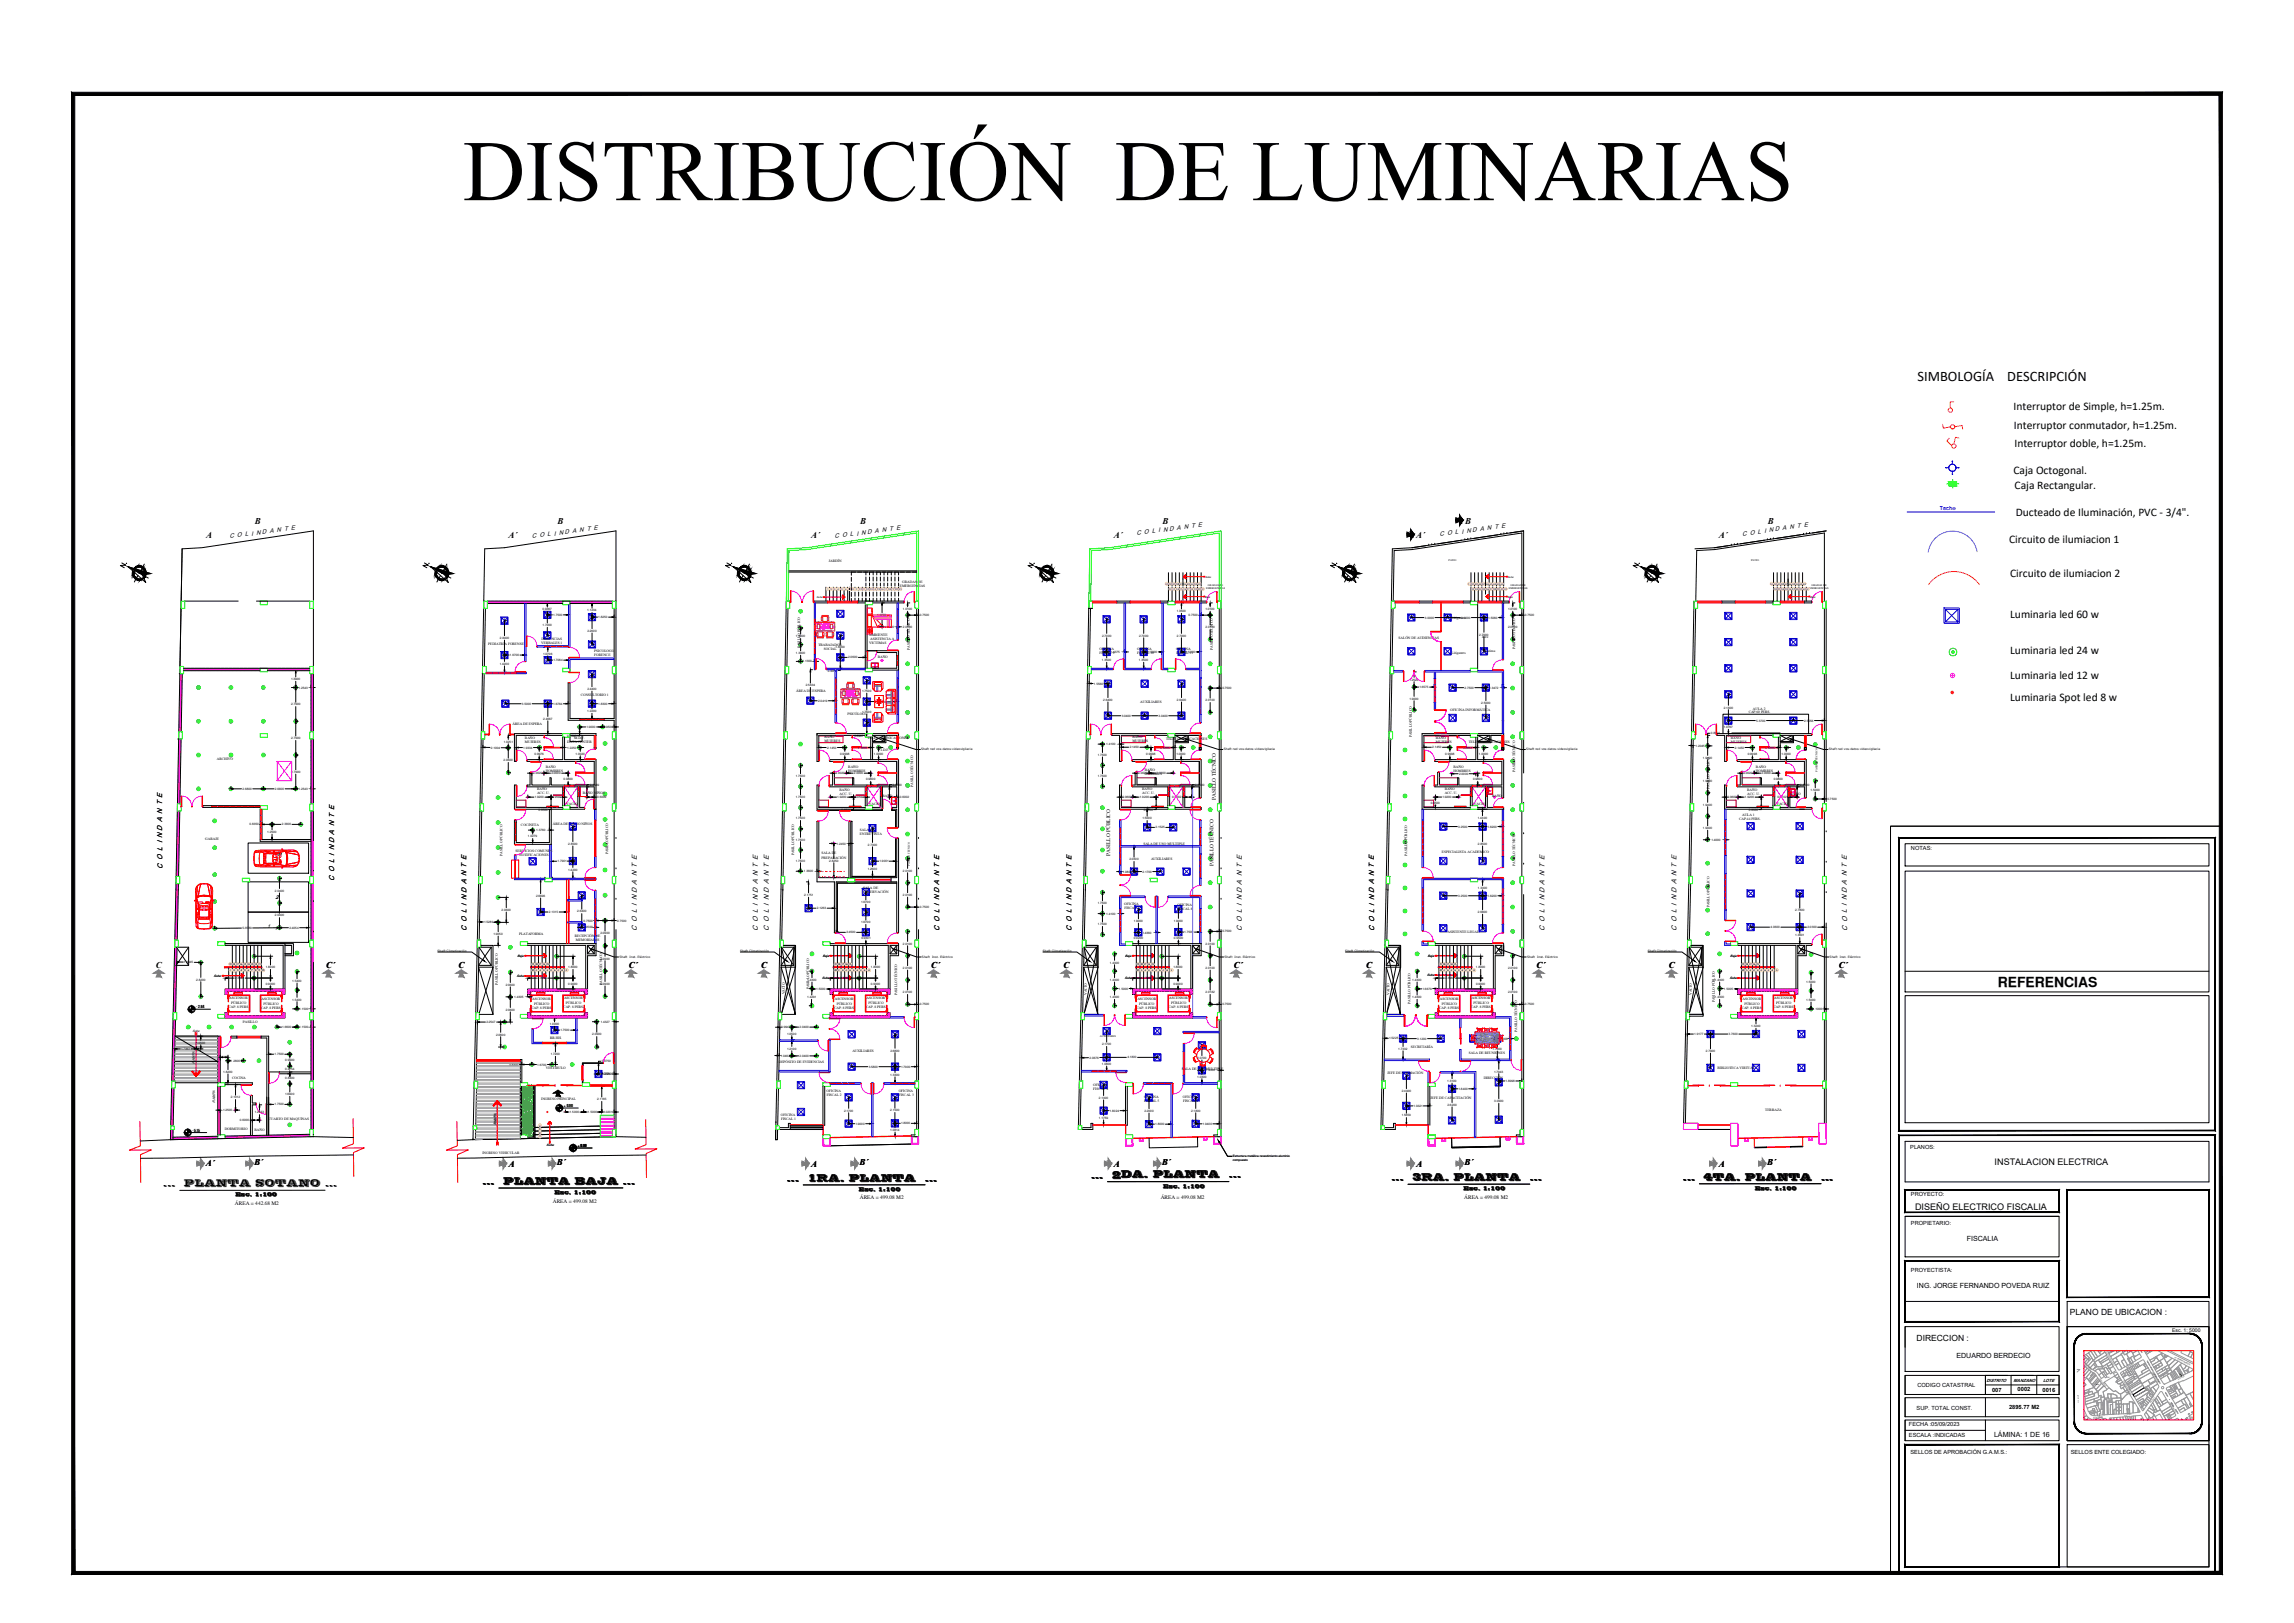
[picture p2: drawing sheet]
<svg xmlns="http://www.w3.org/2000/svg" width="1189mm" height="841mm" viewBox="0 0 1189 841" stroke-linecap="round" stroke-linejoin="round" font-family="sans-serif">
<defs><g id="words">
<text font-size="44.7" x="240" y="104">DISTRIBUCIÓN DE LUMINARIAS</text>
<g font-size="7.5">
<text x="994" y="197">SIMBOLOGÍA</text>
<text x="1040" y="197">DESCRIPCIÓN</text>
</g>
<text font-size="7.2" x="1035" y="511">REFERENCIAS</text>
<g font-size="6">
<text x="1044" y="213">Interruptor de Simple, h=1.25m.</text>
<text x="1044" y="222">Interruptor conmutador, h=1.25m.</text>
<text x="1044" y="232">Interruptor doble, h=1.25m.</text>
<text x="1043" y="246">Caja Octogonal.</text>
<text x="1044" y="253">Caja Rectangular.</text>
<text x="1045" y="267">Ducteado de Iluminación, PVC - 3/4&quot;.</text>
<text x="1041" y="282">Circuito de ilumiacion 1</text>
<text x="1042" y="299">Circuito de ilumiacion 2</text>
<text x="1042" y="320">Luminaria led 60 w</text>
<text x="1042" y="339">Luminaria led 24 w</text>
<text x="1042" y="352">Luminaria led 12 w</text>
<text x="1042" y="363">Luminaria Spot led 8 w</text>
</g>
<g font-size="5.7">
<text x="61" y="295">N.</text>
<text x="218" y="295">N.</text>
<text x="375" y="295">N.</text>
<text x="532" y="295">N.</text>
<text x="689" y="295">N.</text>
<text x="846" y="295">N.</text>
</g>
<g font-size="5.1">
<text x="419" y="612">1RA. PLANTA</text>
<text x="576" y="610">2DA. PLANTA</text>
<text x="732" y="612">3RA. PLANTA</text>
<text x="883" y="611">4TA. PLANTA</text>
<text x="96" y="615">PLANTA SOTANO ...</text>
<text x="261" y="613">PLANTA BAJA ...</text>
</g>
<g font-size="4.7">
<text x="1034" y="604">INSTALACION ELECTRICA</text>
<text x="408" y="612">...</text>
<text x="479" y="612">...</text>
<text x="565" y="610">...</text>
<text x="637" y="610">...</text>
<text x="721" y="612">...</text>
<text x="793" y="611">...</text>
<text x="872" y="611">...</text>
<text x="944" y="611">...</text>
<text x="85" y="615">...</text>
<text x="250" y="613">...</text>
<text x="992" y="627">DISEÑO ELECTRICO FISCALIA</text>
</g>
<g font-size="4.6">
<text x="132" y="271">B</text>
<text x="289" y="271">B</text>
<text x="446" y="271">B</text>
<text x="603" y="271">B</text>
<text x="759" y="271">B</text>
<text x="916" y="271">B</text>
<text x="107" y="279">A</text>
<text x="264" y="279">A´</text>
<text x="420" y="279">A´</text>
<text x="577" y="279">A´</text>
<text x="734" y="279">A´</text>
<text x="891" y="279">A´</text>
<text x="81" y="502">C</text>
<text x="169" y="502">C´</text>
<text x="238" y="502">C</text>
<text x="326" y="502">C´</text>
<text x="394" y="502">C</text>
<text x="483" y="502">C´</text>
<text x="551" y="502">C</text>
<text x="639" y="502">C´</text>
<text x="708" y="502">C</text>
<text x="796" y="502">C´</text>
<text x="865" y="502">C</text>
<text x="953" y="502">C´</text>
<text x="107" y="604">A´</text>
<text x="132" y="604">B´</text>
<text x="264" y="605">A</text>
<text x="289" y="604">B´</text>
<text x="420" y="605">A</text>
<text x="445" y="604">B´</text>
<text x="577" y="605">A</text>
<text x="602" y="604">B´</text>
<text x="734" y="605">A</text>
<text x="759" y="604">B´</text>
<text x="891" y="605">A</text>
<text x="916" y="604">B´</text>
</g>
<g font-size="4.4">
<text x="1073" y="681">PLANO DE UBICACION :</text>
<text x="993" y="695">DIRECCION :</text>
</g>
<g font-size="3.7">
<text x="84" y="450" transform="rotate(-90 84 450)">C O L I N D A N T E</text>
<text x="173" y="456" transform="rotate(-90 173 456)">C O L I N D A N T E</text>
<text x="242" y="482" transform="rotate(-90 242 482)">C O L I N D A N T E</text>
<text x="330" y="482" transform="rotate(-90 330 482)">C O L I N D A N T E</text>
<text x="393" y="482" transform="rotate(-90 393 482)">C O L I N D A N T E</text>
<text x="399" y="482" transform="rotate(-90 399 482)">C O L I N D A N T E</text>
<text x="487" y="482" transform="rotate(-90 487 482)">C O L I N D A N T E</text>
<text x="555" y="482" transform="rotate(-90 555 482)">C O L I N D A N T E</text>
<text x="644" y="482" transform="rotate(-90 644 482)">C O L I N D A N T E</text>
<text x="712" y="482" transform="rotate(-90 712 482)">C O L I N D A N T E</text>
<text x="800" y="482" transform="rotate(-90 800 482)">C O L I N D A N T E</text>
<text x="869" y="482" transform="rotate(-90 869 482)">C O L I N D A N T E</text>
<text x="957" y="482" transform="rotate(-90 957 482)">C O L I N D A N T E</text>
<text x="1019" y="643">FISCALIA</text>
<text x="993" y="668">ING. JORGE FERNANDO POVEDA RUIZ</text>
<text x="1014" y="704">EDUARDO BERDECIO</text>
<text x="1033" y="745">LÁMINA: 1 DE 16</text>
</g>
<g font-size="3.3">
<text x="119" y="279" transform="rotate(-8 119 279)">C O L I N D A N T E</text>
<text x="276" y="279" transform="rotate(-8 276 279)">C O L I N D A N T E</text>
<text x="433" y="279" transform="rotate(-8 433 279)">C O L I N D A N T E</text>
<text x="589" y="277" transform="rotate(-8 589 277)">C O L I N D A N T E</text>
<text x="746" y="278" transform="rotate(-8 746 278)">C O L I N D A N T E</text>
<text x="903" y="278" transform="rotate(-8 903 278)">C O L I N D A N T E</text>
</g>
<g font-size="3">
<text x="1032" y="721">007</text>
<text x="1046" y="721">0002</text>
<text x="1059" y="721">0016</text>
<text x="1041" y="730">2895.77 M2</text>
</g>
<g font-size="2.9">
<text x="990" y="440">NOTAS:</text>
<text x="990" y="596">PLANOS:</text>
<text x="990" y="620">PROYECTO:</text>
<text x="990" y="635">PROPIETARIO:</text>
<text x="990" y="659">PROYECTISTA:</text>
<text x="994" y="719">CODIGO CATASTRAL</text>
<text x="993" y="731">SUP. TOTAL CONST.</text>
<text x="989" y="739">FECHA :05/09/2023</text>
<text x="989" y="745">ESCALA :INDICADAS</text>
<text x="990" y="754">SELLOS DE APROBACIÓN G.A.M.S.:</text>
<text x="1073" y="754">SELLOS ENTE COLEGIADO:</text>
</g>
<text font-size="2.8" fill="#00f" x="1005" y="264">Techo</text>
<g font-size="2.8">
<text x="630" y="414" transform="rotate(-90 630 414)">PASILLO TÉCNICO</text>
<text x="575" y="443" transform="rotate(-90 575 443)">PASILLO PÚBLICO</text>
<text x="136" y="445">3</text>
<text x="143" y="446">3</text>
<text x="629" y="449" transform="rotate(-90 629 449)">PASILLO TÉCNICO</text>
<text x="143" y="466">2</text>
<text x="139" y="481">1</text>
<text x="142" y="482">1</text>
<text x="445" y="617">Esc. 1:100</text>
<text x="603" y="615">Esc. 1:100</text>
<text x="758" y="617">Esc. 1:100</text>
<text x="910" y="617">Esc. 1:100</text>
<text x="122" y="620">Esc. 1:100</text>
<text x="286" y="623">ÁREA = 499.08 M2</text>
<text x="287" y="619">Esc. 1:100</text>
<text x="446" y="621">ÁREA = 499.08 M2</text>
<text x="602" y="621">ÁREA = 499.08 M2</text>
<text x="759" y="621">ÁREA = 499.08 M2</text>
<text x="122" y="625">ÁREA = 442.68 M2</text>
</g>
<text font-size="2.6" x="1126" y="690">Esc. 1: 5000</text>
<g font-size="2.3">
<text x="102" y="522">- 2.64</text>
<text x="292" y="574">± 0.00</text>
<text x="100" y="586">- 5.15</text>
<text x="299" y="594">± 0.00</text>
<text x="1029" y="716">DISTRITO</text>
<text x="1043" y="716">MANZANO</text>
<text x="1059" y="716">LOTE</text>
</g>
<g font-size="1.9">
<text x="430" y="291">JARDÍN</text>
<text x="466" y="304">EMERGENCIAS</text>
<text x="468" y="302">GRADAS DE</text>
<text x="752" y="321">Litigantes</text>
<text x="450" y="330">AMBIENTE</text>
<text x="253" y="334">PEDIATRÍA FORENSE</text>
<text x="280" y="334">VERBALES 1</text>
<text x="281" y="331">DENUNCIAS</text>
<text x="415" y="336" transform="rotate(-90 415 336)">PASILLO PÚBLICO</text>
<text x="424" y="335">TRABAJADOR</text>
<text x="450" y="334">VICTIMAS</text>
<text x="451" y="332">ASISTENCIA A</text>
<text x="725" y="331">SALÓN DE AUDIENCIAS</text>
<text x="768" y="331">Juez</text>
<text x="308" y="338">PSICOLOGO</text>
<text x="308" y="340">FORENCE</text>
<text x="427" y="337">SOCIAL</text>
<text x="455" y="341">BAÑO</text>
<text x="472" y="337" transform="rotate(-90 472 337)">PASILLO TÉCNICO</text>
<text x="570" y="337">OFICINA</text>
<text x="570" y="339">FISCAL 9</text>
<text x="589" y="337">OFICINA</text>
<text x="589" y="339">FISCAL 10</text>
<text x="610" y="337">OFICINA</text>
<text x="610" y="339">FISCAL 11</text>
<text x="629" y="337" transform="rotate(-90 629 337)">PASILLO TÉCNICO</text>
<text x="752" y="339">Litigantes</text>
<text x="770" y="338">Tarima</text>
<text x="785" y="336" transform="rotate(-90 785 336)">PASILLO TÉCNICO</text>
<text x="413" y="358">ÁREA DE ESPERA</text>
<text x="301" y="361">CONSULTORIO 1</text>
<text x="591" y="364">AUXILIARES</text>
<text x="439" y="371">PSICÓLOGO</text>
<text x="752" y="368">OFICINA INFORMÁTICA</text>
<text x="906" y="370">CAP.60 PERS.</text>
<text x="908" y="368">AULA 2</text>
<text x="266" y="376">ÁREA DE ESPERA</text>
<text x="272" y="383">BAÑO</text>
<text x="298" y="383">M.D.F.</text>
<text x="427" y="382">BAÑO</text>
<text x="450" y="383">TELECOMUNICACIONES</text>
<text x="587" y="383">BAÑO</text>
<text x="604" y="384">TELECOMUNICACIONES</text>
<text x="732" y="382" transform="rotate(-90 732 382)">PASILLO PÚBLICO</text>
<text x="744" y="383">BAÑO</text>
<text x="897" y="383">BAÑO</text>
<text x="272" y="385">MUJERES</text>
<text x="294" y="385">DATA CENTER</text>
<text x="427" y="385">MUJERES</text>
<text x="457" y="389">I.D.F.</text>
<text x="587" y="385">MUJERES</text>
<text x="744" y="385">MUJERES</text>
<text x="761" y="385">TELECOMUNICACIONES</text>
<text x="897" y="385">MUJERES</text>
<text x="112" y="394">ARCHIVO</text>
<text x="283" y="398">BAÑO</text>
<text x="283" y="400">HOMBRES</text>
<text x="440" y="398">BAÑO</text>
<text x="440" y="400">HOMBRES</text>
<text x="593" y="399">BAÑO</text>
<text x="593" y="401">HOMBRES</text>
<text x="753" y="398">BAÑO</text>
<text x="753" y="400">HOMBRES</text>
<text x="785" y="400" transform="rotate(-90 785 400)">PASILLO TÉCNICO</text>
<text x="910" y="398">BAÑO</text>
<text x="910" y="400">HOMBRES</text>
<text x="473" y="408" transform="rotate(-90 473 408)">PASILLO TÉCNICO</text>
<text x="278" y="409">BAÑO</text>
<text x="278" y="411">ACC. U.</text>
<text x="302" y="412">BAÑO NIÑOS</text>
<text x="435" y="410">BAÑO</text>
<text x="435" y="412">ACC. U.</text>
<text x="457" y="413">BAÑO</text>
<text x="592" y="409">BAÑO</text>
<text x="592" y="411">ACC. U.</text>
<text x="749" y="409">BAÑO</text>
<text x="749" y="411">ACC. U.</text>
<text x="773" y="413">BAÑO</text>
<text x="886" y="409" transform="rotate(-90 886 409)">PASILLO PÚBLICO</text>
<text x="906" y="410">BAÑO</text>
<text x="906" y="412">ACC. U.</text>
<text x="928" y="412">BAÑO</text>
<text x="293" y="417">VACIO</text>
<text x="450" y="417">VACIO</text>
<text x="764" y="417">VACIO</text>
<text x="921" y="417">VACIO</text>
<text x="901" y="425">CAP.44 PERS.</text>
<text x="903" y="423">AULA 1</text>
<text x="270" y="428">COCINETA</text>
<text x="287" y="428">ÁREA DE JUEGO NIÑOS</text>
<text x="446" y="431">SALA DE</text>
<text x="106" y="435">GARAJE</text>
<text x="446" y="433">ENTREVISTA</text>
<text x="593" y="438">SALA DE USO MULTIPLE</text>
<text x="260" y="443" transform="rotate(-90 260 443)">PASILLO PÚBLICO</text>
<text x="267" y="441">SERVICIOS COMUNES</text>
<text x="269" y="443">NOTIFICACIONES</text>
<text x="315" y="443" transform="rotate(-90 315 443)">PASILLO PÚBLICO</text>
<text x="412" y="443" transform="rotate(-90 412 443)">PASILLO PÚBLICO</text>
<text x="426" y="443">SALA DE</text>
<text x="729" y="444" transform="rotate(-90 729 444)">PASILLO PÚBLICO</text>
<text x="747" y="442">ESPECIALISTA ACADEMICO</text>
<text x="426" y="445">PREPARACIÓN</text>
<text x="597" y="446">AUXILIARES</text>
<text x="785" y="449" transform="rotate(-90 785 449)">PASILLO TÉCNICO</text>
<text x="447" y="460">SALA DE</text>
<text x="447" y="463">OBSERVACIÓN</text>
<text x="583" y="469">OFICINA</text>
<text x="583" y="471">FISCAL 7</text>
<text x="610" y="470">OFICINA</text>
<text x="610" y="472">FISCAL 8</text>
<text x="886" y="470" transform="rotate(-90 886 470)">PASILLO PÚBLICO</text>
<text x="269" y="485">PLATAFORMA</text>
<text x="298" y="485">RECEPCIÓN DE</text>
<text x="750" y="484">ASISTENTE LEGAL</text>
<text x="298" y="487">MEMORIALES</text>
<text x="258" y="510" transform="rotate(-90 258 510)">PASILLO PÚBLICO</text>
<text x="312" y="510" transform="rotate(-90 312 510)">PASILLO TÉCNICO</text>
<text x="407" y="515" transform="rotate(-90 407 515)">VACÍO</text>
<text x="419" y="513" transform="rotate(-90 419 513)">PASILLO PÚBLICO</text>
<text x="465" y="516" transform="rotate(-90 465 516)">PASILLO TÉCNICO</text>
<text x="563" y="516" transform="rotate(-90 563 516)">VACÍO</text>
<text x="720" y="516" transform="rotate(-90 720 516)">VACÍO</text>
<text x="877" y="516" transform="rotate(-90 877 516)">VACÍO</text>
<text x="119" y="518">ASCENSOR</text>
<text x="120" y="520">PÚBLICO</text>
<text x="136" y="518">ASCENSOR</text>
<text x="137" y="521">PÚBLICO</text>
<text x="276" y="518">ASCENSOR</text>
<text x="277" y="521">PÚBLICO</text>
<text x="292" y="518">ASCENSOR</text>
<text x="293" y="520">PÚBLICO</text>
<text x="433" y="518">ASCENSOR</text>
<text x="434" y="521">PÚBLICO</text>
<text x="449" y="518">ASCENSOR</text>
<text x="450" y="520">PÚBLICO</text>
<text x="589" y="518">ASCENSOR</text>
<text x="590" y="521">PÚBLICO</text>
<text x="606" y="518">ASCENSOR</text>
<text x="607" y="520">PÚBLICO</text>
<text x="731" y="520" transform="rotate(-90 731 520)">PASILLO PÚBLICO</text>
<text x="746" y="518">ASCENSOR</text>
<text x="747" y="521">PÚBLICO</text>
<text x="763" y="518">ASCENSOR</text>
<text x="764" y="520">PÚBLICO</text>
<text x="889" y="519" transform="rotate(-90 889 519)">PASILLO PÚBLICO</text>
<text x="903" y="518">ASCENSOR</text>
<text x="904" y="521">PÚBLICO</text>
<text x="920" y="518">ASCENSOR</text>
<text x="921" y="520">PÚBLICO</text>
<text x="118" y="523">CAP. 8 PERS.</text>
<text x="135" y="523">CAP. 8 PERS.</text>
<text x="275" y="523">CAP. 8 PERS.</text>
<text x="292" y="522">CAP. 8 PERS.</text>
<text x="432" y="523">CAP. 8 PERS.</text>
<text x="449" y="522">CAP. 8 PERS.</text>
<text x="589" y="523">CAP. 8 PERS.</text>
<text x="606" y="522">CAP. 8 PERS.</text>
<text x="746" y="523">CAP. 8 PERS.</text>
<text x="762" y="522">CAP. 8 PERS.</text>
<text x="903" y="523">CAP. 8 PERS.</text>
<text x="919" y="522">CAP. 8 PERS.</text>
<text x="126" y="530">PASILLO</text>
<text x="285" y="539">RR.HH.</text>
<text x="786" y="535" transform="rotate(-90 786 535)">PASILLO TÉCNICO</text>
<text x="442" y="545">AUXILIARES</text>
<text x="731" y="543">SECRETARÍA</text>
<text x="101" y="551" transform="rotate(-90 101 551)">RAMPA</text>
<text x="404" y="551">DEPÓSITO DE EVIDENCIAS</text>
<text x="761" y="546">SALA DE REUNIONES</text>
<text x="283" y="554">VESTÍBULO</text>
<text x="310" y="557">CONTROL</text>
<text x="612" y="554">SALA DE USO MULTIPLE</text>
<text x="719" y="556">JEFE DE FORMACIÓN</text>
<text x="890" y="554">BIBLIOTECA VIRTUAL</text>
<text x="120" y="559">COCINA</text>
<text x="566" y="563">OFICINA</text>
<text x="769" y="559">DIRECCIÓN</text>
<text x="428" y="566">OFICINA</text>
<text x="428" y="568">FISCAL 2</text>
<text x="466" y="566">OFICINA</text>
<text x="466" y="568">FISCAL 3</text>
<text x="567" y="565">FISCAL 4</text>
<text x="593" y="569">OFICINA</text>
<text x="613" y="569">OFICINA</text>
<text x="741" y="569">JEFE DE CAPACITACIÓN</text>
<text x="111" y="572" transform="rotate(-90 111 572)">RAMPA</text>
<text x="280" y="570">INGRESO PRINCIPAL</text>
<text x="593" y="571">FISCAL 5</text>
<text x="613" y="571">FISCAL 6</text>
<text x="915" y="576">TERRAZA</text>
<text x="139" y="580">CUARTO DE MAQUINAS</text>
<text x="405" y="578">OFICINA</text>
<text x="405" y="580">FISCAL 1</text>
<text x="116" y="586">DORMITORIO</text>
<text x="132" y="586">BAÑO</text>
<text x="257" y="583" transform="rotate(-90 257 583)">RAMPA</text>
<text x="250" y="598">INGRESO VEHICULAR</text>
</g>
<g font-size="1.7">
<text x="268" y="496">Baja</text>
<text x="426" y="496">Baja</text>
<text x="583" y="496">Baja</text>
<text x="740" y="496">Baja</text>
<text x="897" y="496">Baja</text>
<text x="111" y="506">Sube</text>
<text x="268" y="506">Sube</text>
<text x="426" y="507">Sube</text>
<text x="583" y="507">Sube</text>
<text x="740" y="506">Sube</text>
<text x="896" y="507">Sube</text>
<text x="100" y="535">Sube</text>
<text x="283" y="594">Sube</text>
</g>
<g font-size="1.6">
<text x="281" y="316">0.9367</text>
<text x="304" y="317">1.1234</text>
<text x="468" y="316">1.0100</text>
<text x="610" y="317">1.3500</text>
<text x="625" y="316">1.0100</text>
<text x="782" y="316">1.0100</text>
<text x="287" y="319">1.7500</text>
<text x="310" y="320">1.8250</text>
<text x="455" y="319">1.9750</text>
<text x="477" y="319">0.7500</text>
<text x="616" y="319">0.7500</text>
<text x="738" y="321">3.0000</text>
<text x="757" y="321">3.0000</text>
<text x="771" y="321">1.5060</text>
<text x="790" y="319">0.7500</text>
<text x="281" y="325">1.7000</text>
<text x="304" y="327">2.2600</text>
<text x="459" y="325">1.2400</text>
<text x="468" y="326">2.0100</text>
<text x="571" y="330">2.7000</text>
<text x="590" y="330">2.7000</text>
<text x="610" y="330">2.7000</text>
<text x="625" y="326">2.0100</text>
<text x="767" y="329">2.7900</text>
<text x="782" y="326">2.0100</text>
<text x="259" y="331">2.8400</text>
<text x="412" y="330">1.3800</text>
<text x="433" y="336">1.8000</text>
<text x="264" y="340">1.6700</text>
<text x="281" y="339">1.0706</text>
<text x="412" y="339">1.3800</text>
<text x="440" y="341">2.0600</text>
<text x="576" y="338">1.4375</text>
<text x="595" y="338">1.5000</text>
<text x="615" y="338">1.5000</text>
<text x="259" y="344">1.4200</text>
<text x="287" y="343">1.7084</text>
<text x="416" y="343">1.1300</text>
<text x="429" y="348">0.9000</text>
<text x="571" y="343">1.3500</text>
<text x="590" y="343">1.3500</text>
<text x="151" y="352">1.3900</text>
<text x="730" y="353">1.2528</text>
<text x="155" y="357">1.2543</text>
<text x="304" y="358">2.4400</text>
<text x="418" y="356">2.5634</text>
<text x="447" y="359">1.7500</text>
<text x="567" y="355">1.5560</text>
<text x="633" y="357">0.7500</text>
<text x="736" y="357">1.6575</text>
<text x="759" y="357">2.7500</text>
<text x="772" y="357">1.3472</text>
<text x="151" y="366">2.7900</text>
<text x="271" y="365">3.5000</text>
<text x="287" y="365">1.6784</text>
<text x="310" y="365">1.8300</text>
<text x="424" y="364">2.0419</text>
<text x="455" y="364">2.5000</text>
<text x="572" y="363">2.6400</text>
<text x="610" y="363">2.6400</text>
<text x="625" y="363">2.0100</text>
<text x="730" y="363">1.9000</text>
<text x="768" y="365">2.5000</text>
<text x="304" y="369">1.2200</text>
<text x="447" y="370">1.7500</text>
<text x="581" y="371">3.0400</text>
<text x="600" y="371">3.0400</text>
<text x="893" y="367">2.1600</text>
<text x="282" y="373">2.4667</text>
<text x="304" y="377">1.9000</text>
<text x="313" y="377">0.9500</text>
<text x="893" y="377">1.0767</text>
<text x="910" y="374">5.3700</text>
<text x="935" y="374">2.5556</text>
<text x="151" y="383">2.7900</text>
<text x="294" y="382">0.5500</text>
<text x="443" y="382">0.8967</text>
<text x="887" y="381">0.8601</text>
<text x="254" y="388">2.1004</text>
<text x="261" y="385">1.0251</text>
<text x="271" y="388">1.9334</text>
<text x="294" y="388">1.2250</text>
<text x="429" y="388">2.1450</text>
<text x="445" y="388">0.5000</text>
<text x="477" y="389">Shaft red vos-datos-videovigilacia</text>
<text x="573" y="386">1.4100</text>
<text x="585" y="388">2.1450</text>
<text x="601" y="388">0.5000</text>
<text x="634" y="389">Shaft red vos-datos-videovigilacia</text>
<text x="742" y="388">2.1450</text>
<text x="758" y="388">0.5000</text>
<text x="791" y="389">Shaft red vos-datos-videovigilacia</text>
<text x="879" y="387">1.2045</text>
<text x="899" y="388">2.1450</text>
<text x="915" y="388">0.5000</text>
<text x="948" y="389">Shaft red vos-datos-videovigilacia</text>
<text x="261" y="395">2.0600</text>
<text x="277" y="391">0.9976</text>
<text x="298" y="391">1.0020</text>
<text x="435" y="391">0.9998</text>
<text x="453" y="391">1.0000</text>
<text x="569" y="392">1.7500</text>
<text x="594" y="391">0.9998</text>
<text x="610" y="391">1.0000</text>
<text x="749" y="391">0.9998</text>
<text x="766" y="391">1.0000</text>
<text x="883" y="393">1.9400</text>
<text x="906" y="391">0.9998</text>
<text x="923" y="391">1.0000</text>
<text x="151" y="401">2.7900</text>
<text x="276" y="401">1.0020</text>
<text x="286" y="401">2.0000</text>
<text x="433" y="401">1.0020</text>
<text x="443" y="401">2.0000</text>
<text x="590" y="401">1.0020</text>
<text x="599" y="401">2.0000</text>
<text x="756" y="401">2.0000</text>
<text x="903" y="401">1.0020</text>
<text x="913" y="401">2.0000</text>
<text x="292" y="404">0.9800</text>
<text x="306" y="407">0.8489</text>
<text x="412" y="403">1.7500</text>
<text x="449" y="404">0.9800</text>
<text x="463" y="407">0.8500</text>
<text x="569" y="403">1.7500</text>
<text x="619" y="407">0.8500</text>
<text x="763" y="404">0.9800</text>
<text x="883" y="405">1.9400</text>
<text x="919" y="404">0.9800</text>
<text x="933" y="407">0.8500</text>
<text x="126" y="409">2.6800</text>
<text x="142" y="409">2.6800</text>
<text x="155" y="409">1.2543</text>
<text x="277" y="414">1.9200</text>
<text x="286" y="414">0.9592</text>
<text x="310" y="414">0.6002</text>
<text x="412" y="414">1.7500</text>
<text x="434" y="414">1.9200</text>
<text x="443" y="414">0.9592</text>
<text x="466" y="414">0.6002</text>
<text x="582" y="414">0.9600</text>
<text x="591" y="414">1.9200</text>
<text x="608" y="414">0.6002</text>
<text x="747" y="414">1.9200</text>
<text x="895" y="414">0.9600</text>
<text x="904" y="414">1.9200</text>
<text x="921" y="414">0.6002</text>
<text x="938" y="410">1.5000</text>
<text x="741" y="417">0.8500</text>
<text x="883" y="417">1.9400</text>
<text x="947" y="415">0.7500</text>
<text x="279" y="420">0.8500</text>
<text x="412" y="425">1.7500</text>
<text x="436" y="420">0.8511</text>
<text x="592" y="425">1.5000</text>
<text x="593" y="420">0.8500</text>
<text x="766" y="424">1.4300</text>
<text x="906" y="420">0.8500</text>
<text x="129" y="428">0.8350</text>
<text x="139" y="432">1.2500</text>
<text x="146" y="428">2.3800</text>
<text x="278" y="431">1.3760</text>
<text x="599" y="429">2.1525</text>
<text x="756" y="429">3.2500</text>
<text x="771" y="429">1.6200</text>
<text x="883" y="430">1.9400</text>
<text x="274" y="434">1.0279</text>
<text x="294" y="438">2.8500</text>
<text x="412" y="436">1.7500</text>
<text x="434" y="438">1.2450</text>
<text x="766" y="438">2.8500</text>
<text x="887" y="436">1.4000</text>
<text x="450" y="438">2.7300</text>
<text x="289" y="447">1.7901</text>
<text x="412" y="447">1.7500</text>
<text x="430" y="446">2.8250</text>
<text x="456" y="447">1.9001</text>
<text x="585" y="446">2.0300</text>
<text x="294" y="451">1.4200</text>
<text x="417" y="452">1.3600</text>
<text x="450" y="451">1.2600</text>
<text x="468" y="452">2.0100</text>
<text x="582" y="452">1.0800</text>
<text x="592" y="452">2.1700</text>
<text x="766" y="461">1.3300</text>
<text x="142" y="462">2.0400</text>
<text x="278" y="465">2.6696</text>
<text x="417" y="464">2.1751</text>
<text x="446" y="468">1.6700</text>
<text x="468" y="464">2.0100</text>
<text x="756" y="465">3.2500</text>
<text x="771" y="465">1.6200</text>
<text x="260" y="472">2.0600</text>
<text x="284" y="473">2.1315</text>
<text x="299" y="473">2.6400</text>
<text x="423" y="471">2.1263</text>
<text x="477" y="471">0.7500</text>
<text x="569" y="468">1.7500</text>
<text x="573" y="474">1.4100</text>
<text x="766" y="473">2.6800</text>
<text x="930" y="472">2.7800</text>
<text x="142" y="475">2.0400</text>
<text x="251" y="478">1.5289</text>
<text x="302" y="478">0.7500</text>
<text x="320" y="478">0.7500</text>
<text x="446" y="478">1.6700</text>
<text x="569" y="479">1.7500</text>
<text x="588" y="478">1.9000</text>
<text x="608" y="478">1.9000</text>
<text x="126" y="481">5.3589</text>
<text x="150" y="481">2.4054</text>
<text x="256" y="484">1.9050</text>
<text x="302" y="481">1.0500</text>
<text x="311" y="484">2.0900</text>
<text x="439" y="484">2.4500</text>
<text x="592" y="484">1.4360</text>
<text x="614" y="484">1.7500</text>
<text x="633" y="483">0.7500</text>
<text x="918" y="481">4.0600</text>
<text x="930" y="485">1.3601</text>
<text x="937" y="481">2.0300</text>
<text x="446" y="487">0.9301</text>
<text x="468" y="490">2.0100</text>
<text x="588" y="487">0.9200</text>
<text x="608" y="487">0.9500</text>
<text x="625" y="490">2.0100</text>
<text x="227" y="493">Shaft Climatización</text>
<text x="311" y="497">2.0900</text>
<text x="321" y="497">Shaft</text>
<text x="326" y="497">Inst. Eléctrico</text>
<text x="384" y="493">Shaft Climatización</text>
<text x="478" y="497">Shaft</text>
<text x="483" y="497">Inst. Eléctrico</text>
<text x="540" y="493">Shaft Climatización</text>
<text x="635" y="497">Shaft</text>
<text x="640" y="497">Inst. Eléctrico</text>
<text x="697" y="493">Shaft Climatización</text>
<text x="791" y="497">Shaft</text>
<text x="797" y="497">Inst. Eléctrico</text>
<text x="854" y="493">Shaft Climatización</text>
<text x="948" y="497">Shaft</text>
<text x="953" y="497">Inst. Eléctrico</text>
<text x="95" y="499">1.9945</text>
<text x="138" y="502">1.8000</text>
<text x="295" y="502">1.8000</text>
<text x="451" y="502">1.8000</text>
<text x="468" y="502">2.0100</text>
<text x="575" y="499">1.4300</text>
<text x="608" y="502">1.8000</text>
<text x="625" y="502">2.0100</text>
<text x="765" y="502">1.8000</text>
<text x="782" y="502">2.0100</text>
<text x="102" y="508">2.8200</text>
<text x="122" y="507">2.3964</text>
<text x="151" y="509">1.5400</text>
<text x="279" y="507">2.3964</text>
<text x="418" y="508">1.4300</text>
<text x="435" y="507">2.3964</text>
<text x="575" y="508">1.4300</text>
<text x="592" y="507">2.3964</text>
<text x="732" y="508">1.4300</text>
<text x="749" y="507">2.3964</text>
<text x="889" y="508">1.4300</text>
<text x="936" y="509">1.5000</text>
<text x="138" y="510">0.9000</text>
<text x="262" y="511">2.0600</text>
<text x="295" y="510">0.9000</text>
<text x="311" y="510">2.0900</text>
<text x="423" y="513">1.5000</text>
<text x="451" y="510">0.9000</text>
<text x="468" y="515">2.0100</text>
<text x="580" y="513">1.5000</text>
<text x="608" y="510">0.9000</text>
<text x="625" y="515">2.0182</text>
<text x="737" y="513">1.6679</text>
<text x="765" y="510">0.9000</text>
<text x="782" y="515">2.0100</text>
<text x="893" y="513">1.5005</text>
<text x="151" y="518">1.5400</text>
<text x="266" y="517">1.4305</text>
<text x="418" y="517">1.4291</text>
<text x="477" y="521">0.7500</text>
<text x="575" y="517">1.4300</text>
<text x="633" y="521">0.7500</text>
<text x="732" y="517">1.4300</text>
<text x="790" y="521">0.7500</text>
<text x="889" y="517">1.4300</text>
<text x="936" y="519">1.5000</text>
<text x="155" y="523">1.1500</text>
<text x="262" y="524">2.0600</text>
<text x="940" y="523">1.1000</text>
<text x="146" y="533">1.6600</text>
<text x="155" y="533">1.1500</text>
<text x="252" y="530">2.2547</text>
<text x="285" y="531">1.0000</text>
<text x="311" y="530">1.4327</text>
<text x="405" y="533">0.9947</text>
<text x="414" y="533">2.0400</text>
<text x="908" y="532">1.3240</text>
<text x="257" y="537">2.0600</text>
<text x="290" y="534">1.7500</text>
<text x="307" y="537">2.0900</text>
<text x="408" y="536">1.0500</text>
<text x="720" y="539">1.5225</text>
<text x="735" y="539">3.1200</text>
<text x="767" y="539">2.0000</text>
<text x="777" y="539">1.0000</text>
<text x="878" y="536">1.9177</text>
<text x="896" y="536">3.7600</text>
<text x="94" y="544">1.7861</text>
<text x="102" y="541">1.0500</text>
<text x="408" y="544">1.2100</text>
<text x="461" y="545">2.6800</text>
<text x="571" y="542">2.1700</text>
<text x="725" y="544">1.7332</text>
<text x="774" y="544">1.7000</text>
<text x="884" y="545">2.7900</text>
<text x="114" y="548">0.6400</text>
<text x="120" y="550">1.2800</text>
<text x="142" y="547">1.7500</text>
<text x="148" y="550">0.9900</text>
<text x="285" y="547">1.7200</text>
<text x="312" y="550">0.8750</text>
<text x="405" y="548">1.0462</text>
<text x="414" y="548">2.0400</text>
<text x="565" y="549">2.0676</text>
<text x="571" y="552">1.0800</text>
<text x="584" y="548">4.1800</text>
<text x="620" y="549">2.0700</text>
<text x="116" y="556">1.8200</text>
<text x="148" y="555">0.4754</text>
<text x="264" y="552">0.8300</text>
<text x="278" y="552">1.6700</text>
<text x="312" y="557">1.2879</text>
<text x="450" y="553">3.5800</text>
<text x="461" y="557">1.3300</text>
<text x="467" y="553">1.7900</text>
<text x="625" y="555">1.4300</text>
<text x="774" y="556">1.7943</text>
<text x="148" y="559">0.8400</text>
<text x="620" y="558">1.0300</text>
<text x="750" y="561">1.3100</text>
<text x="780" y="561">1.8998</text>
<text x="120" y="569">2.1012</text>
<text x="148" y="568">1.6900</text>
<text x="570" y="569">2.1300</text>
<text x="726" y="566">2.4900</text>
<text x="756" y="565">1.8400</text>
<text x="116" y="576">1.2500</text>
<text x="142" y="573">1.7500</text>
<text x="309" y="570">2.1165</text>
<text x="461" y="576">2.1500</text>
<text x="733" y="574">1.9321</text>
<text x="750" y="573">2.6200</text>
<text x="774" y="571">3.0900</text>
<text x="124" y="581">0.6000</text>
<text x="132" y="577">1.2553</text>
<text x="295" y="577">1.5000</text>
<text x="305" y="577">1.5000</text>
<text x="313" y="577">1.0201</text>
<text x="437" y="576">2.1700</text>
<text x="569" y="580">1.1759</text>
<text x="575" y="576">1.8024</text>
<text x="593" y="576">2.2000</text>
<text x="617" y="576">2.1800</text>
<text x="726" y="579">1.5659</text>
<text x="443" y="583">1.9000</text>
<text x="461" y="586">1.0814</text>
<text x="467" y="583">1.8000</text>
<text x="599" y="583">1.8000</text>
<text x="623" y="583">1.9400</text>
<text x="639" y="600">Estructura metálica revestimiento aluminio</text>
<text x="639" y="602">compuesto</text>
</g>
<g font-size="1.4">
<text x="751" y="291">PATIO</text>
<text x="907" y="291">PATIO</text>
<text x="624" y="299">Sube</text>
<text x="781" y="299">Sube</text>
<text x="625" y="305">EMERGENCIAS</text>
<text x="626" y="304">GRADAS DE</text>
<text x="782" y="305">EMERGENCIAS</text>
<text x="783" y="304">GRADAS DE</text>
<text x="938" y="305">EMERGENCIAS</text>
<text x="939" y="304">GRADAS DE</text>
<text x="423" y="310">Sube</text>
<text x="624" y="310">Baja</text>
<text x="781" y="310">Baja</text>
<text x="938" y="310">Baja</text>
<text x="942" y="400" transform="rotate(-90 942 400)">PASILLO TÉCNICO</text>
<text x="472" y="449" transform="rotate(-90 472 449)">PASILLO TÉCNICO</text>
<text x="570" y="538">AUXILIARES</text>
</g>
<g font-size="1.3">
<text x="429" y="306">1</text>
<text x="431" y="306">2</text>
<text x="432" y="306">3</text>
<text x="434" y="306">4</text>
<text x="436" y="306">5</text>
<text x="438" y="306">6</text>
<text x="440" y="306">7</text>
<text x="442" y="306">8</text>
<text x="444" y="306">9</text>
<text x="445" y="306">10</text>
<text x="447" y="306">11</text>
<text x="449" y="306">12</text>
<text x="451" y="306">13</text>
<text x="453" y="306">14</text>
<text x="455" y="306">15</text>
<text x="456" y="306">16</text>
<text x="458" y="306">17</text>
<text x="460" y="306">18</text>
<text x="462" y="306">19</text>
<text x="464" y="306">20</text>
<text x="466" y="306">21</text>
<text x="604" y="303">31</text>
<text x="606" y="306">12</text>
<text x="606" y="303">30</text>
<text x="608" y="306">13</text>
<text x="608" y="303">29</text>
<text x="610" y="306">14</text>
<text x="610" y="303">28</text>
<text x="611" y="306">15</text>
<text x="612" y="303">27</text>
<text x="613" y="306">16</text>
<text x="613" y="303">26</text>
<text x="615" y="306">17</text>
<text x="615" y="303">25</text>
<text x="617" y="306">18</text>
<text x="617" y="303">24</text>
<text x="619" y="306">19</text>
<text x="619" y="303">23</text>
<text x="621" y="303">22</text>
<text x="621" y="306">20</text>
<text x="623" y="306">21</text>
<text x="761" y="303">51</text>
<text x="763" y="303">50</text>
<text x="763" y="306">32</text>
<text x="765" y="303">49</text>
<text x="765" y="306">33</text>
<text x="766" y="303">48</text>
<text x="766" y="306">34</text>
<text x="768" y="303">47</text>
<text x="768" y="306">35</text>
<text x="770" y="303">46</text>
<text x="770" y="306">36</text>
<text x="772" y="303">45</text>
<text x="772" y="306">37</text>
<text x="774" y="303">44</text>
<text x="774" y="306">38</text>
<text x="776" y="306">39</text>
<text x="776" y="303">43</text>
<text x="778" y="303">42</text>
<text x="778" y="306">40</text>
<text x="780" y="306">41</text>
<text x="918" y="303">51</text>
<text x="919" y="303">50</text>
<text x="919" y="306">52</text>
<text x="921" y="303">49</text>
<text x="921" y="306">53</text>
<text x="923" y="306">54</text>
<text x="923" y="303">48</text>
<text x="925" y="306">55</text>
<text x="925" y="303">47</text>
<text x="927" y="306">56</text>
<text x="927" y="303">46</text>
<text x="929" y="306">57</text>
<text x="929" y="303">45</text>
<text x="931" y="306">58</text>
<text x="931" y="303">44</text>
<text x="933" y="303">43</text>
<text x="933" y="306">59</text>
<text x="934" y="306">60</text>
<text x="935" y="303">42</text>
<text x="936" y="306">61</text>
<text x="119" y="500">19</text>
<text x="119" y="503">1</text>
<text x="121" y="500">18</text>
<text x="121" y="503">2</text>
<text x="122" y="500">17</text>
<text x="123" y="503">3</text>
<text x="124" y="500">16</text>
<text x="125" y="503">4</text>
<text x="126" y="500">15</text>
<text x="127" y="503">5</text>
<text x="128" y="500">14</text>
<text x="128" y="503">6</text>
<text x="130" y="500">13</text>
<text x="130" y="503">7</text>
<text x="132" y="500">12</text>
<text x="132" y="503">8</text>
<text x="134" y="500">11</text>
<text x="134" y="503">9</text>
<text x="136" y="503">10</text>
<text x="275" y="500">19</text>
<text x="276" y="503">20</text>
<text x="277" y="500">18</text>
<text x="277" y="503">21</text>
<text x="279" y="500">17</text>
<text x="279" y="503">22</text>
<text x="281" y="500">16</text>
<text x="281" y="503">23</text>
<text x="283" y="500">15</text>
<text x="283" y="503">24</text>
<text x="285" y="503">25</text>
<text x="287" y="503">26</text>
<text x="289" y="503">27</text>
<text x="291" y="503">28</text>
<text x="293" y="503">29</text>
<text x="432" y="500">19</text>
<text x="432" y="503">20</text>
<text x="434" y="500">18</text>
<text x="434" y="503">21</text>
<text x="436" y="500">17</text>
<text x="436" y="503">22</text>
<text x="438" y="500">16</text>
<text x="438" y="503">23</text>
<text x="440" y="500">15</text>
<text x="440" y="503">24</text>
<text x="442" y="503">25</text>
<text x="444" y="503">26</text>
<text x="446" y="503">27</text>
<text x="447" y="503">28</text>
<text x="450" y="503">29</text>
<text x="589" y="500">19</text>
<text x="589" y="503">20</text>
<text x="591" y="500">18</text>
<text x="591" y="503">21</text>
<text x="593" y="500">17</text>
<text x="593" y="503">22</text>
<text x="595" y="500">16</text>
<text x="595" y="503">23</text>
<text x="597" y="500">15</text>
<text x="597" y="503">24</text>
<text x="599" y="503">25</text>
<text x="600" y="503">26</text>
<text x="602" y="503">27</text>
<text x="604" y="503">28</text>
<text x="607" y="503">29</text>
<text x="746" y="500">19</text>
<text x="746" y="503">20</text>
<text x="748" y="500">18</text>
<text x="748" y="503">21</text>
<text x="750" y="500">17</text>
<text x="750" y="503">22</text>
<text x="751" y="500">16</text>
<text x="752" y="503">23</text>
<text x="753" y="500">15</text>
<text x="754" y="503">24</text>
<text x="755" y="503">25</text>
<text x="757" y="503">26</text>
<text x="759" y="503">27</text>
<text x="761" y="503">28</text>
<text x="763" y="503">29</text>
<text x="903" y="500">19</text>
<text x="903" y="503">20</text>
<text x="905" y="500">18</text>
<text x="905" y="503">21</text>
<text x="906" y="500">17</text>
<text x="907" y="503">22</text>
<text x="908" y="500">16</text>
<text x="908" y="503">23</text>
<text x="910" y="500">15</text>
<text x="910" y="503">24</text>
<text x="912" y="503">25</text>
<text x="914" y="503">26</text>
<text x="916" y="503">27</text>
<text x="918" y="503">28</text>
<text x="920" y="503">29</text>
<text x="279" y="584">4</text>
<text x="279" y="588">2</text>
<text x="279" y="586">3</text>
<text x="279" y="589">1</text>
</g>
<g font-size=".8">
<text x="1091" y="701" transform="rotate(60 1091 701)">EDUARDO BERDECIO</text>
<text x="1080" y="707" transform="rotate(42 1080 707)">ABEL ARDUZ</text>
<text x="1127" y="703" transform="rotate(27 1127 703)">AV. GERMAN MENDOZA</text>
<text x="1102" y="709" transform="rotate(-30 1102 709)">BOQUERON</text>
<text x="1115" y="711" transform="rotate(60 1115 711)">JAIME MENDOZA</text>
<text x="1086" y="718">0042</text>
<text x="1088" y="715" transform="rotate(50 1088 715)">ABEL ARDUZ</text>
<text x="1092" y="714" transform="rotate(-30 1092 714)">S/D</text>
<text x="1100" y="716" transform="rotate(60 1100 716)">EDUARDO BERDECIO</text>
<text x="1129" y="715" transform="rotate(-26 1129 715)">DTTO 317</text>
<text x="1077" y="723" transform="rotate(85 1077 723)">DTTO 317</text>
<text x="1115" y="727" transform="rotate(-54 1115 727)">DTTO 317</text>
<text x="1124" y="727" transform="rotate(59 1124 727)">JAIME MENDOZA</text>
<text x="1085" y="735" transform="rotate(-5 1085 735)">DTTO 317</text>
<text x="1101" y="734" transform="rotate(-4 1101 734)">DTTO 317</text>
</g>
</g></defs>
<!-- layer: Circuito de iluminacion 1 -->
<path d="M1025 286a13 13 0 0 0-13-11 13 13 0 0 0-13 11" fill="none" stroke="#00bfff" stroke-width=".52"/>
<!-- layer: Circuito de iluminacion 2 -->
<path d="M999 303a16 16 0 0 1 27 0" fill="none" stroke="#ff7f00" stroke-width=".52"/>
<!-- layer: RGV-INTERRUPTOR SIMPLE -->
<g fill="none" stroke="#ff7f00" stroke-width=".52">
<path d="M1013 208h-2v3"/>
<circle cx="1011" cy="213" r="1.1"/>
<circle cx="1012" cy="221" r="1.1"/>
</g>
<!-- layer: RGV-CAJA OCTOGONAL -->
<g fill="none" stroke="#00f" stroke-width=".52">
<path d="M1012 239h.1M1012 239v2M1008 242h.1M1009 242h1M1012 246h.1M1012 244v2M1014 242h1M1015 242h.1"/>
<circle cx="1012" cy="242" r="1.9"/>
<circle cx="1012" cy="242" r="1.8"/>
</g>
<!-- layer: RGV-CAJA RECTANGULAR -->
<path d="M1009 251h1M1010 250h4v2h-4zM1012 249v1M1012 252v1M1014 251h1" fill="none" stroke="#0f0" stroke-width=".52"/>
<path d="M1010 250l4 2v-2zM1010 250l4 2h-4z" fill="#0f0" stroke="#0f0" stroke-width=".52"/>
<!-- layer: RGV-DUCTEADO ILUMINACION -->
<path d="M988 265h46" fill="none" stroke="#00f" stroke-width=".52"/>
<!-- layer: LUMINARIA 60 W -->
<g fill="none" stroke="#00f" stroke-width=".52">
<path d="M260 320h3v4h-3zM282 317h4v4h-4zM282 317v3h3v-3h-3l3 3M285 317l-3 3M305 318h4v4h-4zM305 318v3h3v-3h-3l3 3M308 318l-3 3M434 316h3v4h-3zM434 317v3h3v-3h-3l3 3M437 317l-3 3M572 319h3v4h-3zM572 319v3h3v-3h-3l3 3"/>
<path d="M575 319l-3 3M591 319h4v4h-4zM591 319v3h3v-3h-3l3 3M594 319l-3 3M610 319h4v4h-4zM611 319v3h3v-3h-3l3 3M614 319l-3 3M730 318h3v4h-3zM730 318v4h3v-4h-3l3 4M733 318l-3 4M748 318h4v4h-4zM749 318v4h3v-4h-3l3 4"/>
<path d="M752 318l-3 4M767 318h4v4h-4zM767 318v4h4v-4h-4l4 4M771 318l-4 4M894 317h4v4h-4zM894 318v3h3v-3h-3l3 3M897 318l-3 3M928 317h3v4h-3zM928 318v3h3v-3h-3l3 3M931 318l-3 3M1007 315h8v8h-8zM1008 316v6h7v-6h-7l7 6"/>
<path d="M1015 316l-7 6M260 338h3v3h-3zM260 338v3h3v-3h-3l3 3M260 320v3h3v-3h-3l3 3M263 338l-3 3M263 320l-3 3M282 327h4v4h-4zM282 328v3h3v-3h-3l3 3M285 328l-3 3M305 332h4v4h-4zM305 332v4h3v-4h-3l3 4M308 332l-3 4"/>
<path d="M434 339h3v4h-3zM434 327h3v4h-3zM434 339v3h3v-3h-3l3 3M434 328v3h3v-3h-3l3 3M437 339l-3 3M437 328l-3 3M572 336h3v4h-3zM572 336v3h3v-3h-3l3 3M575 336l-3 3M591 336h4v4h-4zM591 336v3h3v-3h-3l3 3M594 336l-3 3"/>
<path d="M610 336h4v4h-4zM611 336v3h3v-3h-3l3 3M614 336l-3 3M730 336h3v3h-3zM730 336v3h3v-3h-3l3 3M733 336l-3 3M748 336h4v3h-4zM749 336v3h3v-3h-3l3 3M752 336l-3 3M767 336h4v3h-4zM767 336v3h4v-3h-4l4 3M771 336l-4 3"/>
<path d="M894 331h4v4h-4zM894 331v3h3v-3h-3l3 3M897 331l-3 3M928 331h3v4h-3zM928 331v3h3v-3h-3l3 3M931 331l-3 3M282 340h4v4h-4zM282 341v3h3v-3h-3l3 3M285 341l-3 3M305 347h4v4h-4zM305 348v3h3v-3h-3l3 3M308 348l-3 3"/>
<path d="M447 351h4v3h-4zM448 351v3h3v-3h-3l3 3M451 351l-3 3M572 352h4v4h-4zM573 353v3h3v-3h-3l3 3M576 353l-3 3M591 352h4v4h-4zM592 353v3h3v-3h-3l3 3M595 353l-3 3M610 352h4v4h-4zM611 353v3h3v-3h-3l3 3M614 353l-3 3"/>
<path d="M751 354h4v4h-4zM751 355v3h3v-3h-3l3 3M754 355l-3 3M768 354h4v4h-4zM768 355v3h4v-3h-4l4 3M772 355l-4 3M894 358h4v4h-4zM894 344h4v4h-4zM894 358v3h3v-3h-3l3 3M894 345v3h3v-3h-3l3 3M897 358l-3 3M897 345l-3 3"/>
<path d="M928 358h3v4h-3zM928 344h3v4h-3zM928 358v3h3v-3h-3l3 3M928 345v3h3v-3h-3l3 3M931 358l-3 3M931 345l-3 3M260 363h4v4h-4zM260 363v3h4v-3h-4l4 3M264 363l-4 3M282 363h4v4h-4zM282 363v3h3v-3h-3l3 3M285 363l-3 3"/>
<path d="M305 363h4v4h-4zM305 363v3h3v-3h-3l3 3M308 363l-3 3M418 361h4v4h-4zM418 362v3h4v-3h-4l4 3M422 362l-4 3M447 373h4v3h-4zM447 362h4v3h-4zM448 373v3h3v-3h-3l3 3M448 362v3h3v-3h-3l3 3M451 373l-3 3M451 362l-3 3"/>
<path d="M572 369h4v4h-4zM573 369v3h3v-3h-3l3 3M576 369l-3 3M591 369h4v4h-4zM592 369v3h3v-3h-3l3 3M595 369l-3 3M610 369h4v4h-4zM611 369v3h3v-3h-3l3 3M614 369l-3 3M751 370h4v4h-4zM751 370v4h3v-4h-3l3 4M754 370l-3 4"/>
<path d="M768 370h4v4h-4zM768 370v4h4v-4h-4l4 4M772 370l-4 4M894 372h4v3h-4zM894 372v3h3v-3h-3l3 3M897 372l-3 3M928 372h3v3h-3zM928 372v3h3v-3h-3l3 3M931 372l-3 3M295 426h4v4h-4zM295 427v3h3v-3h-3l3 3M298 427l-3 3"/>
<path d="M450 427h4v4h-4zM451 428v3h3v-3h-3l3 3M454 428l-3 3M593 427h3v4h-3zM593 427v3h3v-3h-3l3 3M596 427l-3 3M606 427h4v4h-4zM606 427v3h4v-3h-4l4 3M610 427l-4 3M746 426h4v4h-4zM746 427v3h4v-3h-4l4 3M750 427l-4 3"/>
<path d="M766 426h4v4h-4zM767 427v3h3v-3h-3l3 3M770 427l-3 3M905 426h4v4h-4zM906 427v3h3v-3h-3l3 3M909 427l-3 3M931 426h4v4h-4zM931 427v3h3v-3h-3l3 3M934 427l-3 3M274 444h4v4h-4zM275 445v3h3v-3h-3l3 3M278 445l-3 3"/>
<path d="M295 444h4v4h-4zM295 445v3h3v-3h-3l3 3M298 445l-3 3M450 444h4v4h-4zM451 445v3h3v-3h-3l3 3M454 445l-3 3M586 450h4v4h-4zM586 450v3h3v-3h-3l3 3M589 450l-3 3M599 450h4v4h-4zM600 450v3h3v-3h-3l3 3M603 450l-3 3"/>
<path d="M613 450h4v4h-4zM613 450v3h3v-3h-3l3 3M616 450l-3 3M746 444h4v4h-4zM746 445v3h4v-3h-4l4 3M750 445l-4 3M766 444h4v4h-4zM767 445v3h3v-3h-3l3 3M770 445l-3 3M905 444h4v3h-4zM906 444v3h3v-3h-3l3 3M909 444l-3 3"/>
<path d="M931 444h4v3h-4zM931 444v3h3v-3h-3l3 3M934 444l-3 3M278 471h4v3h-4zM279 471v3h3v-3h-3l3 3M282 471l-3 3M300 479h3v3h-3zM300 462h3v4h-3zM300 479v3h3v-3h-3l3 3M300 462v4h3v-4h-3l3 4M303 479l-3 3M303 462l-3 4"/>
<path d="M417 469h4v4h-4zM418 469v3h3v-3h-3l3 3M421 469l-3 3M447 471h4v4h-4zM447 460h4v4h-4zM447 471v3h3v-3h-3l3 3M447 461v3h3v-3h-3l3 3M450 471l-3 3M450 461l-3 3M588 469h4v4h-4zM588 470v3h4v-3h-4l4 3M592 470l-4 3"/>
<path d="M609 469h4v4h-4zM609 470v3h3v-3h-3l3 3M612 470l-3 3M746 479h4v4h-4zM746 462h4v4h-4zM746 479v4h4v-4h-4l4 4M746 463v3h4v-3h-4l4 3M750 479l-4 4M750 463l-4 3M766 479h4v4h-4zM766 462h4v4h-4zM767 479v4h3v-4h-3l3 4"/>
<path d="M767 463v3h3v-3h-3l3 3M770 479l-3 4M770 463l-3 3M905 479h4v3h-4zM905 461h4v4h-4zM906 479v3h3v-3h-3l3 3M906 461v4h3v-4h-3l3 4M909 479l-3 3M909 461l-3 4M931 479h4v3h-4zM931 461h4v4h-4zM931 479v3h3v-3h-3l3 3"/>
<path d="M931 461v4h3v-4h-3l3 4M934 479l-3 3M934 461l-3 4M447 481h4v4h-4zM447 482v3h3v-3h-3l3 3M450 482l-3 3M588 481h4v4h-4zM588 482v3h4v-3h-4l4 3M592 482l-4 3M609 481h4v4h-4zM609 481v4h3v-4h-3l3 4M612 481l-3 4"/>
<path d="M285 532h4v4h-4zM286 532v3h3v-3h-3l3 3M289 532l-3 3M439 534h4v4h-4zM440 534v4h3v-4h-3l3 4M443 534l-3 4M462 534h4v4h-4zM462 534v4h3v-4h-3l3 4M465 534l-3 4M572 532h3v4h-3zM572 533v3h3v-3h-3l3 3M575 533l-3 3"/>
<path d="M598 532h4v4h-4zM598 533v3h3v-3h-3l3 3M601 533l-3 3M621 540h4v4h-4zM725 536h4v4h-4zM726 537v3h3v-3h-3l3 3M729 537l-3 3M745 536h4v4h-4zM745 537v3h3v-3h-3l3 3M748 537l-3 3M762 536h3v4h-3zM762 537v3h3v-3h-3l3 3"/>
<path d="M765 537l-3 3M774 536h4v4h-4zM774 537v3h4v-3h-4l4 3M778 537l-4 3M885 534h3v4h-3zM885 534v3h3v-3h-3l3 3M888 534l-3 3M908 534h4v4h-4zM908 534v3h4v-3h-4l4 3M912 534l-4 3M932 534h3v4h-3zM932 534v3h3v-3h-3l3 3"/>
<path d="M935 534l-3 3M308 555h4v3h-4zM309 555v3h3v-3h-3l3 3M312 555l-3 3M439 551h4v4h-4zM440 551v3h3v-3h-3l3 3M443 551l-3 3M462 551h4v4h-4zM462 551v3h3v-3h-3l3 3M465 551l-3 3M572 546h3v4h-3zM572 546v3h3v-3h-3l3 3"/>
<path d="M575 546l-3 3M598 546h4v4h-4zM598 546v3h3v-3h-3l3 3M601 546l-3 3M621 553h4v4h-4zM621 553v3h3v-3h-3l3 3M621 540v3h3v-3h-3l3 3M624 553l-3 3M624 540l-3 3M727 556h4v3h-4zM727 556v3h3v-3h-3l3 3M730 556l-3 3"/>
<path d="M775 559h4v4h-4zM775 559v3h3v-3h-3l3 3M778 559l-3 3M885 551h3v4h-3zM885 552v3h3v-3h-3l3 3M888 552l-3 3M908 551h4v4h-4zM908 552v3h4v-3h-4l4 3M912 552l-4 3M932 551h3v4h-3zM932 552v3h3v-3h-3l3 3M935 552l-3 3"/>
<path d="M413 574h4v4h-4zM413 560h4v4h-4zM414 575v3h3v-3h-3l3 3M414 561v3h3v-3h-3l3 3M417 575l-3 3M417 561l-3 3M438 567h4v4h-4zM438 567v3h3v-3h-3l3 3M441 567l-3 3M462 567h4v4h-4zM462 567v3h3v-3h-3l3 3M465 567l-3 3"/>
<path d="M570 574h4v3h-4zM570 560h4v4h-4zM570 574v3h4v-3h-4l4 3M570 561v3h4v-3h-4l4 3M574 574l-4 3M574 561l-4 3M594 567h3v4h-3zM594 567v3h3v-3h-3l3 3M597 567l-3 3M618 567h4v4h-4zM618 567v3h3v-3h-3l3 3M621 567l-3 3"/>
<path d="M727 571h4v4h-4zM727 572v3h3v-3h-3l3 3M730 572l-3 3M751 579h3v4h-3zM751 562h3v4h-3zM751 579v3h3v-3h-3l3 3M751 563v3h3v-3h-3l3 3M754 579l-3 3M754 563l-3 3M775 578h4v4h-4zM775 579v3h3v-3h-3l3 3M778 579l-3 3"/>
<path d="M438 580h4v4h-4zM438 581v3h3v-3h-3l3 3M441 581l-3 3M462 580h4v4h-4zM462 581v3h3v-3h-3l3 3M465 581l-3 3M594 581h3v3h-3zM594 581v3h3v-3h-3l3 3M597 581l-3 3M618 580h4v4h-4zM618 581v3h3v-3h-3l3 3M621 581l-3 3"/>
</g>
<!-- layer: LUMINARIA 24 W -->
<g fill="none" stroke="#00b800" stroke-width=".52">
<path d="M415 317h.1M415 316v1M470 319h1M470 318v1M627 319h.1M627 318v1M784 319h.1M784 318v1M415 334h.1M415 325h.1M415 325v1M470 331h1"/>
<path d="M470 331v1M627 331h.1M627 331v1M784 331h.1M784 331v1M1011 338h2M1012 337v2M103 356h.1M103 356v1M119 356h1M120 356v1M136 356h1"/>
<path d="M136 356v1M153 356h1M153 356v1M415 343h.1M415 342v1M470 357h1M470 344h1M470 344h.1M470 356v1M627 357h.1M627 344h.1M627 356v1"/>
<path d="M733 356h.1M784 357h.1M784 344h.1M784 356v1M103 374h.1M103 373v1M119 374h1M120 373v1M136 374h1M136 373v1M153 374h1M153 373v1"/>
<path d="M300 377h1M300 376v1M312 377h1M312 376v1M470 369h1M470 369v1M627 369h.1M627 369v1M733 368h.1M784 369h.1M784 369v1M103 391h.1"/>
<path d="M103 391v1M119 391h1M120 391v1M136 391h1M136 391v1M153 391h1M153 391v1M263 388h1M263 387v1M313 398h1M313 385h1M314 385v1"/>
<path d="M314 398v1M415 397h.1M415 386h.1M415 385v1M415 396v1M470 394h1M470 382h1M470 381v1M470 394v1M571 397h1M571 386h1M571 385v1"/>
<path d="M571 396v1M627 394h.1M627 382h.1M627 381v1M627 394v1M728 389h.1M728 388v1M784 394h.1M784 382h.1M784 381v1M784 394v1M885 399h.1"/>
<path d="M885 386h.1M885 386v1M885 398v1M940 395h1M940 386h1M941 385v1M941 395h.1M103 409h.1M103 408v1M119 409h1M120 408v1M136 409h1"/>
<path d="M136 408v1M153 409h1M153 408v1M258 413h.1M258 413v1M263 400h1M263 400v1M313 411h1M314 411v1M415 419h.1M415 408h.1M415 407v1"/>
<path d="M415 418v1M470 420h1M470 407h1M470 407h.1M470 419v1M571 419h1M571 408h1M571 407v1M571 418v1M627 420h.1M627 407h.1M627 419v1"/>
<path d="M728 412h.1M728 401h.1M728 400v1M728 412v1M784 420h.1M784 407h.1M784 419v1M885 411h.1M940 414h1M940 405h1M941 404v1M941 414h.1"/>
<path d="M111 439h1M111 425h1M111 425v1M111 439v1M141 427h.1M141 427v1M156 427h.1M258 439h.1M258 426h.1M258 426v1M258 439v1M276 430h.1"/>
<path d="M313 438h1M313 425h1M314 424v1M314 437v1M415 429h.1M415 429v1M470 432h1M470 432v1M571 430h1M571 429v1M627 432h.1M627 432v1"/>
<path d="M728 436h.1M728 424h.1M728 424v1M728 436v1M784 432h.1M784 432v1M885 435h.1M885 423h.1M111 453h1M111 453v1M145 455h.1M145 442h.1"/>
<path d="M145 442v1M258 452h.1M313 451h1M314 450v1M415 451h.1M415 440h.1M415 440v1M415 451v1M470 457h1M470 445h1M470 445h.1M470 457v1"/>
<path d="M571 451h1M571 440h1M571 440v1M571 451v1M627 457h.1M627 445h.1M627 457v1M728 448h.1M728 448v1M728 460h.1M784 457h.1M784 445h.1"/>
<path d="M784 457v1M885 459h.1M885 447h.1M885 447v1M885 459v1M111 467h1M111 467h.1M145 468h.1M258 478h.1M258 465h.1M313 477h1M313 464h1"/>
<path d="M314 464h.1M314 477h.1M470 470h1M470 470h.1M571 473h1M571 462h1M571 462v1M571 473v1M627 470h.1M728 472h.1M784 470h.1M885 472h.1"/>
<path d="M885 471v1M104 499h.1M104 498v1M111 481h1M111 481h.1M131 496h1M132 495v1M145 481h.1M145 480v1M154 494h.1M154 493v1M288 496h1"/>
<path d="M288 495v1M313 490h1M314 490h.1M420 494h1M421 494v1M445 496h1M445 495v1M470 495h1M470 483h1M470 482v1M470 495v1M571 484h1"/>
<path d="M571 484v1M577 494h1M578 494v1M602 496h.1M602 495v1M627 495h.1M627 483h.1M627 482v1M627 495v1M728 484h.1M734 494h1M734 494v1"/>
<path d="M759 496h.1M759 495v1M784 495h.1M784 483h.1M784 482v1M784 495v1M885 484h.1M891 494h1M891 494v1M938 495h1M939 494v1M104 516h.1"/>
<path d="M104 516v1M131 507h1M132 507h.1M154 513h.1M154 503h.1M154 503v1M288 507h1M288 507h.1M313 516h1M313 503h1M314 503v1M314 516v1"/>
<path d="M420 503h1M420 512h1M421 503v1M421 512v1M445 507h1M445 507h.1M470 508h1M470 508h.1M577 503h1M577 512h1M578 503v1M578 512v1"/>
<path d="M602 507h.1M627 508h.1M734 503h1M734 512h1M734 503v1M734 512v1M759 507h.1M784 508h.1M891 503h1M891 512h1M891 503v1M891 512v1"/>
<path d="M938 513h1M938 504h1M939 504h.1M939 513v1M97 532h1M98 532v1M108 532h1M108 532v1M120 532h.1M120 532v1M131 532h1M132 532v1"/>
<path d="M143 532h1M144 532v1M154 532h.1M154 523h.1M154 522v1M154 532v1M309 529h1M309 529v1M410 532h1M410 532v1M420 521h1M421 521v1"/>
<path d="M423 532h.1M423 532v1M470 520h1M470 520v1M577 521h1M578 521v1M627 520h.1M627 520v1M734 521h1M734 521v1M784 520h.1M784 520v1"/>
<path d="M786 538h.1M786 538v1M891 521h1M891 521v1M938 523h1M939 523h.1M102 544h.1M102 543v1M275 552h1M276 551v1M286 552h.1M286 551v1"/>
<path d="M296 552h1M297 551v1M309 543h1M309 542v1M410 547h1M410 547h.1M423 547h.1"/>
<circle cx="415" cy="317" r=".9"/>
<circle cx="415" cy="317" r=".3"/>
<circle cx="470" cy="319" r=".9"/>
<circle cx="470" cy="319" r=".3"/>
<circle cx="627" cy="319" r=".9"/>
<circle cx="627" cy="319" r=".3"/>
<circle cx="784" cy="319" r=".9"/>
<circle cx="784" cy="319" r=".3"/>
<circle cx="415" cy="334" r=".9"/>
<circle cx="415" cy="325" r=".9"/>
<circle cx="415" cy="334" r=".3"/>
<circle cx="415" cy="325" r=".3"/>
<circle cx="470" cy="331" r=".9"/>
<circle cx="470" cy="331" r=".3"/>
<circle cx="627" cy="331" r=".9"/>
<circle cx="627" cy="331" r=".3"/>
<circle cx="784" cy="331" r=".9"/>
<circle cx="784" cy="331" r=".3"/>
<circle cx="1012" cy="338" r="2"/>
<circle cx="1012" cy="338" r=".7"/>
<circle cx="103" cy="356" r=".9"/>
<circle cx="103" cy="356" r=".3"/>
<circle cx="120" cy="356" r=".9"/>
<circle cx="120" cy="356" r=".3"/>
<circle cx="136" cy="356" r=".9"/>
<circle cx="136" cy="356" r=".3"/>
<circle cx="153" cy="356" r=".9"/>
<circle cx="153" cy="356" r=".3"/>
<circle cx="415" cy="343" r=".9"/>
<circle cx="415" cy="343" r=".3"/>
<circle cx="470" cy="344" r=".9"/>
<circle cx="470" cy="357" r=".9"/>
<circle cx="470" cy="357" r=".3"/>
<circle cx="470" cy="344" r=".3"/>
<circle cx="627" cy="357" r=".9"/>
<circle cx="627" cy="344" r=".9"/>
<circle cx="627" cy="357" r=".3"/>
<circle cx="627" cy="344" r=".3"/>
<circle cx="733" cy="356" r=".9"/>
<circle cx="733" cy="356" r=".3"/>
<circle cx="784" cy="344" r=".9"/>
<circle cx="784" cy="357" r=".9"/>
<circle cx="784" cy="344" r=".3"/>
<circle cx="784" cy="357" r=".3"/>
<circle cx="103" cy="374" r=".9"/>
<circle cx="103" cy="374" r=".3"/>
<circle cx="120" cy="374" r=".9"/>
<circle cx="120" cy="374" r=".3"/>
<circle cx="136" cy="374" r=".9"/>
<circle cx="136" cy="374" r=".3"/>
<circle cx="153" cy="374" r=".9"/>
<circle cx="153" cy="374" r=".3"/>
<circle cx="300" cy="377" r=".9"/>
<circle cx="300" cy="377" r=".3"/>
<circle cx="312" cy="377" r=".9"/>
<circle cx="312" cy="377" r=".3"/>
<circle cx="470" cy="369" r=".9"/>
<circle cx="470" cy="369" r=".3"/>
<circle cx="627" cy="369" r=".9"/>
<circle cx="627" cy="369" r=".3"/>
<circle cx="733" cy="368" r=".9"/>
<circle cx="733" cy="368" r=".3"/>
<circle cx="784" cy="369" r=".9"/>
<circle cx="784" cy="369" r=".3"/>
<circle cx="103" cy="391" r=".9"/>
<circle cx="103" cy="391" r=".3"/>
<circle cx="120" cy="391" r=".9"/>
<circle cx="120" cy="391" r=".3"/>
<circle cx="136" cy="391" r=".9"/>
<circle cx="136" cy="391" r=".3"/>
<circle cx="153" cy="391" r=".9"/>
<circle cx="153" cy="391" r=".3"/>
<circle cx="263" cy="388" r=".9"/>
<circle cx="263" cy="388" r=".3"/>
<circle cx="314" cy="385" r=".9"/>
<circle cx="314" cy="398" r=".9"/>
<circle cx="314" cy="385" r=".3"/>
<circle cx="314" cy="398" r=".3"/>
<circle cx="415" cy="397" r=".9"/>
<circle cx="415" cy="386" r=".9"/>
<circle cx="415" cy="386" r=".3"/>
<circle cx="415" cy="397" r=".3"/>
<circle cx="470" cy="382" r=".9"/>
<circle cx="470" cy="394" r=".9"/>
<circle cx="470" cy="382" r=".3"/>
<circle cx="470" cy="394" r=".3"/>
<circle cx="571" cy="386" r=".9"/>
<circle cx="571" cy="397" r=".9"/>
<circle cx="571" cy="386" r=".3"/>
<circle cx="571" cy="397" r=".3"/>
<circle cx="627" cy="382" r=".9"/>
<circle cx="627" cy="394" r=".9"/>
<circle cx="627" cy="394" r=".3"/>
<circle cx="627" cy="382" r=".3"/>
<circle cx="728" cy="389" r=".9"/>
<circle cx="728" cy="389" r=".3"/>
<circle cx="784" cy="394" r=".9"/>
<circle cx="784" cy="382" r=".9"/>
<circle cx="784" cy="394" r=".3"/>
<circle cx="784" cy="382" r=".3"/>
<circle cx="885" cy="399" r=".9"/>
<circle cx="885" cy="386" r=".9"/>
<circle cx="885" cy="399" r=".3"/>
<circle cx="885" cy="386" r=".3"/>
<circle cx="941" cy="395" r=".9"/>
<circle cx="941" cy="386" r=".9"/>
<circle cx="941" cy="395" r=".3"/>
<circle cx="941" cy="386" r=".3"/>
<circle cx="103" cy="409" r=".9"/>
<circle cx="103" cy="409" r=".3"/>
<circle cx="120" cy="409" r=".9"/>
<circle cx="120" cy="409" r=".3"/>
<circle cx="136" cy="409" r=".9"/>
<circle cx="136" cy="409" r=".3"/>
<circle cx="153" cy="409" r=".9"/>
<circle cx="153" cy="409" r=".3"/>
<circle cx="258" cy="413" r=".9"/>
<circle cx="258" cy="413" r=".3"/>
<circle cx="263" cy="400" r=".9"/>
<circle cx="263" cy="400" r=".3"/>
<circle cx="314" cy="411" r=".9"/>
<circle cx="314" cy="411" r=".3"/>
<circle cx="415" cy="408" r=".9"/>
<circle cx="415" cy="419" r=".9"/>
<circle cx="415" cy="419" r=".3"/>
<circle cx="415" cy="408" r=".3"/>
<circle cx="470" cy="420" r=".9"/>
<circle cx="470" cy="407" r=".9"/>
<circle cx="470" cy="420" r=".3"/>
<circle cx="470" cy="407" r=".3"/>
<circle cx="571" cy="419" r=".9"/>
<circle cx="571" cy="408" r=".9"/>
<circle cx="571" cy="419" r=".3"/>
<circle cx="571" cy="408" r=".3"/>
<circle cx="627" cy="420" r=".9"/>
<circle cx="627" cy="407" r=".9"/>
<circle cx="627" cy="420" r=".3"/>
<circle cx="627" cy="407" r=".3"/>
<circle cx="728" cy="412" r=".9"/>
<circle cx="728" cy="401" r=".9"/>
<circle cx="728" cy="401" r=".3"/>
<circle cx="728" cy="412" r=".3"/>
<circle cx="784" cy="420" r=".9"/>
<circle cx="784" cy="407" r=".9"/>
<circle cx="784" cy="407" r=".3"/>
<circle cx="784" cy="420" r=".3"/>
<circle cx="885" cy="411" r=".9"/>
<circle cx="885" cy="411" r=".3"/>
<circle cx="941" cy="414" r=".9"/>
<circle cx="941" cy="405" r=".9"/>
<circle cx="941" cy="414" r=".3"/>
<circle cx="941" cy="405" r=".3"/>
<circle cx="111" cy="425" r=".9"/>
<circle cx="111" cy="439" r=".9"/>
<circle cx="111" cy="439" r=".3"/>
<circle cx="111" cy="425" r=".3"/>
<circle cx="141" cy="427" r=".9"/>
<circle cx="141" cy="427" r=".3"/>
<circle cx="156" cy="427" r=".9"/>
<circle cx="156" cy="427" r=".3"/>
<circle cx="258" cy="439" r=".9"/>
<circle cx="258" cy="426" r=".9"/>
<circle cx="258" cy="439" r=".3"/>
<circle cx="258" cy="426" r=".3"/>
<circle cx="276" cy="430" r=".9"/>
<circle cx="276" cy="430" r=".3"/>
<circle cx="314" cy="425" r=".9"/>
<circle cx="314" cy="438" r=".9"/>
<circle cx="314" cy="425" r=".3"/>
<circle cx="314" cy="438" r=".3"/>
<circle cx="415" cy="429" r=".9"/>
<circle cx="415" cy="429" r=".3"/>
<circle cx="470" cy="432" r=".9"/>
<circle cx="470" cy="432" r=".3"/>
<circle cx="571" cy="430" r=".9"/>
<circle cx="571" cy="430" r=".3"/>
<circle cx="627" cy="432" r=".9"/>
<circle cx="627" cy="432" r=".3"/>
<circle cx="728" cy="424" r=".9"/>
<circle cx="728" cy="436" r=".9"/>
<circle cx="728" cy="436" r=".3"/>
<circle cx="728" cy="424" r=".3"/>
<circle cx="784" cy="432" r=".9"/>
<circle cx="784" cy="432" r=".3"/>
<circle cx="885" cy="435" r=".9"/>
<circle cx="885" cy="423" r=".9"/>
<circle cx="885" cy="423" r=".3"/>
<circle cx="885" cy="435" r=".3"/>
<circle cx="111" cy="453" r=".9"/>
<circle cx="111" cy="453" r=".3"/>
<circle cx="145" cy="442" r=".9"/>
<circle cx="145" cy="455" r=".9"/>
<circle cx="145" cy="455" r=".3"/>
<circle cx="145" cy="442" r=".3"/>
<circle cx="258" cy="452" r=".9"/>
<circle cx="258" cy="452" r=".3"/>
<circle cx="314" cy="451" r=".9"/>
<circle cx="314" cy="451" r=".3"/>
<circle cx="415" cy="451" r=".9"/>
<circle cx="415" cy="440" r=".9"/>
<circle cx="415" cy="451" r=".3"/>
<circle cx="415" cy="440" r=".3"/>
<circle cx="470" cy="457" r=".9"/>
<circle cx="470" cy="445" r=".9"/>
<circle cx="470" cy="457" r=".3"/>
<circle cx="470" cy="445" r=".3"/>
<circle cx="571" cy="451" r=".9"/>
<circle cx="571" cy="440" r=".9"/>
<circle cx="571" cy="451" r=".3"/>
<circle cx="571" cy="440" r=".3"/>
<circle cx="627" cy="445" r=".9"/>
<circle cx="627" cy="457" r=".9"/>
<circle cx="627" cy="445" r=".3"/>
<circle cx="627" cy="457" r=".3"/>
<circle cx="728" cy="448" r=".9"/>
<circle cx="728" cy="448" r=".3"/>
<circle cx="784" cy="445" r=".9"/>
<circle cx="784" cy="457" r=".9"/>
<circle cx="784" cy="457" r=".3"/>
<circle cx="784" cy="445" r=".3"/>
<circle cx="885" cy="447" r=".9"/>
<circle cx="885" cy="459" r=".9"/>
<circle cx="885" cy="459" r=".3"/>
<circle cx="885" cy="447" r=".3"/>
<circle cx="111" cy="467" r=".9"/>
<circle cx="111" cy="467" r=".3"/>
<circle cx="145" cy="468" r=".9"/>
<circle cx="145" cy="468" r=".3"/>
<circle cx="258" cy="465" r=".9"/>
<circle cx="258" cy="478" r=".9"/>
<circle cx="258" cy="465" r=".3"/>
<circle cx="258" cy="478" r=".3"/>
<circle cx="314" cy="464" r=".9"/>
<circle cx="314" cy="477" r=".9"/>
<circle cx="314" cy="464" r=".3"/>
<circle cx="314" cy="477" r=".3"/>
<circle cx="470" cy="470" r=".9"/>
<circle cx="470" cy="470" r=".3"/>
<circle cx="571" cy="473" r=".9"/>
<circle cx="571" cy="462" r=".9"/>
<circle cx="571" cy="473" r=".3"/>
<circle cx="571" cy="462" r=".3"/>
<circle cx="627" cy="470" r=".9"/>
<circle cx="627" cy="470" r=".3"/>
<circle cx="728" cy="472" r=".9"/>
<circle cx="728" cy="460" r=".9"/>
<circle cx="728" cy="472" r=".3"/>
<circle cx="728" cy="460" r=".3"/>
<circle cx="784" cy="470" r=".9"/>
<circle cx="784" cy="470" r=".3"/>
<circle cx="885" cy="472" r=".9"/>
<circle cx="885" cy="472" r=".3"/>
<circle cx="104" cy="499" r=".9"/>
<circle cx="104" cy="499" r=".3"/>
<circle cx="111" cy="481" r=".9"/>
<circle cx="111" cy="481" r=".3"/>
<circle cx="132" cy="496" r=".9"/>
<circle cx="132" cy="496" r=".3"/>
<circle cx="145" cy="481" r=".9"/>
<circle cx="145" cy="481" r=".3"/>
<circle cx="154" cy="494" r=".9"/>
<circle cx="154" cy="494" r=".3"/>
<circle cx="288" cy="496" r=".9"/>
<circle cx="288" cy="496" r=".3"/>
<circle cx="314" cy="490" r=".9"/>
<circle cx="314" cy="490" r=".3"/>
<circle cx="421" cy="494" r=".9"/>
<circle cx="421" cy="494" r=".3"/>
<circle cx="445" cy="496" r=".9"/>
<circle cx="445" cy="496" r=".3"/>
<circle cx="470" cy="495" r=".9"/>
<circle cx="470" cy="483" r=".9"/>
<circle cx="470" cy="483" r=".3"/>
<circle cx="470" cy="495" r=".3"/>
<circle cx="571" cy="484" r=".9"/>
<circle cx="571" cy="484" r=".3"/>
<circle cx="578" cy="494" r=".9"/>
<circle cx="578" cy="494" r=".3"/>
<circle cx="602" cy="496" r=".9"/>
<circle cx="602" cy="496" r=".3"/>
<circle cx="627" cy="483" r=".9"/>
<circle cx="627" cy="495" r=".9"/>
<circle cx="627" cy="483" r=".3"/>
<circle cx="627" cy="495" r=".3"/>
<circle cx="728" cy="484" r=".9"/>
<circle cx="728" cy="484" r=".3"/>
<circle cx="734" cy="494" r=".9"/>
<circle cx="734" cy="494" r=".3"/>
<circle cx="759" cy="496" r=".9"/>
<circle cx="759" cy="496" r=".3"/>
<circle cx="784" cy="483" r=".9"/>
<circle cx="784" cy="495" r=".9"/>
<circle cx="784" cy="495" r=".3"/>
<circle cx="784" cy="483" r=".3"/>
<circle cx="885" cy="484" r=".9"/>
<circle cx="885" cy="484" r=".3"/>
<circle cx="891" cy="494" r=".9"/>
<circle cx="891" cy="494" r=".3"/>
<circle cx="939" cy="495" r=".9"/>
<circle cx="939" cy="495" r=".3"/>
<circle cx="104" cy="516" r=".9"/>
<circle cx="104" cy="516" r=".3"/>
<circle cx="132" cy="507" r=".9"/>
<circle cx="132" cy="507" r=".3"/>
<circle cx="154" cy="503" r=".9"/>
<circle cx="154" cy="513" r=".9"/>
<circle cx="154" cy="513" r=".3"/>
<circle cx="154" cy="503" r=".3"/>
<circle cx="288" cy="507" r=".9"/>
<circle cx="288" cy="507" r=".3"/>
<circle cx="314" cy="503" r=".9"/>
<circle cx="314" cy="516" r=".9"/>
<circle cx="314" cy="503" r=".3"/>
<circle cx="314" cy="516" r=".3"/>
<circle cx="421" cy="503" r=".9"/>
<circle cx="421" cy="512" r=".9"/>
<circle cx="421" cy="512" r=".3"/>
<circle cx="421" cy="503" r=".3"/>
<circle cx="445" cy="507" r=".9"/>
<circle cx="445" cy="507" r=".3"/>
<circle cx="470" cy="508" r=".9"/>
<circle cx="470" cy="508" r=".3"/>
<circle cx="578" cy="512" r=".9"/>
<circle cx="578" cy="503" r=".9"/>
<circle cx="578" cy="503" r=".3"/>
<circle cx="578" cy="512" r=".3"/>
<circle cx="602" cy="507" r=".9"/>
<circle cx="602" cy="507" r=".3"/>
<circle cx="627" cy="508" r=".9"/>
<circle cx="627" cy="508" r=".3"/>
<circle cx="734" cy="503" r=".9"/>
<circle cx="734" cy="512" r=".9"/>
<circle cx="734" cy="512" r=".3"/>
<circle cx="734" cy="503" r=".3"/>
<circle cx="759" cy="507" r=".9"/>
<circle cx="759" cy="507" r=".3"/>
<circle cx="784" cy="508" r=".9"/>
<circle cx="784" cy="508" r=".3"/>
<circle cx="891" cy="503" r=".9"/>
<circle cx="891" cy="512" r=".9"/>
<circle cx="891" cy="503" r=".3"/>
<circle cx="891" cy="512" r=".3"/>
<circle cx="939" cy="513" r=".9"/>
<circle cx="939" cy="504" r=".9"/>
<circle cx="939" cy="504" r=".3"/>
<circle cx="939" cy="513" r=".3"/>
<circle cx="98" cy="532" r=".9"/>
<circle cx="98" cy="532" r=".3"/>
<circle cx="108" cy="532" r=".9"/>
<circle cx="108" cy="532" r=".3"/>
<circle cx="120" cy="532" r=".9"/>
<circle cx="120" cy="532" r=".3"/>
<circle cx="132" cy="532" r=".9"/>
<circle cx="132" cy="532" r=".3"/>
<circle cx="144" cy="532" r=".9"/>
<circle cx="144" cy="532" r=".3"/>
<circle cx="154" cy="523" r=".9"/>
<circle cx="154" cy="532" r=".9"/>
<circle cx="154" cy="532" r=".3"/>
<circle cx="154" cy="523" r=".3"/>
<circle cx="309" cy="529" r=".9"/>
<circle cx="309" cy="529" r=".3"/>
<circle cx="410" cy="532" r=".9"/>
<circle cx="410" cy="532" r=".3"/>
<circle cx="421" cy="521" r=".9"/>
<circle cx="421" cy="521" r=".3"/>
<circle cx="423" cy="532" r=".9"/>
<circle cx="423" cy="532" r=".3"/>
<circle cx="470" cy="520" r=".9"/>
<circle cx="470" cy="520" r=".3"/>
<circle cx="578" cy="521" r=".9"/>
<circle cx="578" cy="521" r=".3"/>
<circle cx="627" cy="520" r=".9"/>
<circle cx="627" cy="520" r=".3"/>
<circle cx="734" cy="521" r=".9"/>
<circle cx="734" cy="521" r=".3"/>
<circle cx="784" cy="520" r=".9"/>
<circle cx="784" cy="520" r=".3"/>
<circle cx="786" cy="538" r=".9"/>
<circle cx="786" cy="538" r=".3"/>
<circle cx="891" cy="521" r=".9"/>
<circle cx="891" cy="521" r=".3"/>
<circle cx="939" cy="523" r=".9"/>
<circle cx="939" cy="523" r=".3"/>
<circle cx="102" cy="544" r=".9"/>
<circle cx="102" cy="544" r=".3"/>
<circle cx="276" cy="552" r=".9"/>
<circle cx="276" cy="552" r=".3"/>
<circle cx="286" cy="552" r=".9"/>
<circle cx="286" cy="552" r=".3"/>
<circle cx="297" cy="552" r=".9"/>
<circle cx="297" cy="552" r=".3"/>
<circle cx="309" cy="543" r=".9"/>
<circle cx="309" cy="543" r=".3"/>
<circle cx="410" cy="547" r=".9"/>
<circle cx="410" cy="547" r=".3"/>
<circle cx="423" cy="547" r=".9"/>
<circle cx="423" cy="547" r=".3"/>
</g>
<!-- layer: LUMINARIA 12 W -->
<g fill="none" stroke="#f0f" stroke-width=".52">
<path d="M457 325h.1M457 342h.1M1012 350h.1M273 413h1M274 413h.1M282 401h.1M282 400v1M285 413h1M286 413h.1M294 401h1M294 400v1M304 413h.1"/>
<path d="M430 413h1M430 413h.1M439 401h.1M439 400v1M442 413h1M442 413h.1M451 401h.1M451 400v1M461 413h.1M587 413h.1M595 401h1M595 400v1"/>
<path d="M599 413h.1M608 401h.1M608 400v1M618 413h.1M744 413h.1M752 401h.1M752 400v1M756 413h.1M765 401h.1M765 400v1M774 413h1M775 413h.1"/>
<path d="M901 413h.1M909 401h.1M909 400v1M913 413h.1M921 401h1M922 400v1M931 413h.1M432 437h.1"/>
<circle cx="457" cy="325" r=".5"/>
<circle cx="457" cy="325" r=".2"/>
<circle cx="457" cy="342" r=".5"/>
<circle cx="457" cy="342" r=".2"/>
<circle cx="1012" cy="350" r="1.1"/>
<circle cx="1012" cy="350" r=".3"/>
<circle cx="274" cy="413" r=".5"/>
<circle cx="274" cy="413" r=".2"/>
<circle cx="282" cy="401" r=".5"/>
<circle cx="282" cy="401" r=".2"/>
<circle cx="286" cy="413" r=".5"/>
<circle cx="286" cy="413" r=".2"/>
<circle cx="294" cy="401" r=".5"/>
<circle cx="294" cy="401" r=".2"/>
<circle cx="304" cy="413" r=".5"/>
<circle cx="304" cy="413" r=".2"/>
<circle cx="430" cy="413" r=".5"/>
<circle cx="430" cy="413" r=".2"/>
<circle cx="439" cy="401" r=".5"/>
<circle cx="439" cy="401" r=".2"/>
<circle cx="442" cy="413" r=".5"/>
<circle cx="442" cy="413" r=".2"/>
<circle cx="451" cy="401" r=".5"/>
<circle cx="451" cy="401" r=".2"/>
<circle cx="461" cy="413" r=".5"/>
<circle cx="461" cy="413" r=".2"/>
<circle cx="587" cy="413" r=".5"/>
<circle cx="587" cy="413" r=".2"/>
<circle cx="595" cy="401" r=".5"/>
<circle cx="595" cy="401" r=".2"/>
<circle cx="599" cy="413" r=".5"/>
<circle cx="599" cy="413" r=".2"/>
<circle cx="608" cy="401" r=".5"/>
<circle cx="608" cy="401" r=".2"/>
<circle cx="618" cy="413" r=".5"/>
<circle cx="618" cy="413" r=".2"/>
<circle cx="744" cy="413" r=".5"/>
<circle cx="744" cy="413" r=".2"/>
<circle cx="752" cy="401" r=".5"/>
<circle cx="752" cy="401" r=".2"/>
<circle cx="756" cy="413" r=".5"/>
<circle cx="756" cy="413" r=".2"/>
<circle cx="765" cy="401" r=".5"/>
<circle cx="765" cy="401" r=".2"/>
<circle cx="775" cy="413" r=".5"/>
<circle cx="775" cy="413" r=".2"/>
<circle cx="901" cy="413" r=".5"/>
<circle cx="901" cy="413" r=".2"/>
<circle cx="909" cy="401" r=".5"/>
<circle cx="909" cy="401" r=".2"/>
<circle cx="913" cy="413" r=".5"/>
<circle cx="913" cy="413" r=".2"/>
<circle cx="922" cy="401" r=".5"/>
<circle cx="922" cy="401" r=".2"/>
<circle cx="931" cy="413" r=".5"/>
<circle cx="931" cy="413" r=".2"/>
<circle cx="432" cy="437" r=".5"/>
<circle cx="432" cy="437" r=".2"/>
</g>
<!-- layer: RGV-CONMUTADOR SIMPLE -->
<path d="M1007 220v2l4-1M1013 221l4-1v2" fill="none" stroke="#ff7f00" stroke-width=".52"/>
<!-- layer: TEXTO -->
<g fill="none" stroke="#000" stroke-width=".52">
<path d="M223 294l12 3-4 1 1 4zM223 294l11 6M226 296a4 4 0 0 0 1 4 4 4 0 0 0 4 0M226 296a3 3 0 0 0 1 3 3 3 0 0 0 3 1M226 296a3 3 0 0 0 4 4M226 295a4 4 0 0 1 4-2 4 4 0 0 1 3 4M227 295a3 3 0 0 1 3-1 3 3 0 0 1 2 2M227 295a3 3 0 0 1 5 1M228 298l-2 4M232 292l-2 4M232 298l-1 1M233 298l-2 2"/>
<path d="M380 294l12 3-5 1 2 4zM380 294l10 6M382 296a4 4 0 0 0 1 4 4 4 0 0 0 4 0M383 296a3 3 0 0 0 1 3 3 3 0 0 0 3 1M383 296a3 3 0 0 0 4 4M383 295a4 4 0 0 1 4-2 4 4 0 0 1 2 4M383 295a3 3 0 0 1 4-1 3 3 0 0 1 2 2M384 295a3 3 0 0 1 5 1M385 298l-2 4M388 292l-1 4M389 298l-1 1M389 298l-1 2"/>
<path d="M537 294l12 3-5 1 2 4zM537 294l10 6M539 296a4 4 0 0 0 1 4 4 4 0 0 0 4 0M539 296a3 3 0 0 0 1 3 3 3 0 0 0 4 1M540 296a3 3 0 0 0 4 4M540 295a4 4 0 0 1 4-2 4 4 0 0 1 2 4M540 295a3 3 0 0 1 4-1 3 3 0 0 1 2 2M540 295a3 3 0 0 1 6 1M542 298l-2 4M545 292l-2 4M546 298l-1 1M546 298l-1 2"/>
<path d="M694 294l11 3-4 1 2 4zM694 294l10 6M696 296a4 4 0 0 0 1 4 4 4 0 0 0 4 0M696 296a3 3 0 0 0 1 3 3 3 0 0 0 4 1M696 296a3 3 0 0 0 4 4M697 295a4 4 0 0 1 3-2 4 4 0 0 1 3 4M697 295a3 3 0 0 1 3-1 3 3 0 0 1 3 2M697 295a3 3 0 0 1 5 1M699 298l-2 4M702 292l-2 4M702 298v1M703 298l-1 1"/>
<path d="M703 298l-1 2M850 294l12 3-4 1 2 4zM850 294l11 6M853 296a4 4 0 0 0 1 4 4 4 0 0 0 4 0M853 296a3 3 0 0 0 1 3 3 3 0 0 0 3 1M853 296a3 3 0 0 0 4 4M853 295a4 4 0 0 1 4-2 4 4 0 0 1 3 4M854 295a3 3 0 0 1 3-1 3 3 0 0 1 2 2M854 295a3 3 0 0 1 5 1M855 298l-1 4M859 292l-2 4M859 298l-1 1"/>
<path d="M860 298l-1 2M295 595h12M296 595l1 1v-1M297 593h.1M297 597h.1M298 595l-1-1v1h1M632 592l4 7h2M168 617h-75M323 616h-64M479 614h-63M637 612h-63M793 614h-63"/>
<path d="M944 613h-63"/>
<circle cx="297" cy="595" r="1.8"/>
<circle cx="297" cy="595" r="1.5"/>
</g>
<!-- layer: Mobiliario -->
<g fill="none" stroke="#f00" stroke-width=".52">
<path d="M449 315h3v3h-3zM449 319h13v6h-13zM450 319h2M450 319v6M452 319v6M452 315v2M452 317v1M452 317h.1M747 312v15v-15M449 325h3v4h-3zM450 327h.1M450 325h2"/>
<path d="M450 327h1zM451 326v1M451 327v1M451 327h1M452 326v2M452 327h.1M457 324l-5-5 3 6a1.7 1.7 0 0 1 3-1M747 333v14M747 333h.1M747 327h-6h6M439 354h.1M460 358l1-1h3v1v12h-3l-1-1"/>
<path d="M460 358h1M463 358v3v1l1-1M463 358h1v11h-1M463 358h-4v3l1 1M440 364h.1M442 364h.1M452 370l1 1M453 373h1h2h1M453 373l1 1h2l1-1M453 370l-1 1v3h1h5v-3l-1-1M453 373v-4h3l1 1v3M455 363h.1"/>
<path d="M456 362v2h1M456 363h.1M457 364h.1M457 370v1M460 365l-1 1v3h4M460 365h3M461 369l-1 1M463 365v1v3M463 362v3M463 365l1 1M463 362h1M463 362h-4v3h1"/>
<path d="M464 365h-1M265 446h4v9h-4zM267 446v9M425 452h.1M425 454h.1M426 454h.1M426 452h.1M427 454h.1M428 452h.1M428 454h.1M429 452h-1M430 454h-1"/>
<path d="M430 452h.1M430 454h.1M431 452h-1M432 454h-1M432 452h.1M432 454h.1M433 452h-1M434 454h-1M434 452h.1M434 454h.1M435 452h.1M435 454h.1"/>
<path d="M435 452h1M435 454h1M436 452h.1M437 454h.1M437 452h1M437 454h1M116 501h20v1h-20zM117 501h18M275 501h18v1h-18zM275 501h17M432 501h17v1h-17zM432 501h17"/>
<path d="M589 501h17v1h-17zM589 501h17M745 501h18v1h-18zM746 501h17M902 501h18v1h-18zM902 501h17M874 536h1M874 528h1M183 580v13l-6 2h12l-6 2v13M72 581l1 13-6 2h11l-5 2v15M237 581v13l-6 2h12l-6 2v15M335 580v13l-6 2h11l-5 3v12"/>
<circle cx="451" cy="327" r="1"/>
<circle cx="451" cy="327" r=".1"/>
<circle cx="456" cy="363" r=".1"/>
<circle cx="457" cy="364" r="0"/>
</g>
<!-- layer: puertas -->
<g fill="none" stroke="#f00" stroke-width=".52">
<path d="M469 312h.1M474 312v-5v5M625 312h.1M631 312v-5v5M782 312h.1M788 312l-1-5 1 5M939 312h.1M944 312v-5v5M273 335v-5v5M278 335h.1M295 336h.1M295 354h.1"/>
<path d="M295 348l5 1h-5zM295 341h5h-5M433 375h.1M433 380h6h-6M460 380h5zM465 375h.1M251 381h2M253 380v1M259 380v1M265 381h2M265 380v1M282 389h.1"/>
<path d="M282 382h.1M282 393l5 1zM282 387h5zM769 395h.1M879 380v-5v6M884 380h.1M890 380l-1-5 1 6M902 395h6zM912 389h.1M912 382h.1M912 393l5 1zM912 387h5z"/>
<path d="M926 395h.1M939 380h.1M944 380v-5v6M268 407v6v-6M273 407h.1M457 419h.1M457 414l1 5zM462 419h.1M617 418h5zM622 414h.1M622 418h.1M769 407h.1"/>
<path d="M769 400h.1M769 402h.1M769 406l4 1zM769 400h4zM895 407h.1M900 402v5zM902 400h.1M926 407h.1M926 400h.1M926 402h.1M926 406l4 1zM926 400h4z"/>
<path d="M931 418h5zM935 414h.1M936 418h.1M939 419h.1M944 419v5v-5M424 425h.1M424 420h5h-5M435 420h6zM440 425h.1M465 434h.1M465 429h-5h5M622 459h.1"/>
<path d="M738 450h.1M737 455h6h-6M737 455h.1M738 455h-1M774 455h5zM779 450h.1M779 455h.1M594 465h.1M599 465v5zM600 465v5zM605 465h.1M622 464h-5h5"/>
<path d="M894 477h.1M894 477h6h-6M272 495h1M272 495h11l-1 1 1-1-1-1 1 1-1 1 1-1zM282 494l1 1-1 1M282 495v1v-1M430 495h1M430 495h11l-1 1 1-1-1-1 1 1-1 1 1-1zM433 483h.1M433 489h5h-5zM440 494l1 1-1 1M441 495v1v-1"/>
<path d="M465 483h.1M465 489h-5h5M587 495h1M587 495h11l-1 1 1-1-1-1 1 1M597 494l1 1-1 1M597 495v1v-1M738 483h.1M737 488h6h-5M744 495h.1M744 495h11l-1 1 1-1-1-1 1 1M754 494l1 1-1 1M754 495v1v-1"/>
<path d="M779 483h.1M779 489h-5h5M894 483h.1M894 482h.1M894 488h6h-6M901 495h.1M901 495h11l-2 1 2-1-2-1 2 1M910 494l1 1-1 1M911 495v1v-1M939 489h.1M944 484l1 6zM115 506h1"/>
<path d="M115 505h1M115 506h11l-1 1 1-1-1-1 1 1M125 505l1 1-1 1M126 505v1v-1M272 506h1M272 506h11l-1 1 1-1-1-1 1 1-1 1 1-1zM282 505l1 1-1 1M282 506v-1v1M430 507h1M430 507h11l-1 1 1-1-1-1 1 1-1 1 1-1zM440 506l1 1-1 1M441 506v1"/>
<path d="M587 507h1M587 507h11l-1 1 1-1-1-1 1 1M597 506l1 1-1 1M597 506v1M744 505h.1M744 505h11l-1 1 1-1-1-1 1 1M754 504l1 1-1 1M754 505v1zM901 507h.1M901 507h11l-2 1 2-1-2-1 2 1M910 506l1 1-1 1M911 506v1"/>
<path d="M430 533h.1M430 528h.1M430 539l5-1-5 1M430 528h5zM469 527h.1M474 527v5zM625 527h.1M631 527v5zM740 555h.1M740 550h-5h6M741 556v5zM746 556h.1"/>
<path d="M757 555h.1M757 550h5h-5M783 549h.1M788 549l1 6zM789 549h.1M257 572h1zM257 572h1M258 571l2 2M258 570l-3 3 3-3 2 3-2-3v23M258 570l-2 3 2-3 2 3-2-3v23M258 571l-2 2M446 562h.1"/>
<path d="M452 561l-1 6 1-5M453 561v6v-5M458 562h.1M257 592v1M258 592v1M284 583l1-2 1 2M285 582h.1M285 592h.1M285 581l-1 1 1-1 1 1-1-1v11"/>
</g>
<!-- layer: TEXTO -->
<g fill="none" stroke="#ffdf7f" stroke-width=".52">
<circle cx="119" cy="500" r=".8"/>
<circle cx="121" cy="500" r=".8"/>
<circle cx="123" cy="500" r=".8"/>
<circle cx="125" cy="500" r=".8"/>
<circle cx="127" cy="500" r=".8"/>
<circle cx="129" cy="500" r=".8"/>
<circle cx="131" cy="500" r=".8"/>
<circle cx="133" cy="500" r=".8"/>
<circle cx="134" cy="500" r=".8"/>
<circle cx="276" cy="500" r=".8"/>
<circle cx="278" cy="500" r=".8"/>
<circle cx="280" cy="500" r=".8"/>
<circle cx="282" cy="500" r=".8"/>
<circle cx="284" cy="500" r=".8"/>
<circle cx="433" cy="500" r=".8"/>
<circle cx="435" cy="500" r=".8"/>
<circle cx="437" cy="500" r=".8"/>
<circle cx="439" cy="500" r=".8"/>
<circle cx="441" cy="500" r=".8"/>
<circle cx="590" cy="500" r=".8"/>
<circle cx="592" cy="500" r=".8"/>
<circle cx="594" cy="500" r=".8"/>
<circle cx="595" cy="500" r=".8"/>
<circle cx="597" cy="500" r=".8"/>
<circle cx="747" cy="500" r=".8"/>
<circle cx="749" cy="500" r=".8"/>
<circle cx="750" cy="500" r=".8"/>
<circle cx="752" cy="500" r=".8"/>
<circle cx="754" cy="500" r=".8"/>
<circle cx="903" cy="500" r=".8"/>
<circle cx="905" cy="500" r=".8"/>
<circle cx="907" cy="500" r=".8"/>
<circle cx="909" cy="500" r=".8"/>
<circle cx="911" cy="500" r=".8"/>
<circle cx="119" cy="503" r=".8"/>
<circle cx="121" cy="503" r=".8"/>
<circle cx="123" cy="503" r=".8"/>
<circle cx="125" cy="503" r=".8"/>
<circle cx="127" cy="503" r=".8"/>
<circle cx="129" cy="503" r=".8"/>
<circle cx="131" cy="503" r=".8"/>
<circle cx="133" cy="503" r=".8"/>
<circle cx="135" cy="503" r=".8"/>
<circle cx="136" cy="503" r=".8"/>
<circle cx="276" cy="503" r=".8"/>
<circle cx="278" cy="503" r=".8"/>
<circle cx="280" cy="503" r=".8"/>
<circle cx="282" cy="503" r=".8"/>
<circle cx="284" cy="503" r=".8"/>
<circle cx="286" cy="503" r=".8"/>
<circle cx="288" cy="503" r=".8"/>
<circle cx="289" cy="503" r=".8"/>
<circle cx="291" cy="503" r=".8"/>
<circle cx="294" cy="503" r=".8"/>
<circle cx="433" cy="503" r=".8"/>
<circle cx="435" cy="503" r=".8"/>
<circle cx="437" cy="503" r=".8"/>
<circle cx="439" cy="503" r=".8"/>
<circle cx="441" cy="503" r=".8"/>
<circle cx="442" cy="503" r=".8"/>
<circle cx="444" cy="503" r=".8"/>
<circle cx="446" cy="503" r=".8"/>
<circle cx="448" cy="503" r=".8"/>
<circle cx="450" cy="503" r=".8"/>
<circle cx="590" cy="503" r=".8"/>
<circle cx="592" cy="503" r=".8"/>
<circle cx="594" cy="503" r=".8"/>
<circle cx="595" cy="503" r=".8"/>
<circle cx="597" cy="503" r=".8"/>
<circle cx="599" cy="503" r=".8"/>
<circle cx="601" cy="503" r=".8"/>
<circle cx="603" cy="503" r=".8"/>
<circle cx="605" cy="503" r=".8"/>
<circle cx="607" cy="503" r=".8"/>
<circle cx="747" cy="503" r=".8"/>
<circle cx="748" cy="503" r=".8"/>
<circle cx="750" cy="503" r=".8"/>
<circle cx="752" cy="503" r=".8"/>
<circle cx="754" cy="503" r=".8"/>
<circle cx="756" cy="503" r=".8"/>
<circle cx="758" cy="503" r=".8"/>
<circle cx="760" cy="503" r=".8"/>
<circle cx="762" cy="503" r=".8"/>
<circle cx="764" cy="503" r=".8"/>
<circle cx="903" cy="503" r=".8"/>
<circle cx="905" cy="503" r=".8"/>
<circle cx="907" cy="503" r=".8"/>
<circle cx="909" cy="503" r=".8"/>
<circle cx="911" cy="503" r=".8"/>
<circle cx="913" cy="503" r=".8"/>
<circle cx="915" cy="503" r=".8"/>
<circle cx="917" cy="503" r=".8"/>
<circle cx="918" cy="503" r=".8"/>
<circle cx="921" cy="503" r=".8"/>
<circle cx="280" cy="583" r=".8"/>
<circle cx="280" cy="585" r=".8"/>
<circle cx="280" cy="587" r=".8"/>
<circle cx="280" cy="589" r=".8"/>
</g>
<!-- layer: GRADAS -->
<g fill="none" stroke="#000" stroke-width=".52">
<path d="M319 275l-58 9h-10M94 284l-1 61M441 296h2M444 296h3M448 296h2M449 296v2M449 299v2M451 296v2M451 299v2M451 296h2M453 296v2M453 299v2"/>
<path d="M454 296h2M454 296v2M454 299v2M456 296v2M456 299v2M457 296h2M458 296v2M458 299v2M460 296v2M460 299v2M460 296h2M462 296v2"/>
<path d="M462 299v2M463 296h2M464 296v2M464 299v2M466 296v2M466 299v2M467 296h2M470 296h2M473 296h2M606 297v7M607 297v7M609 297v7"/>
<path d="M611 297v7M613 297v3M615 297v7M617 297v7M619 297v7M621 297v7M622 297v7M919 297v7M921 297v7M923 297v7M925 297v7M927 297v7"/>
<path d="M929 297v7M930 297v7M932 297v7M934 297v7M428 304v7M430 304v7M432 304v7M434 304v7M436 304v7M437 304v4M443 304v2M443 307v2"/>
<path d="M443 310v1M445 304v2M445 307v2M445 310v1M447 304v2M447 307v2M447 310v1M449 302v2M449 304v2M449 307v2M449 310v1M451 302v2"/>
<path d="M451 304v2M451 307v2M451 310v1M453 302v2M453 304v2M453 307v2M453 310v1M454 302v2M454 304v2M454 307v2M454 310v1M456 302v2"/>
<path d="M456 304v2M456 307v2M456 310v1M458 302v2M458 304v2M458 307v2M458 310v1M460 302v2M460 304v2M460 307v2M460 310v1M462 302v2"/>
<path d="M462 304v2M462 307v2M462 310v1M464 302v2M464 304v2M464 307v2M464 310v1M466 302v2M466 304v2M466 307v2M466 310v1M606 304v7"/>
<path d="M607 304v7M609 304v7M611 304v7M613 304v7M615 304v7M617 304v7M619 304v7M621 304v7M622 304v7M919 304v7M921 304v7M923 304v7"/>
<path d="M925 304v7M927 304v7M929 304v7M930 304v7M932 304v7M934 304v7M936 304v7M449 337h5M898 380h25zM893 380v-10h44v10M457 419v1h-34M462 419v1h2v9"/>
<path d="M441 426h1v28h22v-20M464 429h1M464 434h1M434 458h31h-31v25h-1h1zM275 490v11M277 490v11M279 490v11M281 490v11M283 490v11M285 490v11M287 490v11M288 490v11"/>
<path d="M290 490v11M292 490v11M903 490v11M904 490v11M906 490v11M908 490v11M910 490v11M912 490v11M914 490v11M916 490v11M918 490v11M919 490v11"/>
<path d="M275 502v10M277 502v10M279 502v10M281 502v10M283 502v10M285 502v10M287 502v10M288 502v10M290 502v10M292 502v10M903 502v10M904 502v10"/>
<path d="M906 502v10M908 502v10M910 502v10M912 502v10M914 502v10M916 502v10M918 502v10M919 502v10M91 537h22M302 560h.1M302 551v1M313 551h.1"/>
<path d="M270 563v25M277 563v26h-4M277 563v27M113 590l-25 1M162 588h.1M245 591h-8M311 584h-34M311 587l-34 1M311 585l-34 1M335 589h-16l-73 2M335 599l-98 1M402 585v6h1v-6"/>
<path d="M410 585h16M410 584h16M410 583h16M472 593l-42 1M777 594l-25 1M872 582h8M880 585h17M928 594h6z"/>
</g>
<!-- layer: vegetacion -->
<g fill="none" stroke="#5cb800" stroke-width=".52">
<path d="M270 567h.1M270 570h.1M270 566h.1M270 578h.1M270 573h.1M270 568h.1M270 569h.1M270 579h1M270 566h1M271 577h.1M271 572h.1M271 568h.1"/>
<path d="M271 570v1M271 570h.1M271 576h.1M271 578h.1M271 565h.1M271 567h.1M271 569h.1M271 571h.1M271 573h.1M271 575h.1M271 579h.1M271 580h.1"/>
<path d="M271 564h.1M271 563h.1M271 566h.1M271 574h.1M271 566h1M271 573h1M271 575h1M272 570h.1M272 574h.1M272 571h.1M272 566h.1M272 576h.1"/>
<path d="M272 568h.1M272 567h.1M272 573h.1M272 565v1M272 579h.1M272 563h.1M272 565h.1M272 564h.1M272 580h.1M272 569h.1M272 575h.1M272 577h.1"/>
<path d="M272 572h.1M272 568h1M272 570h1M272 572v1M272 579h1M273 570h.1M273 568h.1M273 574h.1M273 580h.1M273 578h.1M273 572h.1M273 565h.1"/>
<path d="M273 569h.1M273 564h.1M273 576h.1M273 576v1M273 577h.1M273 567h.1M273 571h.1M273 579h.1M273 575h.1M273 573h.1M273 566h.1M273 577h1"/>
<path d="M274 567h.1M274 574h.1M274 574v1M274 577h.1M274 566h.1M274 570h.1M274 572h.1M274 579h.1M274 568h.1M274 578h.1M274 563h.1M274 564h.1"/>
<path d="M274 566v1M274 576h.1M274 580h.1M274 575h.1M274 573h.1M274 569h.1M274 565h.1M274 563h1M274 571h.1M274 572h1M274 569h1M274 567h1"/>
<path d="M275 572h.1M275 568h.1M275 580h.1M275 570h.1M275 575h.1M275 564h.1M275 566h.1M275 574h.1M275 577h.1M275 579h.1M275 565h.1M275 573h.1"/>
<path d="M275 563h.1M275 567h.1M275 578h.1M275 565v1M275 576v1M275 576h.1M275 569h.1M275 574h1M275 565h1M276 563h.1M276 565h.1M276 567h.1"/>
<path d="M276 569h.1M276 571h.1M276 573h.1M276 575h.1M276 577h.1M276 579h.1M276 575v1M276 575h-1M276 571v1M276 576h.1M276 578h.1M276 572h.1"/>
<path d="M276 564h.1M276 566h.1M276 568h.1M276 574h.1M276 570h.1M276 580h.1M276 577v1M276 578v1M277 568h.1M277 563h-1M270 584h.1M270 588h.1"/>
<path d="M270 585h.1M270 585h1M270 580l1 1M271 588h.1M271 587h.1M271 583h.1M271 586h.1M271 582h.1M271 584h.1M271 580v1M271 585h.1M271 581h.1"/>
<path d="M271 580h1M271 582v1M271 583h1M272 585h.1M272 586h.1M272 581h.1M272 587h.1M272 582v1M272 582h.1M272 584v1M272 588h.1M272 584h.1"/>
<path d="M272 583h.1M272 585h1M273 585h.1M273 588h.1M273 583h.1M273 586h.1M273 581h.1M273 584h.1M273 581v1M273 582h.1M273 587h.1M273 581h1"/>
<path d="M274 587h.1M274 586h.1M274 581h.1M274 582h.1M274 588h.1M274 589h.1M274 584h.1M274 583h.1M274 585h.1M274 582h1M274 586h1M275 586h.1"/>
<path d="M275 583h.1M275 589h.1M275 587h.1M275 584h.1M275 582h.1M275 581h.1M275 585h.1M275 582h1M275 581h1M276 581h.1M276 583h.1M276 585h.1"/>
<path d="M276 588h.1M276 587h.1M276 586h.1M276 582h.1M276 584h.1M276 589h.1M276 588h1M277 585h.1M277 582h.1"/>
</g>
<!-- layer: COLUMNAS -->
<g fill="none" stroke="#0f0" stroke-width=".52">
<path d="M476 275l-58 9h-10l-1 27M633 275l-58 9h-10M418 285h-9l-1 26M418 285l57-9v35M251 311h2v4h-2zM292 311h3v2h-3zM317 311h2v4h-2zM407 311h2v4h-2zM448 311h4v2h-4zM474 311h2v4h-2zM564 311h2v4h-2zM565 311l1-26h9l57-9v35"/>
<path d="M605 311h4v2h-4zM631 311h2v4h-2zM721 311h2v4h-2zM762 311h4v2h-4zM788 311h2v4h-2zM878 311h2v4h-2zM919 311h4v2h-4zM945 311h1v4h-1zM250 345h2v4h-2zM292 346h3v2h-3zM317 345h2v4h-2zM407 345h2v4h-2z"/>
<path d="M448 346h4v2h-4zM474 345h2v4h-2zM564 345h2v4h-2zM605 346h4v2h-4zM631 345h2v4h-2zM720 345h2v4h-2zM762 346h4v2h-4zM788 345h2v4h-2zM877 345h2v4h-2zM945 345h1v4h-1zM249 379h2v4h-2zM317 379h2v4h-2z"/>
<path d="M406 379h2v4h-2zM474 379h2v4h-2zM563 379h2v4h-2zM631 379h2v4h-2zM720 379h2v4h-2zM788 379h2v4h-2zM877 379h1v4h-1zM945 379h1v4h-1zM292 380h3v2h-3zM448 380h4v2h-4zM605 380h4v2h-4zM762 380h4v2h-4z"/>
<path d="M919 380h4v2h-4zM249 417h2v3h-2zM292 417h3v2h-3zM317 417h2v3h-2zM406 417h1v3h-1zM448 417h4v2h-4zM474 417h2v3h-2zM562 417h2v3h-2zM605 417h4v2h-4zM631 417h2v3h-2zM719 417h2v3h-2zM762 417h4v2h-4z"/>
<path d="M788 417h2v3h-2zM876 417h2v3h-2zM919 417h4v2h-4zM945 417h1v3h-1zM248 454h2v4h-2zM317 454h2v4h-2zM405 454h2v4h-2zM474 454h2v4h-2zM562 454h2v4h-2zM631 454h2v4h-2zM718 454h2v4h-2zM762 455h4v2h-4z"/>
<path d="M788 454h2v4h-2zM875 454h2v4h-2zM945 454h1v4h-1zM247 487h2v4h-2zM270 488h3v2h-3zM317 487h2v4h-2zM404 487h2v4h-2zM426 488h4v2h-4zM474 487h2v4h-2zM561 487h2v4h-2zM583 488h4v2h-4zM631 487h2v4h-2z"/>
<path d="M718 487h2v4h-2zM740 488h4v2h-4zM788 487h2v4h-2zM875 487h1v4h-1zM897 488h4v2h-4zM945 487h1v4h-1zM247 525h1v3h-1zM270 526h3v2h-3zM317 525h2v3h-2zM403 525h2v3h-2zM426 526h4v2h-4zM474 525h2v3h-2z"/>
<path d="M560 525h2v3h-2zM583 526h4v2h-4zM631 525h2v3h-2zM717 525h2v3h-2zM740 526h4v2h-4zM788 525h2v3h-2zM874 525h2v3h-2zM897 526h4v2h-4zM945 525h1v3h-1zM246 560h2v4h-2zM270 561h3v2h-3zM302 561h4v2h-4z"/>
<path d="M317 560h2v4h-2zM318 578h-7v11h8h-8M403 560h1v4h-1zM426 561h4v2h-4zM474 560h2v4h-2zM559 560h2v4h-2zM583 561h4v2h-4zM631 560h2v4h-2zM716 560h2v4h-2zM740 561h4v2h-4zM788 560h2v4h-2zM873 560h2v4h-2z"/>
<path d="M897 561h4v2h-4zM945 560h1v4h-1zM270 588h3v2h-3zM317 585h2v4h-2zM426 588h4v2h-4zM474 585h2v4h-2zM740 588h4v2h-4z"/>
</g>
<!-- layer: vegetacion -->
<g fill="none" stroke="#2eb800" stroke-width=".52">
<path d="M270 572l3 1M270 573h.1M270 573h1M270 575h.1M271 566h.1M271 579h.1M271 570l2 3M271 577l2 2M271 573h.1M271 579h1M271 572h-1M271 572h.1"/>
<path d="M271 579h-1M271 572v1M271 568h.1M271 574l-1 1M271 564l2 2M271 566h1M271 574h.1M271 580h.1M271 572h2M271 578l2 1M271 578l1 1M271 578h.1"/>
<path d="M271 578h1M271 578h1zM271 571l1 1M271 579v1M271 573h1M271 572h1M271 567v1M271 571l2 1M271 567h1M271 577l1 1M271 565h.1M271 565l2 1"/>
<path d="M271 565h1M272 565h-1M272 573l-2 2M272 565h.1M272 573h-1M272 567h.1M272 564v1M272 579l-1 1M272 579v1M272 574h-1M272 567l-1 1M272 572h.1"/>
<path d="M272 573h.1M272 566h-1M272 579h.1M272 566h.1M272 578h.1M272 572v1M272 564l1 1M272 578v1M272 580h.1M272 574h.1M272 579l-2 2M272 571l1 1"/>
<path d="M272 577l1 2M272 571h.1M272 578l1 1M272 572h1M272 566v1M272 573v1M272 567v1M272 571v1M272 580h-1M272 575v1M272 568h.1M272 575h1"/>
<path d="M272 577v1M272 576h.1M272 575h.1M272 566h1M272 565l1 1M272 579h1M272 574v1M272 578h1M272 566l-1 1M272 565h1M272 564l1 2M272 572l1 1"/>
<path d="M272 567h1M272 574h1M272 573h1M273 575l-1 1M273 579h.1M273 572v1M273 570v1M273 578h-1M273 580h.1M273 567h.1M273 579h-1M273 573h-1"/>
<path d="M273 577v1M273 574v1M273 567h-1M273 580l-1 2M273 565h-1M273 569v4M273 571v1M273 565h.1M273 580h-1M273 573l-1 1M273 579l-1 1M273 576v3"/>
<path d="M273 572h.1M273 564v1M273 565v1M273 566h.1M273 569h.1M273 566h-1M273 573h.1M273 578h.1M273 578v1M273 579v1M273 574h.1M273 566v1"/>
<path d="M273 567v2M273 572l-1 1M273 579l-1 2M273 568h.1M273 572l-2 1M273 573v1M273 579l-2 1M273 573v2M273 579v2M273 570v2M273 573l-3 2M273 580v1"/>
<path d="M273 577h.1M273 579h-3h1M273 579l-3 2M273 573l-1 3 1-3M273 579l-1 3M273 563v3M273 568v1M273 579l1 1M273 573l1 2M273 573l1 1M273 579l1 3M273 573l3 1"/>
<path d="M273 579l3 1M273 571h.1M273 566l-1 2M273 579h1M273 573h1M273 566h-2M273 566l1 2M273 566l-2 2M273 567v1M273 574l1 1M273 575h.1M273 566h-3h1"/>
<path d="M273 580l1 2M273 566v3M273 566l2 1M273 566l2 3M273 566h1M273 567l1 1M273 566l3 1M273 571v2M273 577v2M273 572h1M273 565l1 1M274 579h.1"/>
<path d="M274 573h.1M274 579h-1M274 572h-1M274 566h.1M274 565l-1 1M274 565h-1M274 573v2M274 573h-1M274 580v1M274 580h-1M274 573l-1 1M274 564l-1 1"/>
<path d="M274 568h.1M274 578h-1M274 564v1M274 567h-1M274 573v1M274 580h.1M274 566v1M274 565v1M274 572l-1 1M274 567h.1M274 572h.1M274 578h.1"/>
<path d="M274 578l-1 1M274 564h.1M274 566h-1M274 565h.1M274 566l2 1M274 564v2M274 573l1 1M274 580h2M274 571h.1M274 577h.1M274 573h1M274 579l1 1"/>
<path d="M274 574h.1M274 571l-1 1M274 575h.1M274 578v1M274 567v1M274 566l1 1M274 577l-1 1M274 571v1M274 564h1M274 577v1M274 565h1M274 567h1"/>
<path d="M274 579h1M274 568l1 1M274 566h1M275 578h.1M275 573h.1M275 567h.1M275 571l-1 1M275 571h.1M275 578h-1M275 570l-1 1M275 568h-1M275 571l-2 2"/>
<path d="M275 565h-1M275 577h-1M275 578l-2 1M275 565l-1 1M275 576l-1 1M275 569h.1M275 570h.1M275 564h-1M275 576h.1M275 564l-1 1M275 576l-2 3M275 570l-2 3"/>
<path d="M275 572h.1M275 566h.1M275 576v1M275 566h-1M275 580h.1M275 565h.1M275 564h.1M275 579h-1M275 573h-1M275 579h.1M275 573h-2M275 563v1"/>
<path d="M275 574h1M275 579h-2M275 563h.1M275 563l-1 2M275 563l-2 3M275 572h-1M275 578l-1 1M275 580h1M275 573l1 1M275 566v1M275 573v1M275 566h-2"/>
<path d="M275 567h1M275 565h1M276 580h.1M276 578h-1M276 574h.1M276 565h-1M276 578h.1M276 565l-2 1M276 572l-2 1M276 572h-1M276 572h.1M276 578l-2 1"/>
<path d="M276 578l-3 1M276 572l-3 1M276 567h.1M276 565h.1M276 565l-3 1M270 581h.1M270 581h1M271 585h.1M271 587h.1M271 583l2 2M271 585h1M271 580v1"/>
<path d="M271 586v1M271 586h.1M271 586l1 1M271 580h1M271 584h.1M271 584l2 1M271 586h1M271 584h1M272 584h-1M272 584h.1M272 587h-1M272 585l-1 1"/>
<path d="M272 585h.1M272 586h-1M272 584v1M272 583l1 1M272 586h.1M272 585v1M272 581h.1M272 580v1M272 580h1M272 582h.1M272 587h.1M272 586v1"/>
<path d="M272 585h1M272 581h1M272 584l1 1M272 583l1 2M272 586h1M272 584h1M273 586h-1M273 581h.1M273 584h-1M273 586l-1 1M273 584h.1M273 586h.1"/>
<path d="M273 581l-1 1M273 584v1M273 585h.1M273 588h.1M273 585h-1M273 587v1M273 585l-2 1M273 585v1M273 583v1M273 586v1M273 582v3M273 587h.1"/>
<path d="M273 585l-1 2M273 586l1 1M273 585l1 2M273 585l-2 2M273 586v2M273 585h-3h1M273 585v3M273 585l2 1M273 585l2 3M273 585l1 1M273 585l3 1M273 586l2 2"/>
<path d="M273 586h1M273 585h1M274 585h.1M274 584h-1M274 584h.1M274 587h.1M274 583v1M274 584v1M274 585h-1M274 584l-1 1M274 583h.1M274 585l2 1"/>
<path d="M274 583v2M274 586h.1M274 586h-1M274 581h.1M274 581v1M274 586v1M274 586h1M274 584h1M274 585l1 1M274 582h.1M274 583h1M274 587l1 1"/>
<path d="M274 585h1M275 586h.1M275 584l-1 1M275 588h.1M275 583h-1M275 583l-1 1M275 585h.1M275 585h-1M275 584h-1M275 584h.1M275 583h.1M275 582v1"/>
<path d="M275 582h.1M275 582l-1 2M275 582l-2 3M275 584v1M275 585h-2M275 586h1M275 584h1M276 584h-1M276 584l-2 1M276 586h.1M276 584h.1M276 584l-3 1"/>
</g>
<!-- layer: P_PUERTAS -->
<path d="M410 306a6 6 0 0 1 5 6M421 306a6 6 0 0 0-5 6M744 374a6 6 0 0 1 5 6M749 368a6 6 0 0 1-5 6M733 526a6 6 0 0 1-5 6 6 6 0 0 0 6-6M734 526a6 6 0 0 0 5 6 6 6 0 0 1-5-6z" fill="none" stroke="#f0f" stroke-width=".52"/>
<g fill="none" stroke="#f00" stroke-width=".52">
<path d="M410 312h-1l1-6v6M415 312h1zM422 312l-1-6 1 6M743 374h1zM744 380h5h-6h1M744 368h5h-6h1M728 526v6v-6M728 526v6M734 526h.1M740 526l-1 6 1-6M756 538h1M757 533v5"/>
<path d="M757 535v6z"/>
</g>
<!-- layer: cotas -->
<path d="M282 455h.1M286 455h.1" fill="none" stroke="#000" stroke-width=".52"/>
<!-- layer: 0 -->
<g fill="#808080" stroke="#808080" stroke-width=".52">
<path d="M104 600l1 2h-1z"/>
<path d="M102 602h2h-2z"/>
<path d="M102 604h2h-2z"/>
<path d="M104 604h1z"/>
<path d="M261 600l1 2h-1z"/>
<path d="M259 602h2h-2z"/>
<path d="M259 604h2h-2z"/>
<path d="M261 604h1z"/>
<path d="M417 600l1 2h-1z"/>
<path d="M416 602h1h-1z"/>
<path d="M416 604h1h-1z"/>
<path d="M417 604h2h-1z"/>
<path d="M574 600l1 2h-1z"/>
<path d="M572 602h2h-2z"/>
<path d="M572 604h2h-2z"/>
<path d="M574 604h2h-1z"/>
<path d="M731 600l1 2h-1z"/>
<path d="M729 602h2h-2z"/>
<path d="M729 604h2h-2z"/>
<path d="M731 604h2h-1z"/>
<path d="M129 600l1 2h-1z"/>
<path d="M127 602h2h-2z"/>
<path d="M127 604h2h-2z"/>
<path d="M129 604h2h-1z"/>
<path d="M167 504l3-2 3 2z"/>
<path d="M79 504l3-2 3 2z"/>
<path d="M286 600l1 2h-1z"/>
<path d="M284 602h2h-2z"/>
<path d="M284 604h2h-2z"/>
<path d="M286 604h2h-1z"/>
<path d="M324 504l3-2 3 2z"/>
<path d="M236 504l3-2 3 2z"/>
<path d="M443 600l1 2h-1z"/>
<path d="M441 602h2h-2z"/>
<path d="M441 604h2h-2z"/>
<path d="M443 604h1z"/>
<path d="M481 504l3-2 3 2z"/>
<path d="M393 504l3-2 3 2z"/>
<path d="M600 600l1 2h-1z"/>
<path d="M598 602h2h-2z"/>
<path d="M598 604h2h-2z"/>
<path d="M600 604h1z"/>
<path d="M638 504l3-2 2 2z"/>
<path d="M550 504l3-2 3 2z"/>
<path d="M756 600l1 2h-1z"/>
<path d="M755 602h1h-1z"/>
<path d="M755 604h1h-1z"/>
<path d="M756 604h2h-1z"/>
<path d="M795 504l2-2 3 2z"/>
<path d="M707 504l2-2 3 2z"/>
<path d="M888 600l1 2h-1z"/>
<path d="M886 602h2h-2z"/>
<path d="M886 604h2h-2z"/>
<path d="M888 604h1z"/>
<path d="M913 600l1 2h-1z"/>
<path d="M911 602h2h-2z"/>
<path d="M911 604h2h-2z"/>
<path d="M913 604h2h-1z"/>
<path d="M951 504l3-2 3 2z"/>
<path d="M863 504l3-2 3 2z"/>
<path d="M104 602h1zM104 602h1h-1z"/>
<path d="M102 602l4 1-1-1zM102 602l4 1h-4z"/>
<path d="M102 603l3 1 1-1zM102 603l3 1h-3z"/>
<path d="M104 604h1zM104 604h1l-1 2z"/>
<path d="M261 602h1zM261 602h1h-1z"/>
<path d="M259 602l4 1-1-1zM259 602l4 1h-4z"/>
<path d="M259 603l3 1 1-1zM259 603l3 1h-3z"/>
<path d="M261 604h1zM261 604h1l-1 2z"/>
<path d="M417 602h2h-1zM417 602h2h-2z"/>
<path d="M416 602l3 1v-1zM416 602l3 1h-3z"/>
<path d="M416 603l3 1v-1zM416 603l3 1h-3z"/>
<path d="M417 604h1zM417 604h1l-1 2z"/>
<path d="M574 602h2h-1zM574 602h2h-2z"/>
<path d="M572 602l4 1v-1zM572 602l4 1h-4z"/>
<path d="M572 603l4 1v-1zM572 603l4 1h-4z"/>
<path d="M574 604h1zM574 604h1l-1 2z"/>
<path d="M731 602h2h-1zM731 602h2h-2z"/>
<path d="M729 602l4 1v-1zM729 602l4 1h-4z"/>
<path d="M729 603l4 1v-1zM729 603l4 1h-4z"/>
<path d="M731 604h1zM731 604h1l-1 2z"/>
<path d="M129 602h2h-1zM129 602h2h-2z"/>
<path d="M127 602l4 1v-1zM127 602l4 1h-4z"/>
<path d="M127 603l4 1v-1zM127 603l4 1h-4z"/>
<path d="M129 604h1zM129 604h1l-1 2z"/>
<path d="M170 504l2 2-1-2zM170 504l2 2h-3z"/>
<path d="M82 504l2 2-1-2zM82 504l2 2h-3z"/>
<path d="M286 602h2h-1zM286 602h2h-2z"/>
<path d="M284 602l4 1v-1zM284 602l4 1h-4z"/>
<path d="M284 603l4 1v-1zM284 603l4 1h-4z"/>
<path d="M286 604h1zM286 604h1l-1 2z"/>
<path d="M326 504l2 2v-2zM326 504l2 2h-2z"/>
<path d="M238 504l2 2v-2zM238 504l2 2h-2z"/>
<path d="M443 602h1zM443 602h1h-1z"/>
<path d="M441 602l4 1-1-1zM441 602l4 1h-4z"/>
<path d="M441 603l3 1 1-1zM441 603l3 1h-3z"/>
<path d="M443 604h1zM443 604h1l-1 2z"/>
<path d="M483 504l2 2-1-2zM483 504l2 2h-3z"/>
<path d="M395 504l2 2-1-2zM395 504l2 2h-3z"/>
<path d="M600 602h1zM600 602h1h-1z"/>
<path d="M598 602l4 1-1-1zM598 602l4 1h-4z"/>
<path d="M598 603l3 1 1-1zM598 603l3 1h-3z"/>
<path d="M600 604h1zM600 604h1l-1 2z"/>
<path d="M640 504l2 2-1-2zM640 504l2 2h-3z"/>
<path d="M552 504l2 2-1-2zM552 504l2 2h-3z"/>
<path d="M756 602h2h-1zM756 602h2h-2z"/>
<path d="M755 602l3 1v-1zM755 602l3 1h-3z"/>
<path d="M755 603l3 1v-1zM755 603l3 1h-3z"/>
<path d="M756 604h1zM756 604h1l-1 2z"/>
<path d="M797 504l2 2-1-2zM797 504l2 2h-3z"/>
<path d="M709 504l2 2-1-2zM709 504l2 2h-3z"/>
<path d="M888 602h1zM888 602h1h-1z"/>
<path d="M886 602l4 1-1-1zM886 602l4 1h-4z"/>
<path d="M886 603l3 1 1-1zM886 603l3 1h-3z"/>
<path d="M888 604h1zM888 604h1l-1 2z"/>
<path d="M913 602h2h-1zM913 602h2h-2z"/>
<path d="M911 602l4 1v-1zM911 602l4 1h-4z"/>
<path d="M911 603l4 1v-1zM911 603l4 1h-4z"/>
<path d="M913 604h1zM913 604h1l-1 2z"/>
<path d="M954 504l2 2-1-2zM954 504l2 2h-3z"/>
<path d="M866 504l2 2-1-2zM866 504l2 2h-3z"/>
</g>
<!-- layer: Mobiliario -->
<g fill="none" stroke="#f0f" stroke-width=".52">
<path d="M453 320h9M460 319v6M461 319v6M454 321h8M741 327l1 3 1 1 2 1h2M436 359h1M436 358h.1M437 360h.1M438 360h4M438 359h4M438 359h.1M438 358h1"/>
<path d="M439 358h-3M439 358h2M441 359h2M442 359h1M443 358h-3M443 360h.1M443 360h-4M444 358h-5M445 359l1 1h-1M445 359h1M446 357h-1M436 362h3"/>
<path d="M436 360h.1M436 361h.1M436 360h1M438 361h.1M439 361h2M442 361h2M443 360h-3M443 360h-5h1M444 361l-5 1M445 360h.1"/>
</g>
<!-- layer: TEXTO -->
<g fill="#000" stroke="#000" stroke-width=".52">
<path d="M223 294l7 2-1 1zM226 296v1zM226 297v1zM226 295l1-1zM226 298v1zM228 294h-1zM229 294v-1zM230 296h2l-3 1zM230 293v1zM230 294h1zM232 299l-1 1zM232 298v1z"/>
<path d="M232 295v1zM380 294l7 2-1 1zM383 296v1zM383 297v1zM383 295v-1zM383 298v1zM383 299h1zM384 299v1zM385 293l-1 1zM386 294v-1zM387 296h1l-2 1zM388 299v1z"/>
<path d="M389 298v1zM389 295v1zM389 298h-1zM537 294l6 2v1zM539 296v1zM540 297h-1zM540 297l-1 1zM540 298h-1zM540 294v1zM540 298v1zM541 299v1zM541 293v1z"/>
<path d="M542 294l1-1zM543 296h2l-2 1zM543 294v-1zM544 295h1zM545 299v1zM546 299h-1zM546 298h-1zM694 294l6 2-1 1zM696 296v1zM696 297v1zM697 298h-1zM697 294v1z"/>
<path d="M698 293v1zM700 296h2l-3 1zM700 294v-1zM701 295h1zM702 299v1zM703 299h-1zM703 298h-1zM703 296h-1zM702 295v1zM850 294l7 2-1 1zM853 296v1zM853 297v1z"/>
<path d="M854 294l-1 1zM853 298l1 1zM855 294h-1zM854 300h1zM855 293v1zM857 296h2l-3 1zM856 294l1-1zM857 294h1zM859 299v1zM859 298v1zM859 295v1zM229 301v-1z"/>
<path d="M230 300h1zM384 300h1zM385 301l1-1zM542 301v-1zM543 301v-1zM699 301v-1zM700 301v-1zM855 301l1-1zM856 301l1-1zM857 300h1zM287 566l2-1 3 1zM631 591l1 1z"/>
<path d="M226 296v1zM226 296v1z"/>
<path d="M226 296v1zM226 297v-1v1z"/>
<path d="M226 299h1zM226 299h1z"/>
<path d="M227 294l-1 1 1-1zM227 294l-1 1z"/>
<path d="M227 294v1zM227 294v1z"/>
<path d="M227 294v1zM227 294v1z"/>
<path d="M227 299l1 1zM227 300h1z"/>
<path d="M227 300h1zM227 300h1z"/>
<path d="M228 294h-1zM228 293l-1 1z"/>
<path d="M228 293v1zM228 293v1z"/>
<path d="M228 293v1zM228 294v-1z"/>
<path d="M228 293v1zM228 293v1z"/>
<path d="M228 293v1l1-1zM228 294l1-1z"/>
<path d="M229 293v1zM229 293v1z"/>
<path d="M229 297l2 1 1-2zM232 296l3 1-4 1z"/>
<path d="M229 293h1zM229 294l1-1z"/>
<path d="M230 294h1zM230 294h1z"/>
<path d="M232 299l-1 1zM232 299l-1 1z"/>
<path d="M232 299l-1 1zM232 299l-1 1z"/>
<path d="M232 299l-1 1zM232 299l-1 1z"/>
<path d="M383 296l-1 1zM383 296l-1 1z"/>
<path d="M383 296v1zM383 297v-1l-1 1z"/>
<path d="M383 296l-1 1zM382 297h1z"/>
<path d="M383 299h1zM383 299h1z"/>
<path d="M383 294v1l1-1zM384 294l-1 1z"/>
<path d="M384 294l-1 1zM384 294l-1 1z"/>
<path d="M384 294l-1 1zM384 294l-1 1z"/>
<path d="M384 300h1zM384 300h1z"/>
<path d="M385 293l-1 1zM385 293l-1 1z"/>
<path d="M385 293v1zM385 294v-1z"/>
<path d="M385 293v1zM385 293v1z"/>
<path d="M385 293v1l1-1zM385 294l1-1z"/>
<path d="M386 293l-1 1zM386 293l-1 1z"/>
<path d="M386 297l1 1 1-2zM388 296l4 1-5 1z"/>
<path d="M386 293h1zM386 294l1-1z"/>
<path d="M387 293v1zM386 294h1z"/>
<path d="M387 294h1zM387 294h1z"/>
<path d="M387 294h1zM387 294h1z"/>
<path d="M389 299l-1 1zM389 299l-1 1z"/>
<path d="M389 299l-1 1zM389 299l-1 1z"/>
<path d="M389 299l-1 1zM389 299l-1 1z"/>
<path d="M389 298h-1zM389 298h-1z"/>
<path d="M540 296l-1 1zM540 296l-1 1z"/>
<path d="M540 296l-1 1zM539 297l1-1-1 1z"/>
<path d="M540 297h-1zM539 297h1z"/>
<path d="M540 296l-1 1zM539 297h1z"/>
<path d="M540 294v1l1-1zM541 294l-1 1z"/>
<path d="M540 299h1zM540 299h1z"/>
<path d="M541 294l-1 1zM541 294l-1 1z"/>
<path d="M541 294l-1 1zM541 294l-1 1z"/>
<path d="M541 293v1zM542 293l-1 1z"/>
<path d="M542 293l-1 1zM541 294l1-1z"/>
<path d="M542 293v1zM542 293v1z"/>
<path d="M542 293v1v-1zM542 294v-1z"/>
<path d="M542 293v1zM543 293l-1 1z"/>
<path d="M543 297l1 1 1-2zM545 296l4 1-5 1z"/>
<path d="M543 293l1 1zM543 294h1z"/>
<path d="M544 294h1zM544 294h1z"/>
<path d="M546 299l-1 1zM546 299l-1 1z"/>
<path d="M546 298h-1zM546 298l-1 1z"/>
<path d="M546 299l-1 1zM546 299l-1 1z"/>
<path d="M546 295l-1 1zM546 296h-1z"/>
<path d="M546 296h-1zM545 296h1z"/>
<path d="M546 298h-1zM546 298h-1z"/>
<path d="M546 299l-1 1zM546 299l-1 1z"/>
<path d="M546 298h-1zM546 298h-1z"/>
<path d="M696 296v1zM696 296v1z"/>
<path d="M696 296v1zM696 297v-1v1z"/>
<path d="M697 298v1zM696 299h1z"/>
<path d="M697 294v1v-1zM697 294v1z"/>
<path d="M697 299h1zM697 299h1z"/>
<path d="M697 294v1zM697 294v1z"/>
<path d="M697 294v1zM698 294l-1 1z"/>
<path d="M698 299v1zM697 300h1z"/>
<path d="M698 294h-1zM698 294h-1z"/>
<path d="M698 294h-1zM698 294h-1z"/>
<path d="M698 293v1zM698 293v1z"/>
<path d="M698 293v1zM698 294l1-1z"/>
<path d="M699 293v1zM699 293v1z"/>
<path d="M699 293v1v-1zM699 294v-1z"/>
<path d="M699 293v1zM699 293v1z"/>
<path d="M699 293h1zM699 294l1-1z"/>
<path d="M699 297l2 1 1-2zM702 296l3 1-4 1z"/>
<path d="M700 293l1 1zM700 294h1z"/>
<path d="M702 299v1zM702 299v1z"/>
<path d="M703 299h-1zM703 299h-1z"/>
<path d="M703 298h-1zM703 298l-1 1z"/>
<path d="M702 299v1zM702 299v1z"/>
<path d="M702 299v1zM703 299l-1 1z"/>
<path d="M703 296h-1zM703 296h-1z"/>
<path d="M853 296v1zM853 296v1z"/>
<path d="M853 296v1zM853 297v-1v1z"/>
<path d="M854 294v1v-1zM854 294v1z"/>
<path d="M854 294v1zM854 294v1z"/>
<path d="M854 294v1zM854 294v1z"/>
<path d="M854 299l1 1zM854 300h1z"/>
<path d="M855 294h-1zM855 294h-1z"/>
<path d="M855 293v1zM855 293v1z"/>
<path d="M855 293v1zM855 294l1-1z"/>
<path d="M856 293l-1 1zM856 293l-1 1z"/>
<path d="M856 293l-1 1 1-1zM855 294l1-1z"/>
<path d="M856 293v1zM856 293v1z"/>
<path d="M856 293h1zM856 294l1-1z"/>
<path d="M856 297l2 1 1-2zM859 296l3 1-4 1z"/>
<path d="M857 293l1 1zM857 294h1z"/>
<path d="M859 299v1zM859 299v1z"/>
<path d="M859 299v1zM859 299v1z"/>
<path d="M859 299v1zM859 299v1z"/>
<path d="M228 300h1zM228 301l1-1z"/>
<path d="M229 300h1zM229 301l1-1z"/>
<path d="M230 300v1zM230 300v1z"/>
<path d="M230 300v1v-1zM230 301v-1z"/>
<path d="M385 300h1zM385 301l1-1z"/>
<path d="M386 300h1zM386 301l1-1z"/>
<path d="M387 300l-1 1zM387 300l-1 1z"/>
<path d="M387 300l-1 1 1-1zM386 301l1-1z"/>
<path d="M541 300h1zM541 300h1z"/>
<path d="M542 300h1zM542 301l1-1z"/>
<path d="M543 300v1zM543 300v1z"/>
<path d="M543 300v1l1-1zM543 301l1-1z"/>
<path d="M698 300h1zM698 300h1z"/>
<path d="M699 300h1zM699 301l1-1z"/>
<path d="M700 300v1zM700 300v1z"/>
<path d="M700 300v1l1-1zM700 301l1-1z"/>
<path d="M701 300h-1zM701 300h-1z"/>
<path d="M701 300h-1zM700 300h1z"/>
<path d="M855 300h1zM855 300h1z"/>
<path d="M856 300h1zM856 301l1-1z"/>
<path d="M857 300v1zM857 300v1z"/>
<path d="M857 300v1v-1zM857 301v-1z"/>
<path d="M289 566l1 2v-2zM289 566l1 2h-2z"/>
<path d="M296 595h1zM296 595h1z"/>
<path d="M296 595h1zM296 595h1z"/>
<path d="M296 595l1 1zM296 595l1 1z"/>
<path d="M296 596h1zM296 596h1z"/>
<path d="M296 596h1zM296 596h1z"/>
<path d="M296 596h1zM296 596h1z"/>
<path d="M296 596h1zM296 596h1z"/>
<path d="M297 594h1zM297 594h1z"/>
<path d="M297 594h1zM297 594h1z"/>
<path d="M297 594h1zM297 594h1z"/>
<path d="M297 594h1zM297 594h1z"/>
<path d="M297 594h1zM297 594h1z"/>
<path d="M297 594l1 1zM297 594l1 1z"/>
<path d="M297 595h1zM297 595h1z"/>
</g>
<!-- layer: ESTRUCTURA METALICA +ALUMINIO COMPUESTO -->
<g fill="none" stroke="#f0f" stroke-width=".52">
<path d="M430 590v3h-3v-3M430 590v4h-3l-1-4M476 589v3l-3 1v-4M476 589v4h-4v-4M587 590v3h-3v-3M587 590v4h-4v-4M592 590v1h-1v-1M592 590v1h-1l-1-1M625 589v1h-1v-1M626 589v2h-2v-2M632 589l1 3-4 1v-4M633 589v4h-4v-4"/>
<path d="M743 590l1 3h-4v-3M744 590v4h-4v-4M749 590v1h-1v-1M749 590v1h-2v-1M782 589v1h-1v-1M782 589v2h-1v-2M789 589v3l-3 1v-4M790 589v4h-4v-4M872 582h8v3h-8zM897 582h4v12h-4zM906 590v1h-2v-1M939 589v1h-1v-1"/>
<path d="M939 589v2h-2v-2M942 582h4v11h-3z"/>
</g>
<!-- layer: 0 -->
<g fill="none" stroke="#000" stroke-width=".52">
<path d="M129 437h31v16h-31zM129 457h31v16h-31zM129 473h31v15h-31zM406 490h6v36l-7-35M412 490l-7 35M563 490h6v36l-7-35M569 490l-7 35M720 490h6v36l-7-35M726 490l-7 35M876 490h6v36l-7-35M882 490l-6 35M405 526h7"/>
<path d="M562 526h7M719 526h7M876 526h6"/>
</g>
<!-- layer: SPOT -->
<g fill="none" stroke="#ff7f00" stroke-width=".52">
<path d="M283 576h1M284 576v1M293 576h.1M293 576v1M302 576h1M302 576v1M312 576h.1M312 576v1"/>
<circle cx="284" cy="576" r=".3"/>
<circle cx="293" cy="576" r=".3"/>
<circle cx="302" cy="576" r=".3"/>
<circle cx="312" cy="576" r=".3"/>
</g>
<!-- layer: muros -->
<g fill="none" stroke="#000" stroke-width=".52">
<path d="M759 280h.1M761 279h.1M762 279h.1M778 277h.1M779 277h.1M781 276h.1M916 280h.1M918 279h.1M919 279h.1M935 277h.1M936 277h.1M938 276h.1"/>
<path d="M946 275l-57 9h-11M732 285h-9l-1 26M732 285l57-9v35M740 283h.1M742 282h.1M744 282h.1M889 285h-10v26M889 285l56-9v35M897 283h.1M899 282h.1M900 282h.1M251 311l-6 280"/>
<path d="M252 315l-1 30M253 313h39M253 311h64M284 314v1M284 317v1M284 320v3M284 319h2M292 319h1M295 319v1M295 313h22M307 314v1M307 317v2"/>
<path d="M307 320h3M315 320h2M318 315v30M319 311v108M407 312h.1M407 311l-5 274M408 315v30M429 311h-7v1h7M445 312h3M445 311h23v1h-16M448 313v33M449 313v33"/>
<path d="M457 314v3M457 320v4M470 314h.1M470 317v1M470 320v4M471 312h.1M471 319h3M475 319h1M475 315v30M476 311v108M564 312h.1M564 311l-5 274"/>
<path d="M565 315v30M579 311v1h7M601 312h4M612 314v2M612 318v2M613 312h.1M621 319h1M622 311h3v1h-3M622 318h.1M624 319h2M627 314h.1M627 317v1"/>
<path d="M627 320v4M628 312h.1M628 319h.1M632 315v30M633 311v108M721 312h.1M722 315l-1 30M731 319v1M750 319v1M769 319v1M779 319v1M782 311v1"/>
<path d="M784 320v4M784 314h.1M784 317v1M784 312h1M784 319h4M789 319h1M789 315v30M878 312h.1M878 311l-5 271M879 315l-1 30M939 311v1M945 315v30"/>
<path d="M946 311v104M260 339h1M261 323v6M261 332v7M262 339h2M262 322h1M270 339h1M272 338v1M284 325v3M284 336v2M284 340v2M284 329h1"/>
<path d="M284 335h1M307 321v5M307 328v5M307 334h1M415 327v2M415 331v2M415 335v2M415 340v2M415 334h1M415 325h1M435 330v4M435 336v4"/>
<path d="M436 329h1M455 325h1M458 325h.1M465 325v1M466 325h1M470 326v4M471 331h.1M571 338h1M574 322v6M574 330v7M574 339v2M574 338h1"/>
<path d="M574 321h1M583 337h.1M584 338h1M592 338h.1M593 322v6M593 330v7M593 339v2M593 338h2M593 321h1M600 338h1M602 338v1M612 322v6"/>
<path d="M612 330v7M613 338h1M613 321h.1M620 338h1M622 337h.1M627 326v4M628 331h.1M733 320h5M744 320h5M751 320h6M763 320h5M769 321v7"/>
<path d="M769 330v6M769 320h2M769 338h1M777 320h.1M784 326v4M784 331h1M151 356h1M153 349v2M153 353v3M153 357v7M154 356h.1M154 348h.1"/>
<path d="M161 355v1M162 356h1M251 349l-1 30M261 341v2M261 345v2M262 348h1M284 342h2M292 342h1M295 342v1M307 350v6M307 358v6M307 349h1"/>
<path d="M318 349v23h-23v-18h-1v19h24v6M408 349l-1 30M413 343h1M415 343h1M420 348v6M420 356v7M420 347h1M422 342h.1M423 343h1M434 341h1M435 346v1h-1M435 342v3"/>
<path d="M436 341h3M436 346h1M445 341h2M449 354v3M449 359v4M450 353h.1M452 346h13v-8h-11v-1h12v10h-14M475 349v30M564 353v1M565 349l-1 30M566 354h.1M572 354h1"/>
<path d="M574 343v2M574 346h1M574 355v6M574 353v1M575 354h.1M593 343v2M593 346h1M612 355v6M613 354h.1M627 355v1M627 358v4M628 357h3"/>
<path d="M632 357h1M632 349v30M721 349v30M733 349v2M733 353v3M733 357v4M733 356h2M733 348h1M741 356h1M743 355v1M753 355v1M754 356h5"/>
<path d="M764 356h5M770 355v1M770 357v6M770 356h1M779 355v1M780 356h1M789 349v30M878 349v30M896 360h1M945 349v30M153 366v7M153 375v6"/>
<path d="M154 374h.1M262 364h.1M263 365h7M276 365h7M284 364h.1M284 366v5M284 374v5M284 365h2M292 365h1M300 376h.1M300 378v1M301 377h3"/>
<path d="M306 365h.1M307 366v1M307 370v1M307 365h3M309 377h2M312 376h.1M315 365h2M319 377h2M420 363h3M429 363h3M433 362v1M449 365v3"/>
<path d="M449 370v3M449 376v3M450 375h.1M450 364h4M460 364h4M465 362v1M574 364v7M575 371h6M587 371h5M593 370v1M594 371h6M606 371h5"/>
<path d="M612 364v7M613 371h.1M627 364v4M628 369h.1M733 363v4M733 368h1M770 365v6M770 372h1M886 380h-1v1M896 361v4M896 368v5M896 375v1"/>
<path d="M896 378v1M896 373h14M915 373h13M929 372v1M931 373h4M940 373h4M153 384v6M153 392v7M154 391h.1M250 386v1M250 383v34M251 387h3"/>
<path d="M260 387h2M263 382v1M263 385v2M263 389v4M263 395v4M264 388h1M264 381h1M267 380h25M267 395h1M268 381h24M273 395h35v12M273 394h19"/>
<path d="M282 400h.1M293 394h16v25h-1v-11M294 400h.1M295 380h14v1h-14M300 380v1h-1M308 387v1h1v-1M318 383v34M407 383v34M415 398v3M415 397h1M424 381h24M432 400h.1"/>
<path d="M439 400h.1M448 380h-25v1M449 380v1h-1M450 380h.1M451 400h.1M452 380h14v1h-7M452 381h6M452 384h6M452 385h7M465 387v1M465 395v12M466 394v35h-1v-10h-3v-1h3v-10"/>
<path d="M466 387v1M475 383v34M564 383l-1 34M569 386h1M571 384v1M571 387v3M571 392v3M571 398v3M572 397h.1M572 386h.1M580 384v1M581 381h24"/>
<path d="M581 386h1M589 400h.1M595 400h.1M605 380h-29v1h4M608 400h.1M609 380h13M609 381h6M616 381h6M622 387v2M622 395v12M622 394v19v-5M632 383v34"/>
<path d="M721 383l-1 34M737 380h25M738 381h8M747 381h15M766 380h13v1M766 381h6M773 381h5M789 383v34M875 386h1M877 387h.1M878 383l-1 34M885 382v3"/>
<path d="M885 387v4M885 394v4M885 400v4M885 381h1M885 386h1M885 399h1M886 387h1M903 400h.1M909 400h.1M919 380h-29v1h4v14h1v-14h24M922 400h.1M922 394h-22v1h35v12h-22v-4h-1v4h-9v-7"/>
<path d="M923 394h13v19h-1v-5h-35v-1h2v-7h1M923 380h16v1h-10M923 381h6M945 383v34M120 408h.1M121 409h4M131 409h4M136 408h.1M138 409h4M148 409h4M153 401v7M154 409h.1"/>
<path d="M161 408h.1M162 409h1M264 400h1M273 407v1M273 401h1M274 412v1M275 413h2M275 400h1M276 401v1M282 401v1M282 413h2M283 401h2"/>
<path d="M286 418v2h-2M286 412v1M286 414v3M286 419h6M286 413h1M291 401h3M292 412v1M292 418h-24v-11h-1v12h18M293 413h1M294 402v1M294 405v1M295 407h1"/>
<path d="M299 408v10h-4M300 408v10h3v1h-8M304 409v4M305 413h2M305 408h.1M305 407h-1v1M308 413h1M415 403v3M415 409v3M415 414v3M415 420v3M415 419h1"/>
<path d="M415 408h1M423 419h25M430 401h1M430 412v1M431 413h3M439 413h2M440 401h2M442 418v2h-1M442 412v1M442 414v3M443 413h1M443 418h1"/>
<path d="M448 401h3M448 412v1M450 413h1M451 402v1M451 405v1M452 407h.1M456 408v10h-4M457 408v11h-5M461 409v3M461 413v1M461 413h3M461 408h1"/>
<path d="M462 407h-1v1M465 413h1M571 403v3M572 408h.1M579 413h1M580 419h25M581 412v1M587 401h1M587 412v1M588 413h2M596 413h2M597 401h2"/>
<path d="M599 418v2h-1M599 412v1M599 414v3M600 413h.1M600 418h.1M605 401h2M609 418h4M613 413h1M614 412v1M614 418h8v1h-13M615 413h2M618 409v4"/>
<path d="M618 413h1M618 408h1M619 407h-1v1M737 419h25M779 418v1h-13M790 416h.1M790 401v-126l-58 9h-10l-6 301M885 406v4M885 412v4M885 418v4M885 411h1M892 413h2"/>
<path d="M901 401h1M901 412v1M901 413v1M902 413h2M910 413h2M910 401h2M913 418v2h-1M913 412v1M913 414v3M913 413h1M918 401h3M919 418h-24v-11h-1v12h25"/>
<path d="M919 408v9M920 408v9M922 402v1M922 405v1M926 413h2M927 408v10h-4M928 408v10h11v1h-16M929 413h1M931 409v4M932 413h.1M932 407h-1v1M941 406v2"/>
<path d="M941 410v4M941 414h3M941 405h1M945 414h2M135 427h1M136 426v1M137 427h4M141 426v1M141 428v2M141 432v2M141 435h1M142 427h4"/>
<path d="M151 427h4M156 426v1M250 420l-1 34M268 437v-12h-1v13M274 430h2M276 429v1M276 431v1M276 435h.1M276 437h1M285 429v1M286 430h1M297 429v7"/>
<path d="M297 438v7M297 428h1M318 420v34M319 434h.1M406 420v34M415 425v3M415 431v3M415 436v3M415 429h1M430 437h1M432 437v8M433 437h.1"/>
<path d="M441 437h1M452 430v7M452 439v7M453 429h.1M475 420v34M476 434h.1M563 420v34M588 439h1M595 420v3M595 425v3M595 429h3M604 429h3"/>
<path d="M608 428h.1M632 420v34M633 434h.1M720 420l-1 34M748 427v1M749 428h6M761 428h6M768 420v3M768 425v3M768 429v7M768 438v7M769 428h2"/>
<path d="M776 428h1M779 427v1M789 420v34M790 432h.1M877 420l-1 34M883 435h1M885 424v4M885 430v5M885 435h1M885 423h1M894 434v1M895 435h1"/>
<path d="M945 420v34M946 431h.1M145 456v4M145 455h1M249 458l-1 29M280 457v6M281 456h.1M286 447h.1M289 446h-2M296 446h-2M297 447v2M297 452v2"/>
<path d="M297 446h1M297 455h1M318 458v29M319 450h.1M406 458v3M413 451h1M415 442v3M415 447v4M415 451h1M415 440h1M418 457h1M419 458v5"/>
<path d="M425 451h1M432 447v7M440 455h-16v-29h-1v31h9v26h1v-26h32v26h1v-49h-1v21h-24M440 455v-29h1v29M452 447v2M452 451v2M453 446h2M453 454h.1M461 446h2M462 455v2M464 445v1M470 446v4"/>
<path d="M470 452v4M470 459v4M471 457h.1M471 445h.1M475 458v29M476 450h.1M563 458l-1 3M579 452h1M581 452v1M588 440v4M588 446v5M588 452v1"/>
<path d="M588 452h4M597 452h3M601 451h.1M632 458v29M633 450h.1M719 458v3M768 457v2M769 456h.1M769 446h.1M789 458v29M790 448h.1M876 458v3"/>
<path d="M945 458v29M946 447h.1M111 480v1M145 463v4M145 469v4M145 475v5M145 468h1M160 480h.1M280 465v7M281 473h3M290 473h2M294 471v1"/>
<path d="M302 465v6M302 473v7M302 464h1M308 477h1M308 479v1M309 476v1M310 477h2M314 476v1M314 478v4M314 477h3M318 477h1M319 466h.1"/>
<path d="M406 461l-1 26M418 471h1M419 465v5M420 471h3M429 471h2M449 463v3M449 469v3M449 474v3M449 479v4M449 473h1M449 462h1M470 465v5"/>
<path d="M471 470h3M475 470h1M476 466h.1M562 461v26M569 473h1M571 464v3M571 469v4M571 475v3M572 473h.1M572 462h.1M580 472v1M581 473h1"/>
<path d="M590 472v4M590 478v5M590 471h1M611 472v4M611 478v5M611 471h1M633 466h.1M719 461v26M748 463v1M749 464h6M761 464h6M768 461v3"/>
<path d="M768 465v6M768 474v6M769 464h2M776 464h1M779 463v1M790 464v125M876 461v26M907 479v1M933 464v7M933 473v7M933 463h1M946 463h.1"/>
<path d="M946 478v104M92 499v1M93 498l2 1M101 499h2M104 499v7M104 499h1M125 481h-13M144 481h-13M145 481h4M155 481h4M248 491l-1 34M273 489h36"/>
<path d="M273 490h31v22M299 481h1M302 481h1M304 495v17M308 490h-4v4M309 481h1M314 485v4M314 491v5M314 498v4M314 490h1M318 491v34M319 482v107"/>
<path d="M405 491l-1 34M430 489h36M430 490h30v22M434 483h4M444 483h4M449 484v1M449 487v1M449 483h1M461 495v17M466 490h-5v4M470 484v4M470 490v4"/>
<path d="M470 496v4M471 495h.1M471 483h.1M475 491v34M476 482v107h-4M562 491v9M571 480v3M572 484h.1M578 495v3M578 500v2M578 494h1M587 489h35"/>
<path d="M587 490h30v22M588 483h1M590 484v1M590 487v1M590 483h1M599 482v1M600 483h1M611 484v1M611 487v1M611 483h2M618 495v17M619 483h2"/>
<path d="M622 490h-4v4M622 482v1M627 482h.1M627 484v4M627 490v4M627 496v4M628 495h.1M628 483h3M632 483h1M632 491v34M633 482v107M719 491l-1 9"/>
<path d="M744 489h35M744 490h30v22M769 481h.1M775 495v17M778 490h-3v4M784 496v4M784 495h1M789 491v34M875 491v9M901 489h38v1h-3M901 490h30v22M908 480h9"/>
<path d="M923 480h9M932 495v17M933 482v2M933 486v2M933 480h3M935 490h-3v4M942 480h2M945 491v34M104 509v6M104 516h1M154 505v2M154 509v3"/>
<path d="M154 514v3M154 519v3M154 513h1M154 503h1M314 504v5M314 511v4M314 516h1M314 503h1M420 503h.1M420 512h1M421 518v2M421 513v3"/>
<path d="M421 504v3M421 509v2M421 513v1M422 512h1M428 512h1M430 513v1M470 503v4M470 509v4M470 515v5M471 508h.1M562 501l-1 24M578 504v3"/>
<path d="M578 509v2M578 513v3M578 518v2M578 503h1M578 512h1M585 512h1M587 513h.1M627 503v4M627 509v4M627 515v5M628 508h.1M718 501v24"/>
<path d="M734 504v3M734 509v2M734 513v3M734 518v2M734 513v1M735 503h1M735 512h1M737 512h-1M744 512h-2M745 512v1M784 503v4M784 509v4"/>
<path d="M784 515v5M784 508h1M875 501v24M891 504v3M891 509v2M891 513v3M891 518v2M892 503h.1M892 512h1M899 512h.1M901 513v1M939 505v3"/>
<path d="M939 510v2M939 515v2M939 519v3M939 513h1M939 504h1M144 531v1M145 532h1M152 532h1M152 523h1M154 531v1M154 523h1M161 522h.1"/>
<path d="M161 531v1M162 532h1M162 523h1M247 528v32M287 529v1M287 532v1M288 534h2M288 528h.1M296 534h1M298 533h.1M307 529h1M309 528v1"/>
<path d="M309 531v4M309 537v4M310 529h.1M318 528v32M319 529h2M402 532h1M404 533h.1M404 528v32M410 531v1M410 533v1M410 537v1M411 532h3"/>
<path d="M411 540h.1M411 539h.1M413 532h-2M419 521h1M420 532h2M423 531v1M464 537v6M464 536h1M471 520h3M475 520h1M475 528v32M561 528l-1 32"/>
<path d="M574 535v5M574 534h1M578 521h1M628 521h.1M628 520h3M632 520h1M632 528v32M718 538v1M718 528l-1 32M719 538h.1M725 538h1M727 537v1"/>
<path d="M727 539v3M727 539h.1M728 538h.1M728 538h6M735 521h1M740 538h6M747 537v1M763 537v1M765 538h2M773 538h2M776 537v1M776 539v3"/>
<path d="M776 538h1M782 537v1M783 538h2M784 520h4M789 520h1M789 528v32M874 536v1M875 528l-1 32M876 536h2M876 526h7v1h-7M883 536h3M886 535h.1"/>
<path d="M886 536v7M888 536h7M892 521h.1M901 536h8M910 529v2M910 533v2M910 528h1M910 536h1M936 523h1M939 523h1M945 528v32M947 523h1"/>
<path d="M269 552h1M270 549v12M272 552h2M276 550v1M277 552h1M284 552h1M286 550v1M308 557h1M310 543h.1M310 552v4M311 557h.1M311 551h.1"/>
<path d="M311 550h-1v1M319 557h2M402 547h1M404 546v1M409 547h1M410 541v1M410 545v2v-1M414 547h-3h2M420 547h2M423 546v1M441 552h.1M443 553h7"/>
<path d="M456 553h7M464 545v7M464 554v2M464 558v2M464 553h3M472 553h2M561 547v1M564 548h-2M572 548h-2M574 542v6v-1M574 549v1M574 552v2"/>
<path d="M574 555h1M574 548h10M590 548h9M600 547v1M621 555h2M623 543v4M623 549v5M623 556v1M623 559v1M623 555h1M623 542h1M633 555h1"/>
<path d="M727 545v3M728 549h.1M729 559v5M729 557h1M753 557v2M753 556h1M776 545v3M776 549h1M777 551v3M777 556v4M777 550h1M885 553h1"/>
<path d="M886 546v6M247 564v19M293 575v1M294 576h1M301 576h.1M302 575v1M304 576h.1M310 576h1M312 564v4M312 571v5M312 563h1M318 564v21"/>
<path d="M319 576h2M403 564v19M426 563v20M427 563v20M440 570v4M440 577v5M440 569h1M464 570v4M464 576v6M464 569h1M464 561h1M475 564v21"/>
<path d="M560 564v19M572 563v5M572 570v5M572 577v1M572 576h3M572 562h1M580 576h2M583 563v20M584 563v20M595 570v5M595 577v5M596 569h1"/>
<path d="M620 570v4M620 577v5M620 569h1M623 561h1M632 564v21M717 564v19M729 566v7M729 574v3M729 579v3M729 573h3M738 573h2M741 572v1"/>
<path d="M753 561v3M753 565v6M753 574v6M753 564h2M761 564h2M764 563v1M777 562v7M777 572v7M777 561h1M778 560h2M786 560h2M789 564v21"/>
<path d="M874 564l-1 18M945 564v18M245 591h.1M246 585v6h-1M270 589h.1M319 588h.1M402 582h.1M440 582h3M449 582h2M452 581v1M463 582h.1M464 589h-1"/>
<path d="M464 583v1M464 587v1M464 582h3M472 582h2M474 588h-2M572 580v2M572 583h1M596 583h2M604 583h2M607 581v1M620 582h3M629 582h2"/>
<path d="M729 583h1M753 581h1M777 580h1M790 588h.1"/>
</g>
<g fill="#000" stroke="#000" stroke-width=".52">
<path d="M283 317l1 2zM284 313v1zM284 319v1zM284 319l1-1zM293 318l2 1zM307 319v1zM307 313v1zM307 320h1zM317 320h1zM457 312v2zM470 318v1zM470 312l1 2z"/>
<path d="M470 319l1 1zM470 319h1zM474 319h1zM612 320v1zM612 312v2zM622 319h2zM626 319h1zM627 318v1zM627 312v2zM627 319v1zM731 320h2zM749 320h1z"/>
<path d="M750 320h1zM768 320h1zM769 320h1zM777 320h2zM784 319v1zM784 318v1zM784 312v2zM784 319h1zM788 319h1zM261 338v1zM261 322l1 1zM261 339l2 1z"/>
<path d="M271 339h1zM283 328l1 1zM284 335v1zM307 320v1zM307 333v1zM415 334v1zM415 333v1zM415 325v2zM435 340v1zM435 329l1 1zM456 325h1zM457 324v1z"/>
<path d="M465 325h1zM470 330v1zM572 338h2zM574 338v1zM573 337l1 1zM574 321v1zM583 338h1zM593 321v1zM593 337v1zM593 338v1zM593 338h1zM601 338h1z"/>
<path d="M612 337v1zM612 321v1zM612 338h1zM621 338h1zM627 330v1zM769 320v1zM769 336v2zM784 330v1zM152 356h1zM153 355v1zM153 348v1zM153 356v1z"/>
<path d="M161 356h1zM261 339l1 2zM261 347v1zM284 341v1zM284 342h1zM293 342h2zM307 349v1zM414 343h1zM415 342v1zM420 347v1zM422 343h1zM435 341l1 1z"/>
<path d="M435 345v1zM435 341l2-1zM447 340l1 1zM449 353v1zM564 354h2zM573 354h1zM573 345l1 1zM574 354v1zM593 345v1zM612 354l1 1zM627 357v1zM627 357h1z"/>
<path d="M631 356l1 1zM733 355v1zM733 348v1zM733 356v1zM733 356h1zM742 356h1zM753 356l1 1zM769 356h1zM770 356v1zM779 356l1 1zM153 374v1zM153 373v1z"/>
<path d="M262 365l1-1zM283 364l1 1zM284 365v1zM284 379v1zM284 365l1-1zM293 364l1 1zM300 377l1 1zM300 379v1zM300 377h2zM307 365v1zM307 371v1zM307 364v1z"/>
<path d="M307 365l1-1zM311 377h1zM317 364l1 1zM318 377h1zM420 362v1zM420 363h1zM432 363h1zM449 375v1zM449 379v1zM449 373v2zM449 364v1zM449 362v2z"/>
<path d="M449 364l1-1zM464 363l1 1zM574 370v1zM574 371h1zM592 371h1zM593 371h1zM611 371h1zM612 370v1zM627 368v1zM733 367v1zM770 371v1zM896 373v2z"/>
<path d="M896 379v1zM896 372v1zM896 360v1zM896 373l1 1zM928 373h1zM929 373l2 1zM944 373h1zM153 391v1zM153 390v1zM250 387h1zM262 387l1 1zM263 399v1z"/>
<path d="M263 388v1zM263 386v2zM263 381v1zM415 397v1zM570 385l1 1zM571 386v1zM571 395v2zM571 397v1zM580 386h1zM876 386h1zM885 385v1zM885 381v1z"/>
<path d="M885 398v1zM885 386v2zM885 399v1zM885 386h1zM120 409h1zM135 409h1zM136 409h2zM152 409h1zM153 408v1zM161 409h1zM274 400l2 1zM274 413h1z"/>
<path d="M282 401l1-1zM284 413h2zM286 413l-1 1zM285 417l1 1zM292 413h1zM293 400l1 1zM294 401l1 1zM294 406v1zM304 412v1zM304 408v1zM304 413h1zM307 413h1z"/>
<path d="M415 419v1zM415 417v2zM415 408v1zM415 406v2zM431 400l1 1zM430 413h1zM439 401l1-1zM441 413h1zM442 413l1 1zM442 417v1zM448 413h2zM450 400l1 1z"/>
<path d="M451 401v1zM451 406v1zM461 412v1zM461 408v1zM461 413h1zM464 413h1zM571 406v2zM580 413h1zM588 400l1 1zM587 413h1zM595 401l2-1zM598 413h1z"/>
<path d="M599 413v1zM599 417v1zM607 400l1 1zM614 413h1zM617 413h1zM618 412v1zM618 408v1zM885 411v1zM885 410v1zM894 413h1zM902 400l1 1zM901 413h1z"/>
<path d="M909 401l1-1zM912 413h1zM913 413v1zM913 417v1zM921 400l1 1zM922 401l-1 1zM921 406l1 1zM928 413h1zM930 413h1zM931 412v1zM931 408l1 1zM941 413v1z"/>
<path d="M941 405v1zM941 414h1zM944 414h1zM136 427h1zM140 427h1zM141 427v1zM141 434v1zM141 427h1zM155 427h1zM275 430h1zM276 430v1zM276 435v2z"/>
<path d="M285 430h1zM297 428v1zM415 439v1zM415 429v2zM415 428v1zM431 437h1zM432 437v1zM440 437h1zM452 429v1zM594 428l1 1zM595 419v1zM595 429h1z"/>
<path d="M607 429h1zM748 428h1zM767 428h1zM768 428l1 1zM768 419v1zM768 427v1zM768 428h1zM777 428h2zM884 435h1zM885 434v1zM885 423v1zM885 422v1z"/>
<path d="M894 435h1zM145 455v1zM280 456v1zM286 446h1zM296 446h1zM297 446v1zM297 454v1zM297 445v1zM414 451h1zM415 450v1zM415 440v2zM419 457v1z"/>
<path d="M423 451h2zM432 454v1zM452 446v1zM452 453v1zM452 445v1zM452 446h1zM463 446h1zM470 457l1 2zM470 456v1zM470 445l1 1zM580 451l1 1zM588 451v1z"/>
<path d="M588 439v1zM588 452h1zM600 451l1 1zM768 445v1zM768 456l1 1zM145 480v1zM145 468v1zM145 467v1zM280 471v2zM280 473h1zM292 472l2 1zM301 479l1 2z"/>
<path d="M302 464l-1 1zM309 477h1zM312 477h2zM314 477v1zM314 477h1zM317 477h1zM419 469v2zM419 471h1zM431 470l1 1zM449 473v1zM449 472v1zM449 462v1z"/>
<path d="M470 469v1zM470 470h1zM474 470h1zM570 473h1zM571 473v2zM571 472v1zM571 462v2zM580 473h1zM590 471v1zM611 471v1zM748 464h1zM767 464h1z"/>
<path d="M768 464l1 1zM768 480v1zM768 463v1zM768 464h1zM777 464h2zM933 479v1zM933 463v1zM92 498l1 1zM103 499h1zM104 499v1zM111 481h1zM144 481h1z"/>
<path d="M145 481h1zM159 481h1zM300 480l2 1zM308 481l1-1zM314 490v1zM313 489l1 1zM433 483h1zM448 483h1zM449 483v1zM449 488v1zM449 482v1zM470 495l1 1z"/>
<path d="M470 494v1zM470 483l1 1zM571 483v1zM578 494v1zM589 483h1zM590 483v1zM590 488v1zM590 482v1zM599 483h1zM611 483v1zM611 488v1zM611 482v1z"/>
<path d="M611 483h1zM621 483h1zM627 495v1zM627 494v1zM627 483v1zM627 483l1-1zM631 482l1 1zM784 495v1zM907 480h1zM932 480h1zM933 480v2zM933 488v1z"/>
<path d="M933 480h1zM944 480h1zM104 515v1zM154 513v1zM154 512v1zM154 503v2zM313 515l1 1zM314 503v1zM313 502l1 1zM421 512v1zM421 511v1zM421 503v1z"/>
<path d="M421 512l1 1zM429 512h1zM470 519v1zM470 508l1 1zM470 507v1zM578 512v1zM577 511l1 1zM578 503v1zM577 502l1 1zM578 512h1zM586 512h1zM627 519v2z"/>
<path d="M627 508v1zM627 507v1zM734 512l1 1zM734 511v1zM734 503l1 1zM734 512h2zM744 512h1zM784 519v1zM784 508v1zM784 507v1zM891 512v1zM891 511v1z"/>
<path d="M891 503v1zM891 512h1zM899 512h2zM939 513l-1 2zM938 512l1 1zM939 504l-1 1zM144 532h1zM153 532h1zM153 523h1zM154 522v1zM161 523h1zM161 532h1z"/>
<path d="M287 533v1zM287 528l1 1zM287 534h1zM297 534h1zM308 529h1zM309 529v2zM318 529h1zM403 532h1zM410 532l1 1zM410 538v1zM410 532h1zM420 520v1z"/>
<path d="M422 532h1zM464 536v1zM470 520h1zM474 520h1zM574 534v1zM577 520l1 1zM627 520h1zM631 520h1zM718 538h1zM726 538h1zM727 538v1zM727 538h1z"/>
<path d="M734 520v1zM746 538h1zM763 538h2zM775 538h1zM776 538v1zM782 538h1zM784 520h1zM788 520h1zM874 536h2zM885 536h1zM886 536l1 1zM886 536h2z"/>
<path d="M891 520v1zM909 536h1zM910 535v1zM910 528v1zM937 523h2zM938 522l1 1zM945 523h2zM270 552h2zM274 551l2 1zM276 552h1zM285 551l1 1zM309 556l1 1z"/>
<path d="M309 541v2zM310 555v2zM310 551v1zM318 557h1zM403 547h1zM410 546v1zM410 540l1 1zM410 547h1zM422 547h1zM441 553h2zM463 553h1zM464 553v1z"/>
<path d="M464 560v1zM464 552v1zM464 553h1zM474 553h1zM561 548h1zM572 548h2zM574 548v1zM573 554l1 1zM573 547l1 1zM574 548h1zM599 548h1zM622 554l1 1z"/>
<path d="M623 555v1zM623 560v1zM623 554v1zM623 542v1zM632 555h1zM727 548v1zM729 557v2zM753 556v1zM776 548v1zM777 560v1zM777 550v1zM777 560h1z"/>
<path d="M788 560h1zM886 552v1zM293 576h1zM301 576h1zM302 576h2zM311 576h1zM312 575v1zM312 563v1zM318 576h1zM440 569v1zM464 569v1zM572 576v1z"/>
<path d="M572 574v2zM572 562v1zM572 576l1-1zM582 575l1 1zM595 569l1 1zM620 569l-1 1zM729 573v1zM729 572v1zM729 573h1zM740 573h1zM752 563l1 1zM753 564v1z"/>
<path d="M752 580l1 1zM753 564h1zM763 564h1zM777 579v1zM777 561v1zM440 581v1zM440 582h1zM451 582h1zM464 581v1zM464 582v1zM464 588v1zM464 582h1z"/>
<path d="M474 582h1zM572 582v1zM595 581v2zM595 583h2zM606 582l1 1zM619 581l1 1zM620 582h1zM631 582h1zM729 582v1z"/>
</g>
<!-- layer: RGV-Circuito de iluminacion -->
<path d="M618 409v119" fill="none" stroke="#00bfff" stroke-width=".52"/>
<!-- layer: ventanas -->
<g fill="none" stroke="#f00" stroke-width=".52">
<path d="M465 316v3M465 319v3M566 312h13M566 311h13M766 312h3M769 312h3M772 312h3M776 312h2M422 320v3M422 324v2M422 327v2M422 330v3"/>
<path d="M422 333v3M422 336v3M465 322v3M465 325v3M433 351v3M433 355v2M433 358v2M465 351v3M465 355v2M465 358v3M622 351v3M622 355v2"/>
<path d="M622 358v2M744 352v2M744 355v3M744 358v3M779 355v3M779 358v3M433 361v3M433 364v3M433 367v3M465 361v3M465 364v3M465 367v3"/>
<path d="M622 361v3M622 364v3M622 367v3M744 361v3M779 361v3M779 364v3M779 368v2M779 371v3M282 381v1v-1M292 387h-10v2v-1h10M308 381v6M309 381v6"/>
<path d="M465 381v6M466 381v6M769 395h.1M912 381v1v-1M922 387h-10v2v-1h10M925 395h1M778 400h-9v2v-1h9M935 400h-10v2l1-1h9M580 429v3M580 432v3M580 435v3M580 439v3"/>
<path d="M581 429v3M581 432v3M581 435v3M581 439v3M737 425v3M737 428v3M737 432v2M737 435v2M737 438v2M779 425v3M779 428v3M779 432v2"/>
<path d="M779 435v2M779 438v2M894 425v2M894 428v2M894 431v3M894 434v3M894 437v3M443 456h19M580 442v3M580 445v3M581 442v3M581 445v3"/>
<path d="M622 443v2M622 446v3M622 449v3M622 452v3M737 441v3M779 441v3M894 441v2M894 453v3M894 456v3M894 459v3M580 471v3M580 474v3"/>
<path d="M580 477v3M581 471v3M581 474v3M581 477v3M622 471v3M622 474v3M622 477v3M737 460v3M737 464v2M737 467v2M737 470v2M737 473v3"/>
<path d="M737 476v3M779 460v3M779 464v2M779 467v2M779 470v2M779 473v3M779 476v3M894 462v3M894 466v2M894 469v3M580 481v2M581 481v2"/>
<path d="M622 481v2M783 532v3M783 535v3M783 539v2M783 542v2M273 562l15 1-7-1M273 563h8M278 562h6zM281 562v1M288 562v1M291 562h6zM294 562v1"/>
<path d="M294 562h8M294 563h8M306 562h11M306 563h11M928 594l-13 1M928 594h-13"/>
</g>
<!-- layer: puertas -->
<g fill="none" stroke="#f0f" stroke-width=".52">
<path d="M474 307h-3l-1 1-1 2v2M631 307h-3l-1 1-1 2-1 2M787 307h-2l-1 1-1 2-1 2M944 307h-2l-2 1-1 2v2M273 330h2l2 1 1 2v2M295 336h2l2 1 1 1v3M300 349v2l-1 1-2 1-2 1M433 375h2l2 1 1 1 1 3M465 375h-2l-1 1-2 2v2M879 375l2 1 2 1 1 1v3M889 375l-2 1-1 1-1 1-1 3M944 375l-2 1-2 1-1 1v3"/>
<path d="M282 389a4 4 0 0 1 5 4M282 382a4 4 0 0 1 5 5M769 395a4 4 0 0 1 4 5M908 395l-1 2-1 2-1 1h-3M912 389a4 4 0 0 1 5 4M912 382a4 4 0 0 1 5 5M926 395a4 4 0 0 1 4 5M273 407v3l-1 1-2 1-2 1M458 414a4 4 0 0 1 4 5M622 414a4 4 0 0 0-5 4M769 402a4 4 0 0 1 4 4M900 402h-2l-2 1-1 2v2"/>
<path d="M926 402a4 4 0 0 1 4 4M936 414a4 4 0 0 0-5 4M939 419v2l1 2 2 1h2M429 420v3l-1 1-2 1h-2M435 420v2l2 2 1 1h2M460 429v2l1 2 2 1h2M622 459h-2l-2 1-1 2v2M737 450h3l1 1 1 1 1 3M779 450h-2l-2 1-1 1v3M594 465v2l1 2 1 1h3M605 465v2l-1 2-2 1h-2M899 477v2l-1 2-2 1h-2"/>
<path d="M433 483l2 1 2 1 1 1v3M465 483l-2 1-2 1-1 2v2M737 483h3l1 1 1 1 1 3M779 483l-2 1-2 1-1 1v3M894 483h2l2 1 1 1v3M944 484l-2 1-2 1-1 1v2M430 533l2 1 2 1 1 1v2M435 528v2l-1 2-2 1h-2M469 527v2l1 2 1 1h3M625 527l1 2 1 2 1 1h3M735 550l1 2 1 2 2 1h2M746 556v2l-1 1-2 2h-2"/>
<path d="M762 550v2l-1 2-2 1h-2M783 549l1 3 1 1 1 1 2 1M446 561l1 3 1 1 1 1 2 1M458 561v3l-1 1-2 1-2 1"/>
</g>
<!-- layer: MURO DRYWALL -->
<g fill="none" stroke="#00f" stroke-width=".52">
<path d="M272 313v30h1v-30M295 313v22M295 313v22h-17h17M422 312v35h1v-35M465 312v20h1v-20M583 312v35M583 312v34M602 312v35M603 312v34M622 312v34M622 312v63v-28M779 312v30v-30"/>
<path d="M252 348h21v1h-21M318 342h-23v4M318 341h-23v5M448 346h-20v1h5v28h1v-28h14M465 347v28h1v-28M577 346v1M597 346v1M615 346v1M722 348h5M722 347h5M738 348h5v20h1v-20h18M738 347h24"/>
<path d="M766 348h13v32M766 347h13v33M308 419v6M309 419v6M737 419v30h1v-30M779 419v30v-30M894 419v58h1v-58M285 438v17M286 438v17M580 438h42M581 438v-13h-1v28h1v-14M622 425v13"/>
<path d="M622 425v34v-20h-42M267 443v3M267 455v1M308 444v5M309 444v5M309 455v1M762 456h-24v26h-1v-27h42v28v-27h-13M308 461v28M309 461v28M583 489h-2v-24h12v-1h-13v26h3M599 489v-25h1v25M622 489v-24h-17v-1h17v25"/>
<path d="M740 489h-2v-1h-1v2h3M897 489h-2v-1h-1v2h3M276 533h.1M424 539v1M429 539v16M430 539v16M461 527h7v1h-7M572 526h.1M618 527h7v1h-7M719 526h9v1h-9M756 528v5M757 528v5"/>
<path d="M782 528v21h-25v-5M783 527v23h-27v-6M613 541v21h18M614 541v20h17M717 549h24v1h-24M430 561h16v1h-16M474 561h-16v1h16M593 561h15v28M593 562h14M594 561v1M607 561v28M740 561v-6h1v6"/>
<path d="M453 589v-28h-1v28M765 589v-34h-19v1h18v33"/>
</g>
<!-- layer: VACIOO -->
<path d="M293 408l6 10M299 408l-6 9M920 408l7 10M927 408l-7 9M876 526h7" fill="none" stroke="#f0f" stroke-width=".52"/>
<!-- layer: PDF2_ASCENSOR -->
<g fill="none" stroke="#f00" stroke-width=".52">
<path d="M275 516v3zM275 516v-2v3M275 516h11v8h-11v-1l1 1h10v-8h-10l-1 1zM278 514h4v1h-4zM292 516h11v1l-1-1h-10v8h10l1-1v1h-11zM296 514h4v1h-4zM303 516v3zM303 516v-2v3M432 516v3zM432 516v-2h-1l1 3M432 516h11v8h-11v-1v1h11v-8h-11v1zM435 514h4v1h-4z"/>
<path d="M448 516h11v1v-1h-10v8h10v-1v1h-11zM452 514h5v1h-5zM459 516l1 3zM460 516l-1-2h1v3M589 516v3zM589 516v-2h-1l1 3M589 516h11v8h-11v-1v1h11v-8h-11v1zM592 514h4v1h-4zM605 516h11v1v-1h-10v8h10v-1v1h-11zM609 514h5v1h-5zM616 516v3zM616 516v-2h1l-1 3"/>
<path d="M745 516l1 3zM745 516l1-2h-1v3M746 516h11v8h-11v-1v1h10v-8h-10v1zM748 514h5v1h-5zM762 516h11v1v-1h-11v8h11v-1v1h-11zM766 514h4v1h-4zM773 516v3zM773 516v-2h1l-1 3M902 516v3zM902 516v-2v3M902 516h11v8h-11v-1l1 1h10v-8h-10l-1 1zM905 514h5v1h-5z"/>
<path d="M919 516h11v1v-1h-11v8h11v-1v1h-11zM923 514h4v1h-4zM930 516v3zM930 516v-2v3M275 523v3v-5v3M303 523v3v-5v3M432 523l-1 3h1v-5v3M460 523v3h-1v-5l1 3M589 523l-1 3h1v-5v3M616 523l1 3h-1v-5v3M745 523v3h1v-5l-1 3M773 523l1 3h-1v-5v3"/>
<path d="M902 523v3v-5v3M930 523v3v-5v3"/>
</g>
<!-- layer: ARTEFACTO SANITARIO -->
<g fill="none" stroke="#b80000" stroke-width=".52">
<path d="M451 344h4v2h-4zM452 344h3v2h-3zM453 346h.1M453 345v1zM433 381h4M747 381h9M268 418h5M268 415h5M301 408v5M304 408v5h-4M895 418h5M895 415h5v3"/>
<path d="M903 403h9M903 406h9M911 418h6zM911 418h.1M914 418h.1M916 418h.1M919 412h-5h5M928 409h2v3h-2zM928 411h.1M928 411h1z"/>
</g>
<path d="M453 345h.1M929 411h.1M929 410h.1" fill="none" stroke="#f0f" stroke-width=".52"/>
<!-- layer: cotassssssss -->
<path d="M439 304v7M440 304v7" fill="none" stroke="#000" stroke-width=".52"/>
<!-- layer: 1 -->
<g fill="none" stroke="#f0f" stroke-width=".52">
<path d="M253 311v1M254 311l-1 2M255 311l-2 2M255 311l-1 2M256 311l-1 2M257 311l-2 2M257 311l-1 2M258 311l-1 2M259 311l-1 2M260 311l-2 2M260 311l-1 2M261 311l-1 2"/>
<path d="M262 311l-2 2M262 311l-1 2M263 311l-1 2M264 311l-1 2M265 311l-1 2M266 311l-1 2M267 311l-2 2M267 311l-1 2M268 311l-1 2M269 311l-2 2M269 311l-1 2M270 311l-1 2"/>
<path d="M271 311l-1 2M272 311l-1 2M273 311l-1 2M274 311l-2 2M274 311l-1 2M275 311l-1 2M276 311l-2 2M276 311l-1 2M277 311l-1 2M278 311l-1 2M279 311l-2 2M279 311l-1 2"/>
<path d="M280 311l-1 2M281 311l-2 2M281 311l-1 2M282 311l-1 2M283 311l-1 2M284 311l-1 2M285 311l-1 2M286 311l-2 2M286 311l-1 2M287 311l-1 2M288 311l-2 2M288 311l-1 2"/>
<path d="M289 311l-1 2M290 311l-1 2M291 311l-2 2M291 311l-1 2M292 312l-1 1M295 311v1M296 311l-1 1M297 311l-1 2M298 311l-2 2M298 311l-1 2M299 311l-1 2M300 311l-2 2"/>
<path d="M300 311l-1 2M301 311l-1 2M302 311l-1 2M303 311l-1 2M304 311l-1 2M305 311l-2 2M305 311l-1 2M306 311l-1 2M307 311l-2 2M307 311l-1 2M308 311l-1 2M309 311l-1 2"/>
<path d="M310 311l-2 2M310 311l-1 2M311 311l-1 2M312 311l-2 2M312 311l-1 2M313 311l-1 2M314 311l-2 2M314 311l-1 2M315 311l-1 2M316 311l-1 2M317 311l-2 2M317 311l-1 2"/>
<path d="M317 312v1M311 579h7M311 578h7M311 581h7M311 583h7M311 585h7M311 587h6M311 588h6M311 580h7M311 582h7M311 584h7M311 585h6"/>
<path d="M311 589h6"/>
</g>
<!-- layer: cotassssssss -->
<g fill="none" stroke="#5cb800" stroke-width=".52">
<path d="M270 567h.1M270 566h.1M270 573h.1M270 568h.1M270 578h.1M270 569h.1M270 579h1M270 566h1M270 570h.1M271 577h.1M271 572h.1M271 568h.1"/>
<path d="M271 570v1M271 570h.1M271 576h.1M271 578h.1M271 565h.1M271 567h.1M271 569h.1M271 571h.1M271 573h.1M271 575h.1M271 579h.1M271 580h.1"/>
<path d="M271 564h.1M271 563h.1M271 566h.1M271 574h.1M271 566h1M271 573h1M271 575h1M272 563h.1M272 566h.1M272 568h.1M272 570h.1M272 572h.1"/>
<path d="M272 574h.1M272 576h.1M272 578h.1M272 569h.1M272 571h.1M272 565h.1M272 567h.1M272 573h.1M272 565v1M272 579h.1M272 564h.1M272 580h.1"/>
<path d="M272 575h.1M272 577h.1M272 568h1M272 579h1M272 570h1M272 572v1M273 570h.1M273 568h.1M273 574h.1M273 580h.1M273 578h.1M273 572h.1"/>
<path d="M273 565h.1M273 569h.1M273 564h.1M273 576h.1M273 576v1M273 577h.1M273 567h.1M273 571h.1M273 579h.1M273 575h.1M273 573h.1M273 566h.1"/>
<path d="M273 577h1M274 567h.1M274 574h.1M274 574v1M274 577h.1M274 566h.1M274 570h.1M274 572h.1M274 579h.1M274 568h.1M274 578h.1M274 563h.1"/>
<path d="M274 564h.1M274 566v1M274 576h.1M274 580h.1M274 575h.1M274 573h.1M274 569h.1M274 565h.1M274 563h1M274 571h.1M274 572h1M275 569h.1"/>
<path d="M275 567h.1M275 572h.1M275 568h.1M275 580h.1M275 563h.1M275 570h.1M275 575h.1M275 564h.1M275 566h.1M275 574h.1M275 577h.1M275 579h.1"/>
<path d="M275 565h.1M275 573h.1M275 578h.1M275 576v1M275 576h.1M275 565v1M275 574h1M275 565h1M276 563h.1M276 565h.1M276 567h.1M276 569h.1"/>
<path d="M276 571h.1M276 573h.1M276 575h.1M276 577h.1M276 579h.1M276 575v1M276 575h-1M276 571v1M276 576h.1M276 578h.1M276 572h.1M276 564h.1"/>
<path d="M276 566h.1M276 568h.1M276 574h.1M276 570h.1M276 580h.1M276 577l1 1M276 571h1M276 578v1M277 568h.1M277 563h-1M270 584h.1M270 588h.1"/>
<path d="M270 585h.1M270 585h1M271 580v1M271 588h.1M271 587h.1M271 583h.1M271 586h.1M271 582h.1M271 584h.1M271 585h.1M271 581h.1M271 580h1"/>
<path d="M271 582v1M271 583h1M272 582h.1M272 584h.1M272 586h.1M272 585h.1M272 581h.1M272 587h.1M272 582v1M272 584v1M272 588h.1M272 583h.1"/>
<path d="M272 585h1M273 585h.1M273 588h.1M273 583h.1M273 586h.1M273 581h.1M273 584h.1M273 581v1M273 582h.1M273 587h.1M273 581h1M274 587h.1"/>
<path d="M274 586h.1M274 584h.1M274 581h.1M274 582h.1M274 588h.1M274 589h.1M274 583h.1M274 586v1M274 585h.1M274 582h1M275 588h.1M275 586h.1"/>
<path d="M275 583h.1M275 589h.1M275 587h.1M275 584h.1M275 582h.1M275 581h.1M275 585h.1M275 582h1M276 581h.1M276 583h.1M276 585h.1M276 588h.1"/>
<path d="M276 587h.1M276 586h.1M276 582h.1M276 584h.1M276 589h.1M276 588h1M277 583h.1M277 585h.1M277 582h.1"/>
</g>
<!-- layer: TEXTURA PISO -->
<g fill="none" stroke="#989898" stroke-width=".52">
<path d="M247 559h23M247 558h23M247 556h23M247 554h23M247 555h23M247 553h23M247 552h23M247 551h23M247 550h23M247 580h23M247 579h23M247 578h23"/>
<path d="M247 577h23M247 576h23M247 560h23M247 574h23M247 573h23M247 572h23M247 570h23M247 571h23M247 568h23M247 569h23M247 567h23M247 565h23"/>
<path d="M248 561h22M248 563h22M248 562h22M248 564h22M246 590h4M246 590h24M246 589h24M246 588h24M246 587h24M246 586h24M247 583h23M247 581h23"/>
<path d="M247 582h23M247 584h23M247 585h23"/>
</g>
<!-- layer: Mobiliario -->
<path d="M460 319v6M453 320h9M454 320h8" fill="none" stroke="#ff0" stroke-width=".52"/>
<g fill="none" stroke="#b85c00" stroke-width=".52">
<path d="M436 357h10v5h-10zM436 357h3M437 358h1v2h-1zM437 357h1M439 354h1l-1 2zM439 354h3M439 356h3M439 354h3zM440 354h.1M441 354h.1M442 354h.1M443 354h-1v2h1"/>
<path d="M443 354v2M443 357h3M443 358h2v2h-2zM444 357h.1M436 363h1v1h-1zM437 362h3M437 364h3M437 365h3zM437 362h.1M437 364h.1M438 365h.1M439 365h.1"/>
<path d="M439 363h1v1h-1zM440 362h.1M441 363h1v1h-1zM442 364h3M442 365h3zM442 362h.1M443 365h.1M444 365h.1M444 363h1v1h-1zM445 362h.1M445 362h-3M445 364h.1"/>
</g>
<path d="M459 360h4M462 358v11M453 372h4M454 369v4M455 369v4M459 367h4M459 368h4M459 364h4M459 361h4" fill="none" stroke="#5c8ab8" stroke-width=".52"/>
<circle cx="456" cy="363" r=".2" fill="#f00"/>
<path d="M456 363h.1" fill="none" stroke="#f00" stroke-width=".52"/>
<circle cx="456" cy="363" r=".2" fill="#f00"/>
<path d="M455 363h1M455 363h.1" fill="none" stroke="#f00" stroke-width=".52"/>
<circle cx="456" cy="363" r=".2" fill="#f00"/>
<path d="M456 363h.1" fill="none" stroke="#f00" stroke-width=".52"/>
<circle cx="456" cy="363" r=".2" fill="#f00"/>
<path d="M456 363h.1" fill="none" stroke="#f00" stroke-width=".52"/>
<circle cx="456" cy="363" r=".2" fill="#f00"/>
<g fill="none" stroke="#f00" stroke-width=".52">
<path d="M454 364h2M455 362h1zM456 362h.1M455 364h.1M456 363h-1M456 363h.1M456 364h.1"/>
<circle cx="455" cy="363" r=".1"/>
<circle cx="456" cy="362" r="0"/>
<circle cx="456" cy="364" r=".1"/>
</g>
<circle cx="456" cy="364" r=".2" fill="#f00"/>
<path d="M456 364h.1" fill="none" stroke="#f00" stroke-width=".52"/>
<circle cx="456" cy="364" r=".2" fill="#f00"/>
<path d="M456 363v1" fill="none" stroke="#f00" stroke-width=".52"/>
<circle cx="456" cy="364" r=".2" fill="#f00"/>
<path d="M456 364h.1M456 363v1" fill="none" stroke="#f00" stroke-width=".52"/>
<circle cx="456" cy="364" r=".2" fill="#f00"/>
<path d="M456 364h.1" fill="none" stroke="#f00" stroke-width=".52"/>
<circle cx="456" cy="364" r=".2" fill="#f00"/>
<g fill="none" stroke="#f00" stroke-width=".52">
<path d="M455 364h1M455 364h.1M455 363v1M455 363h.1M456 365h.1M455 363h1M455 365h1M456 364h.1M456 363h.1M456 363v2M456 363v1M456 364h-1"/>
<circle cx="456" cy="365" r="0"/>
</g>
<circle cx="456" cy="364" r=".2" fill="#f00"/>
<path d="M456 364h.1" fill="none" stroke="#f00" stroke-width=".52"/>
<circle cx="456" cy="364" r=".2" fill="#f00"/>
<path d="M456 364h.1" fill="none" stroke="#f00" stroke-width=".52"/>
<circle cx="456" cy="364" r=".2" fill="#f00"/>
<path d="M456 363h.1M456 364h.1" fill="none" stroke="#f00" stroke-width=".52"/>
<circle cx="455" cy="364" r=".2" fill="#f00"/>
<path d="M455 364h.1" fill="none" stroke="#f00" stroke-width=".52"/>
<circle cx="455" cy="364" r=".2" fill="#f00"/>
<g fill="none" stroke="#f00" stroke-width=".52">
<path d="M455 363v1M455 364h.1"/>
<circle cx="455" cy="364" r=".1"/>
</g>
<circle cx="455" cy="364" r=".2" fill="#f00"/>
<path d="M455 363v1" fill="none" stroke="#f00" stroke-width=".52"/>
<circle cx="455" cy="364" r=".2" fill="#f00"/>
<g fill="none" stroke="#f00" stroke-width=".52">
<path d="M426 320h.1M453 354l1 1h2l1-1M453 354h1h2h1M453 357h-1M453 357h-1v-4h1h5v4h-1M453 354v4h1h3v-4M457 357h.1M453 360h5v7h-5zM454 363v1zM454 364h.1M455 364h.1"/>
<circle cx="454" cy="364" r="0"/>
</g>
<path d="M453 355h4M453 356h4M454 355v3M455 355v3" fill="none" stroke="#5c8ab8" stroke-width=".52"/>
<!-- layer: puertas -->
<path d="M423 341v6zM428 347h.1" fill="none" stroke="#f00" stroke-width=".52"/>
<path d="M423 341l2 1 2 1 1 1v3" fill="none" stroke="#f0f" stroke-width=".52"/>
<!-- layer: Mobiliario -->
<g fill="none" stroke="#f0f" stroke-width=".52">
<path d="M423 327h3M423 324h1M423 325h1M423 326h.1M423 324h.1M423 326h1M424 326h1M425 325h4M425 324h4M425 325h.1M425 324h.1M426 323h-3"/>
<path d="M426 326h2M426 324h2M428 325h2M429 326l2 1M429 324h1M430 323h-3M430 325h.1M430 325l-5 1h1M430 325h-4M431 323l-6 1M431 327h-5M432 325h1h-1"/>
<path d="M432 325h1M432 323h1M432 325h.1"/>
</g>
<g fill="none" stroke="#b85c00" stroke-width=".52">
<path d="M426 320h3M426 319h3M426 319h.1M427 319h.1M428 319h.1M429 319h.1M429 320h.1M423 323h10v4h-10zM423 323h3M424 323h1v3h-1zM424 322h.1M426 322v-2v2"/>
<path d="M426 321h.1M426 322h3M428 328h1M429 328h3M429 330h3M429 328h.1M429 331h3M429 322v-2l1 2M429 321h1M430 323h2M430 323h2v3h-2zM431 322h.1"/>
<path d="M431 328h1v2h-1M431 328v2M432 328h.1M432 330h-3"/>
</g>
<circle cx="432" cy="330" r=".2" fill="#b85c00"/>
<path d="M428 328l1 2v-2M429 330h.1M430 330h.1M432 330v1" fill="none" stroke="#b85c00" stroke-width=".52"/>
<circle cx="429" cy="330" r=".2" fill="#f00"/>
<path d="M424 328h3M424 330h.1M424 330h3M424 328h.1M424 331h3M424 328h-1v2h1M424 328v2M426 328h1M427 328h.1M429 330v1" fill="none" stroke="#b85c00" stroke-width=".52"/>
<circle cx="424" cy="330" r=".2" fill="#b85c00"/>
<path d="M424 330v1M425 330h.1M426 328v2M427 330h-1M427 328v2h-1" fill="none" stroke="#b85c00" stroke-width=".52"/>
<circle cx="427" cy="330" r=".2" fill="#f00"/>
<path d="M427 330v1" fill="none" stroke="#b85c00" stroke-width=".52"/>
<!-- layer: puertas -->
<g fill="none" stroke="#f00" stroke-width=".52">
<path d="M450 338h.1M450 338v4zM454 338h.1M460 337h5zM465 332h.1M272 343h.1M272 348h-5h5M577 347h.1M582 347v-6v6M597 347h.1M602 347v-6v6M609 347v-6v6"/>
<path d="M614 347h.1M727 348l1 5-1-5M733 348h.1M738 348v5v-5M779 342h.1M779 347h-5h5M622 375h.1M622 380h-5h5M251 381h3v-6l-1 6M253 380l-2 1M259 380h.1M259 380v1"/>
<path d="M264 380l1 1M265 380v1M267 381h-3v-6v6h3M268 394v-5v5M273 394h.1M275 395h5zM298 395h.1M308 388h.1M308 393h-5h5M424 394h.1M424 389v5zM430 394h.1"/>
<path d="M432 395h5zM442 389h.1M442 382h.1M442 393l4 1zM442 387h4zM455 395h.1M465 388h.1M465 393h-5h5M565 381h.1M565 380v1M565 381v-6v6M570 380h.1"/>
<path d="M571 380h.1M576 380v-5v6M581 394h.1M581 389v5zM587 394h.1M589 395h5zM599 389h.1M599 382h.1M598 393l5 1zM598 387h5zM612 395h.1M617 393h5z"/>
<path d="M622 389h.1M622 393h.1M738 394h.1M738 389v5zM743 394h.1M745 395h6zM755 389h.1M755 382h.1M755 393l5 1zM755 387h5zM774 393h5zM779 389h.1"/>
<path d="M779 393h.1M895 394h.1M895 389v5zM900 394h.1M931 393h5zM935 389h.1M936 393h.1M94 418v-5v5M99 418h.1M100 418h.1M105 418v-5v5M267 420h5h-5"/>
<path d="M275 400h.1M298 407h.1M298 400h.1M298 402h.1M298 400h5zM298 406l5 1zM303 419h.1M308 414v5zM308 419h.1M424 407h.1M430 402v5zM432 400h.1"/>
<path d="M455 407h.1M455 400h.1M455 402h.1M455 406l5 1zM455 400h5zM581 420h5h-5M581 407h.1M586 402l1 5h-1zM589 400h.1M612 407h.1M612 400h.1M612 402h.1"/>
<path d="M612 406l5 1zM612 400h5zM622 420h-5h5M738 407h.1M743 402l1 5zM746 400h.1M774 418h5zM779 414h.1M779 418h.1M267 438h.1M267 438h5h-5M267 425h.1"/>
<path d="M581 425h.1M622 425h.1M267 443h.1M303 456h6zM303 455h6zM308 450h.1M309 455h.1M581 459h.1M581 453h5h-5M308 461h.1M581 464h5h-5M587 495h1"/>
<path d="M587 495h11l-1 1 1-1-1-1 1 1M597 494l1 1-1 1M597 495v1v-1M744 495h.1M744 495h11l-1 1 1-1-1-1 1 1M754 494l1 1-1 1M754 495v1v-1M115 505h1M115 506h1M115 506h11l-1 1 1-1-1-1 1 1M125 505l1 1-1 1M126 505v1v-1"/>
<path d="M587 507h1M587 507h11l-1 1 1-1-1-1 1 1M597 506l1 1-1 1M597 506v1M744 505h.1M744 505h11l-1 1 1-1-1-1 1 1M754 504l1 1-1 1M754 505v1zM101 535v1M102 535v23l-3-3 3 3 2-3-2 3M102 535v1M114 537v1"/>
<path d="M114 537h.1M114 537l1 6-1-6M120 538h.1M276 533h.1M276 528h.1M276 528h5zM424 539h.1M429 539v6v-6M429 539h.1M572 526v5v-5M577 526h.1M578 526h.1"/>
<path d="M583 526v5zM583 526h.1M613 535l6 1h-5zM100 555l2 2 1-2M101 556h1M139 556l1 5zM145 556h.1M313 551h.1M318 546v5zM318 551h.1M425 556l5-1v1zM578 556l6-1v1z"/>
<path d="M614 541h.1M125 562h5zM130 568h.1M133 572h.1M138 572v5zM138 572h.1M430 561h.1M584 561h.1M587 561v6v-5M593 562h.1M608 561v6v-5M613 562h.1"/>
<path d="M285 582h.1M285 592h.1M285 581l1 2M285 581l-1 1 1-1 1 1-1-1v11M285 581l-1 2"/>
</g>
<g fill="none" stroke="#f0f" stroke-width=".52">
<path d="M454 338a4 4 0 0 1-4 4M465 332h-2l-1 1-2 2v2M272 343h-2l-1 1-2 2v2M582 341l-2 1-2 1-1 1v3M602 341l-3 1-1 1-1 1v3M609 341l3 1 1 1 1 1v3M733 348l-1 2-1 2-1 1h-2M733 348v2l1 2 2 1h2M779 342h-2l-2 1-1 2v2M254 375l2 1 1 1 1 1 1 3M264 375l-2 1-2 1v1l-1 3M565 375l3 1 1 1 1 1v3"/>
<path d="M576 375l-3 1-1 1-1 1v3M622 375h-2l-2 1-1 1v3M268 389h2l2 1 1 2v2M280 395v2l-1 2-2 1h-2M298 395a4 4 0 0 1 5 5M308 388l-2 1-1 1-2 1v2M425 389h2l1 1 1 2 1 2M437 395v2l-1 2-2 1h-2M442 389a4 4 0 0 1 4 4M442 382a4 4 0 0 1 4 5M455 395a4 4 0 0 1 5 5M465 388l-2 1-2 1-1 1v2"/>
<path d="M582 389h2l1 1 1 2 1 2M594 395v2l-1 2-2 1h-2M598 389a4 4 0 0 1 5 4M598 382a4 4 0 0 1 5 5M612 395a4 4 0 0 1 5 5M622 389a4 4 0 0 0-5 4M738 389h3l1 1 1 2v2M751 395l-1 2-1 2-1 1h-2M755 389a4 4 0 0 1 5 4M755 382a4 4 0 0 1 5 5M779 389a4 4 0 0 0-5 4M895 389h2l2 1 1 2v2"/>
<path d="M936 389a4 4 0 0 0-5 4M94 413h2l2 1 1 2v2M105 413h-3l-1 1-1 2v2M272 420v2l-1 1-2 1-2 1M298 402a4 4 0 0 1 5 4M308 414a4 4 0 0 0-5 5M430 402h-3l-1 1-1 2-1 2M455 402a4 4 0 0 1 5 4M586 420l-1 2-1 1-1 1-2 1M586 402h-2l-1 1-1 2-1 2M612 402a4 4 0 0 1 5 4M617 420v2l1 1 2 2h2"/>
<path d="M743 402h-2l-2 1-1 2v2M779 414a4 4 0 0 0-5 4M272 438v2l-1 2-2 1h-2M303 456v2l2 2 1 1h3M309 450h-3l-1 1-2 2v2M581 459h2l1 1 1 2 1 2M586 453l-1 3-1 1-1 1-2 1M120 537l-1 3-1 1-1 1-2 1M281 528v2l-1 2-2 1h-2M424 539v2l1 2 2 1 2 1M577 526v2l-1 2-1 1h-3M578 526v2l1 2 2 1h2"/>
<path d="M619 536l-1 2-1 1-1 1-2 1M145 556l-1 2-1 2-1 1h-2M318 546h-2l-2 1-1 2v2M424 556l1 2 1 2 2 1h2M578 556l1 2 1 2 2 1h2M125 562v2l2 2 1 1 2 1M133 572v2l1 2 2 1h2M593 561l-1 3-1 1-1 1-3 1M613 561v3l-1 1-2 1-2 1"/>
</g>
<!-- layer: MURO DRYWALL -->
<g fill="none" stroke="#00f" stroke-width=".52">
<path d="M465 316h1M282 335h.1M422 320h1M422 339h1M465 328h1M268 348v1M433 351h1M465 351h1M566 346h11M566 347h11M583 347h14M583 346h14"/>
<path d="M602 347h3M603 346h2M615 346h7M615 347h7M622 351h.1M727 347v1M738 347v1M743 352h1M779 355h.1M433 370h1M465 370h1M622 370h.1"/>
<path d="M743 364h1M779 374h.1M308 425h1M580 429h1M622 425h.1M622 429h.1M737 425h1M779 425h.1M894 425h1M267 455h15M267 443h.1M267 456h15"/>
<path d="M286 455h23M286 456h23M308 449h1M308 444h1M580 448h1M622 455h.1M622 443h.1M737 444h1M779 444h.1M894 443h1M894 453h1M294 478h8h-8z"/>
<path d="M294 466h8v1h-8zM308 461h1M308 466h1M580 471h1M622 471h.1M737 460h1M737 479h1M779 460h.1M779 479h.1M894 472h1M308 485h1M580 483h1"/>
<path d="M622 483h.1M276 533v8h5v-1h-5v-7M298 528v12h-4v1h5v-13M404 540h20M404 539h20M429 539h1M562 526h10M632 534h-19v1h19M756 533h1M775 528h7M775 527h8M782 532h1"/>
<path d="M404 555h26M404 555h25M560 555h24h-24M566 555h.1M578 555h.1M613 541h1M613 545h1M613 557h1M756 544h1M782 544h1M443 561v1M462 561v1"/>
<path d="M593 561v1M453 589h-1M608 589h-1M765 589h-1"/>
</g>
<!-- layer: Mobiliario -->
<g fill="none" stroke="#f00" stroke-width=".52">
<path d="M613 299l2 1-2-1 2-1-2 1h11M614 298v1M615 298l-1 1 1 1M624 299h.1M770 299l1 1-1-1 1-1-1 1h11M771 298v1M771 298l-1 1 1 1M781 299h.1M427 310h.1M427 309h.1M427 309h11l-1 1 1-1-1-1 1 1M436 309h2l-2 1"/>
<path d="M437 309v1M613 309l2 1-2-1 2-1-2 1h11M614 309v1M615 308l-1 1 1 1M624 309h.1M770 309l1 1-1-1 1-1-1 1h11M771 309v1M771 308l-1 1 1 1M781 309h.1M927 309l1 1-1-1 1-1-1 1h11M928 309v1M928 308l-1 1 1 1"/>
<path d="M937 309h1M747 333h.1M747 327h-6h6M267 446v9M762 537h1zM763 539h.1M763 536l1 1M763 536l-1 1M763 536v1M763 539h-1M763 537v2M763 538v1z"/>
<path d="M763 537v1zM764 539h.1M764 537v2h-1M764 537h.1M764 535h13v6h-13zM765 533h1M765 533l1 1M766 533h2M766 533l1 1zM767 533h1zM768 534h-2v1M768 534v1"/>
<path d="M768 533h-2M768 533h1M769 533l-1 1M769 533l1 1M769 533h.1M770 534h2M770 534l-1 1M770 533l1 1zM771 533h1zM772 534v1M772 533h-3h1M772 533h.1"/>
<path d="M772 533v1M773 533h.1M773 533v1M773 534h3v1M773 534v1M773 533h3M773 533l1 1zM775 533h1zM776 533h.1M776 533v1M777 537h1M778 539h-1"/>
<path d="M778 537v2l1 1M778 538v1zM778 537v1zM779 537v3M779 537h.1M779 540h.1M779 536l-1 1M779 536v1M619 544l1-1-1 2zM620 551l-1-2-1-1 2 3M620 544l-1 1 1 1M620 547l-1 1 1 2"/>
<path d="M621 543l-1 1M621 544h1M621 550h-1M622 550l1 2h1l1-2M622 552h1h2a1.8 1.8 0 0 1-3 0zM622 542l2-1 1 1zM622 543l1-1h2v2M623 543l-1 1M626 544h1l1 2-1 1M627 548l1 1-1 1h-2M627 543l2 2v1zM628 549a1.8 1.8 0 0 1-1 2l1-1z"/>
<path d="M766 543h.1M766 541v1h2M766 543h2M766 542l-1 1M766 542h1zM767 542h1zM768 542v1M768 543h.1M768 541v1M769 541v1M769 543h3M769 543h.1"/>
<path d="M769 542v1M769 542h3M770 542h.1M771 542h1zM772 543h.1M772 542v1M772 541v1M773 543h.1M773 541v1M773 543h3M773 542v1M773 542h1z"/>
<path d="M774 542h1zM776 542v1M776 543h.1M776 541v1h-3"/>
<circle cx="624" cy="547" r="3"/>
</g>
<!-- layer: ventanas -->
<g fill="none" stroke="#f00" stroke-width=".52">
<path d="M429 312h16M429 311h16M586 312h15M586 311h15M609 312h13M609 311h13M723 312h3M723 312h13M723 311h13M726 312h3M730 312h2M733 312h3"/>
<path d="M742 312h3M742 312h16M742 311h16M746 312h2M749 312h3M752 312h3M755 312h3M766 312h3M766 312h12M766 311h12M769 312h3M772 312h3"/>
<path d="M776 312h2M880 312h12M880 311h12M899 312h16M899 311h16M923 312h12M923 311h12M282 335h3M286 335h2M289 335h2M292 335h3M465 340v2"/>
<path d="M252 349h3M255 349h3M259 349h2M262 349h2M265 349h3M465 343v2M301 373h2M304 373h3M307 373h3M310 373h3M298 395h1M308 381v6"/>
<path d="M442 381v1v-1M451 387h-9v2v-1h9M455 395h.1M465 381v6M598 381v1l1-1M608 387h-10v2l1-1h9M612 395h.1M622 381v6M755 381v1v-1M765 387h-10v2v-1h10M778 381v6M779 381v6"/>
<path d="M935 381v6M936 381v6M110 418h3M113 418h3M116 418h3M119 418h3M123 418h2M126 418h2M129 418h2M132 418h3M135 419v3M292 408v2"/>
<path d="M292 411v2M293 407h2M295 407h3M300 408v2M300 411v2M308 400h-10v2l1-1h9M449 408v2M449 411v2M449 407h3M452 407h2M457 408v2M457 411v2"/>
<path d="M465 400h-10v2v-1h10M606 408v2M606 411v2M606 407h2M609 407h2M613 408v2M613 411v2M614 408v2M614 411v2M622 400h-10v2v-1h10M762 408v2M762 411v2"/>
<path d="M763 408v2M763 411v2M763 407h2M766 407h2M770 408v2M770 411v2M919 408v2M919 411v2M920 407h2M923 407h2M927 408v2M927 411v2"/>
<path d="M135 423v2M135 426v2M135 429v3M135 432v3M267 426v3M267 430v2M267 433v2M308 425v19M309 425v19M622 429v3M622 432v3M622 435v3"/>
<path d="M294 456v33M294 456v10M295 456v10M294 467v11M294 478v11M295 467v11M295 478v11M308 466v3M308 469v3M308 472v3M308 476v2M308 479v2"/>
<path d="M309 466v3M309 469v3M309 472v3M309 476v2M309 479v2M308 482v3M309 482v3M123 538h12M123 537h12M247 550h23M247 549h23M281 541h13"/>
<path d="M281 540h13M302 552v8zM302 552v8M566 555h3M569 555h3M573 555h2M576 555h2M613 545v12M614 545v12M430 561h3M430 562h3M434 561h2"/>
<path d="M434 562h2M437 561h2M437 562h2M440 561h3M440 562h3M462 561h2M462 562h2M465 561h3M465 562h3M468 561h3M468 562h3M471 561h3"/>
<path d="M471 562h3M594 561h3M594 562h3M598 561h2M598 562h2M601 561h2M601 562h2M604 561h3M604 562h3M875 563h5M877 562l6 1zM880 562v1"/>
<path d="M886 562v1M889 562l5 1zM891 563h6M891 562v1M901 563h16M914 562l6 1zM917 562v1M923 562v1M925 562l6 1zM928 563h17M928 562v1M410 583h16v5"/>
<path d="M410 583h16M427 583v5M472 589h-42M472 589l-42 1M566 583h17M566 583h17v5M583 583v5M629 589l-42 1M723 583h17v5M786 589l-42 1M880 583h17M909 590v5"/>
<path d="M934 589v5M943 589l-42 1"/>
</g>
<!-- layer: COLUMNAS -->
<g fill="none" stroke="#0f0" stroke-width=".52">
<path d="M476 275v36M633 275v36M565 284l-1 27M94 311h2v4h-2zM135 311h4v2h-4zM161 311h1v4h-1zM93 345h2v4h-2zM135 346h4v2h-4zM161 345h1v4h-1zM93 379h2v4h-2zM161 379h1v4h-1zM135 380h4v2h-4z"/>
<path d="M92 417h2v3h-2zM135 417h4v2h-4zM161 417h1v3h-1zM91 454h2v4h-2zM126 455h3v2h-3zM161 454h1v4h-1zM282 455h4v2h-4zM439 455h4v2h-4zM596 455h4v2h-4zM91 487h1v4h-1zM113 488h4v2h-4zM161 487h1v4h-1z"/>
<path d="M90 525h2v3h-2zM113 526h4v2h-4zM161 525h1v3h-1zM89 560h2v4h-2zM113 561h4v2h-4zM161 560h1v4h-1zM88 583h2v2h-2zM113 588h4v2h-4zM161 585h1v4h-1zM245 583h2v2h-2zM402 583h2v2h-2zM559 583h2v2h-2z"/>
<path d="M583 588h4v2h-4zM631 585h2v4h-2zM716 583h2v2h-2zM740 588h4v2h-4zM788 585h2v4h-2z"/>
</g>
<!-- layer: ARTEFACTO SANITARIO -->
<g fill="none" stroke="#b80000" stroke-width=".52">
<path d="M424 381h13M437 381v4h-13M581 381h13M594 381v4h-13M738 381h12M750 381v4h-12M895 381h12M907 381v4h-12M273 415v3M283 418h6zM284 418h.1M286 418h.1"/>
<path d="M287 412h.1M287 412h5M289 418h.1M424 418h5M424 415h5v3M432 403h10M432 406h10M440 418h6zM440 418h.1M441 418h.1M443 418h.1M444 412h.1"/>
<path d="M444 412h4M445 418h.1M446 418h.1M462 413h3v4h-3zM462 413h2v4h-2zM463 415h2zM464 415h.1M464 415h1zM581 418h5M581 415h5v3M589 403h10v4M589 406h10"/>
<path d="M597 418h6zM597 418h.1M600 418h.1M602 418h.1M605 412h-5h5M738 418h5M738 415h5v3M746 403h9M746 406h9M754 418h6zM754 418h.1M757 418h.1"/>
<path d="M759 418h.1M762 412h-5h5M771 408h3v4h-3zM771 410h.1M771 410h1zM772 410h.1M771 408h2v3h-1z"/>
</g>
<path d="M463 415h.1M772 410h.1M772 410h1M773 410h.1M773 410h-1" fill="none" stroke="#f0f" stroke-width=".52"/>
<!-- layer: muros -->
<g fill="none" stroke="#000" stroke-width=".52">
<path d="M429 311v1M445 311v1M579 311h7v1M605 311h-4v1M622 311v1M736 311h6v1h-6zM762 311h-4v1h4M782 311h-4v1h4M892 311h7v1h-7zM919 311h-4v1h4M939 311h-4v1h4M465 340h1"/>
<path d="M93 345l-5 246 74-2v-90M94 349v30M95 346h66M95 348h40M139 348h22M161 349v30M162 345v91M465 345h1M301 372v1M313 372v1M94 383l-1 34M161 383v34"/>
<path d="M267 380v15M268 381v14M269 387h2M273 394v1M276 387h3M278 394h1M279 388v1M279 392h.1M280 388h.1M290 387h1M292 382v12M293 382v12"/>
<path d="M300 386v1M301 394h1M301 387h2M301 388v1M301 392h.1M308 387h1M423 380v15h1v-14M425 387h3M434 387h3M438 386v1M438 388v1M438 392h.1"/>
<path d="M438 387h1M450 387h1M451 382v12M452 382v2M452 385v9M455 388v1M455 392h.1M456 387h2M458 381v3M459 381v4M466 394h-36v1h35v12h-23v-4v4h-10v-7h-1v7h-1v1h35M466 387h-1v1h1"/>
<path d="M580 381v14h1v-14M582 387h3M591 387h2M595 386v1M595 387h3M596 388v1M596 392h.1M607 387h1M608 382v12h-21v1h35v12h-23v-4v4h-10v-7h-1v7h-1v1h35v5M609 381h6v3h-6v-2M612 388v1M612 392h.1"/>
<path d="M613 387h1M622 387v2zM622 387h.1M622 389h.1M622 380v1h-6v4h-7v9h13M737 380v15M739 387h3M748 387h2M751 386v1M751 388v1M751 392h.1M752 387h1"/>
<path d="M762 381h-24v14M764 387h1M766 381h6v3h-6v-2M769 388v1M769 392h.1M769 387h2M778 387h1v2h-1zM779 381h-6v4h-7v9h13v19h-1v-5h-34v-1h1v-7h1v7h9v-4h1v4h22v-12h-34v-1h21v-12M895 386v1M896 387h3M904 387h3M908 386v1"/>
<path d="M908 388v1M908 392h.1M909 394h.1M909 387h.1M920 387h1M922 382v12M925 394h.1M925 387h.1M926 388v1M926 392h.1M926 388h.1M927 387h1"/>
<path d="M929 381v3h-6v-2M929 381v4h-6v9M935 387h1v2h-1zM110 417v1M135 417h-30v1h30M135 419v17h26M136 419v16M273 408h35M275 400v7h-2M276 400v7h9v-4h1v4h22M285 419v18h-17M286 419v19h-19"/>
<path d="M292 408v9M292 413h1M293 407v10M298 407v1M299 413h1M448 408v9M448 418h-24v-11h-1v12M448 413h1M449 407v10M454 407v1M456 413h1M457 408v10"/>
<path d="M605 413h1M605 408v9M605 418h-24v-11h-1v12M606 407v10M611 407v1M613 413h1M613 408v10M614 408v10M743 413h1M744 414v1M744 417h.1M744 412v1"/>
<path d="M745 413h2M752 401v1M753 413h2M753 401h3M756 412v1M761 401h3M762 418h-24v-11h-1v12M762 413h1M762 408v9M763 407v10M765 401v1M765 401h2"/>
<path d="M766 419h5M766 402v1M766 405v1M768 407v1M770 413h1M770 408v10h-4M771 408v10h8M919 413h1M920 407v1M925 407v1M927 413h1M93 420v34"/>
<path d="M135 435h26M161 420v34M267 426h1M267 435h1M92 458v29M161 458v29M162 451h.1M162 467h.1M249 477h.1M250 478h.1M256 478h7M256 478h1"/>
<path d="M258 477v1M258 479v4M259 465h4M262 466v4M262 473v4M92 491l-1 34M117 490h30v22M132 496h9M140 497v3M148 495h4v-6h-35h31v23M148 490h3M148 494h3"/>
<path d="M161 491v34M162 483h.1M249 490h6v11h-7M249 491h6v9h-7M256 490h3M258 485v4M289 496h9M297 497v3M308 490v4h-4M309 489v6h-5M406 490h6v11h-7M406 491h5v9h-6"/>
<path d="M446 496h9M454 497v3M465 490v4h-4M466 489v6h-5M563 490h6v11h-7M563 491h5v9h-6M602 496h10M611 497v3M622 490v4h-4M622 489v6h-4M720 490h6v11h-8M720 491h5v9h-7"/>
<path d="M759 496h10M767 497v3M778 490v4h-3M779 489v6h-4M876 490h7v11h-8M876 491h6v9h-7M935 490v4h-3M936 490v5h-4M117 512h31v3h-2v-1h-28v1h-1zM117 507v1M118 507h3M127 507h4"/>
<path d="M132 507v1M132 507h9M132 512h9M140 508h.1M140 511h.1M140 502v4M262 517h1M264 505v4M264 511v5M264 518v4M265 517h1M265 504h1"/>
<path d="M273 512h31v3h-1v-1h-28v1h-2zM273 507v1M273 515v1M275 507h3M275 517h1M284 507h3M288 507v1M289 507h9M289 512h9M297 508v1M297 511h.1M297 502v4"/>
<path d="M430 512h31v3h-1v-1h-29v1h-1zM430 507v1M431 507h4M441 507h3M445 507v1M446 507h9M446 512h9M454 508v1M454 511h.1M454 502v4M587 512h31v3h-1v-1h-29v1h-1zM587 507v1"/>
<path d="M588 507h4M597 507h4M602 507v1M602 507h10M602 512h10M611 508v1M611 511h.1M611 502v4M744 512h31v3h-1v-1h-29v1h-1zM744 507v1M745 507h3M754 507h4"/>
<path d="M759 507v1M759 507h10M759 512h9M767 508h.1M767 511h.1M767 502v4M901 512h31v3h-2v-1h-28v1h-1zM91 537l22 13h-22M91 528l-1 32M102 537h3M104 538v1M117 525h1v1h28v-1h2v3h-31z"/>
<path d="M120 537h3v1h-3zM161 528v32M247 530v1M249 530h3M257 530h4M259 531v4M259 537v4M262 528v1M262 530h4M264 524v5M273 525h2v1h28v-1h1v3h-31zM430 525h1v1h29v-1h1v3h-31z"/>
<path d="M587 525h1v1h29v-1h1v3h-31zM744 525h1v1h29v-1h1v3h-31zM901 525h1v1h28v-1h2v3h-31zM91 544v1M92 544h1M99 544h2M102 542v1M102 544h3M104 541v1M115 548h2M117 550h1M118 547v2"/>
<path d="M118 551v3M118 557v3M119 550h.1M125 550h.1M126 549h.1M140 546h2M148 546h1M149 552h1M150 545v1M150 547v1M150 550v1M150 557v1"/>
<path d="M150 560v1M151 552h.1M151 546h.1M161 555h-16v1h16M258 543h3M270 549h.1M286 552h3M286 541h3M288 542v3M288 547v3M90 564v19M91 561h22v-24h1v24"/>
<path d="M112 575h1M113 563v25M114 563v25M117 561h14v1h-14M122 576h.1M122 563v4M122 570v4M122 575h2M134 574v1M134 578v1M135 573h1M140 572h2"/>
<path d="M148 572h1M149 562h1M150 563v3M150 568v4M151 562h.1M151 572h.1M161 564v21M740 563v20M741 563v20M90 585v6M113 589h-23M130 580h1"/>
<path d="M131 588v-15h2v-1h-2v-4h-1v20M134 580h-2M135 581v1M139 588v-51h-4v1h3v50M161 588l-44 1M162 588h.1M404 584h5v-2h1v3h-8M426 583h1M472 588v1M561 584h4v-2h1v3h-7M583 583h1M631 588h-2v1h4"/>
<path d="M718 584h4v-2h1v3h-7M788 588h-2v1h4M1105 723l6-4 2 1-7 4z"/>
</g>
<!-- layer: VACIOO -->
<path d="M144 395v10M151 395l-7 10h7v-10h-7l7 10M449 408l7 10M456 408l-7 9M606 408l7 10M613 408l-7 9M763 408l7 10M770 408l-7 9" fill="none" stroke="#f0f" stroke-width=".52"/>
<!-- layer: cotassssssss -->
<g fill="#000" stroke="#000" stroke-width=".52">
<path d="M729 276h2h-2zM729 278h2h-2zM731 274l1 2h-1zM731 278h2h-1zM754 268l2 1h-2zM754 270h2l-2 1zM756 267l1 1h-1zM756 270h2l-1 1z"/>
<path d="M731 278h1zM731 278h1l-1 2z"/>
<path d="M731 276h2h-1zM731 276h2h-2z"/>
<path d="M729 276l4 1v-1zM729 276l4 1h-4z"/>
<path d="M729 277l4 1v-1zM729 277l4 1h-4z"/>
<path d="M756 270v1h1zM756 271h1l-1 1z"/>
<path d="M756 268l2 1-1-1zM756 268l2 1h-2z"/>
<path d="M754 269l4 1v-1zM754 269l4 1h-4z"/>
<path d="M754 270h4zM754 270h4h-4z"/>
</g>
<!-- layer: GRADAS -->
<g fill="none" stroke="#000" stroke-width=".52">
<path d="M319 275v36M251 284v27M409 296h66M441 296v2M441 299v2M762 297v7M764 297v7M766 297v7M768 297v7M770 297v7M772 297v7M774 297v7"/>
<path d="M776 297v7M777 297v7M779 297v7M441 302v2M441 304v2M441 307v2M441 310v2M613 300v4M762 304v7M764 304v7M766 313v33M766 304v7"/>
<path d="M768 304v7M770 304v4M772 304v7M774 304v7M776 304v7M777 304v7M779 304v7M927 300v4M93 345l1-61h11l57-9v70M120 490v11M122 490v11M124 490v11"/>
<path d="M126 490v11M128 490v11M130 490v11M132 490v11M134 490v11M135 490v11M432 490v11M434 490v11M436 490v11M438 490v11M440 490v11M442 490v11"/>
<path d="M443 490v11M445 490v11M447 490v11M449 490v11M589 490v11M591 490v11M593 490v11M595 490v11M596 490v11M598 490v11M600 490v11M602 490v11"/>
<path d="M604 490v11M606 490v11M746 490v11M748 490v11M749 490v11M751 490v11M753 490v11M755 490v11M757 490v11M759 490v11M761 490v11M763 490v11"/>
<path d="M119 502v10M120 502v10M122 502v10M124 502v10M126 502v10M128 502v10M130 502v10M132 502v10M134 502v10M135 502v10M432 502v10M434 502v10"/>
<path d="M436 502v10M438 502v10M440 502v10M442 502v10M443 502v10M445 502v10M447 502v10M449 502v10M589 502v10M591 502v10M593 502v10M595 502v10"/>
<path d="M596 502v10M598 502v10M600 502v10M602 502v10M604 502v10M606 502v10M746 502v10M748 502v10M749 502v10M751 502v10M753 502v10M755 502v10"/>
<path d="M757 502v10M759 502v10M761 502v10M763 502v10M91 537h22M313 551h-11v1v-1h11M302 561v-1v1M88 591h-15M162 588h.1M162 589h21M183 598l-110 2M402 585v6h1"/>
<path d="M410 585h16M410 584h16M410 583h16M472 593l-42 1M777 589v5l-25 1v-5M777 594l-25 1M873 582h7M880 585h17M909 595h6z"/>
</g>
<!-- layer: TEXTO -->
<g fill="none" stroke="#ffdf7f" stroke-width=".52">
<circle cx="429" cy="305" r=".8"/>
<circle cx="431" cy="305" r=".8"/>
<circle cx="433" cy="305" r=".8"/>
<circle cx="435" cy="305" r=".8"/>
<circle cx="437" cy="305" r=".8"/>
<circle cx="438" cy="305" r=".8"/>
<circle cx="440" cy="305" r=".8"/>
<circle cx="442" cy="305" r=".8"/>
<circle cx="444" cy="305" r=".8"/>
<circle cx="446" cy="305" r=".8"/>
<circle cx="448" cy="305" r=".8"/>
<circle cx="450" cy="305" r=".8"/>
<circle cx="452" cy="305" r=".8"/>
<circle cx="453" cy="305" r=".8"/>
<circle cx="455" cy="305" r=".8"/>
<circle cx="457" cy="305" r=".8"/>
<circle cx="459" cy="305" r=".8"/>
<circle cx="461" cy="305" r=".8"/>
<circle cx="463" cy="305" r=".8"/>
<circle cx="465" cy="305" r=".8"/>
<circle cx="467" cy="305" r=".8"/>
<circle cx="605" cy="303" r=".8"/>
<circle cx="606" cy="305" r=".8"/>
<circle cx="606" cy="303" r=".8"/>
<circle cx="608" cy="305" r=".8"/>
<circle cx="608" cy="303" r=".8"/>
<circle cx="610" cy="305" r=".8"/>
<circle cx="610" cy="303" r=".8"/>
<circle cx="612" cy="303" r=".8"/>
<circle cx="612" cy="305" r=".8"/>
<circle cx="614" cy="303" r=".8"/>
<circle cx="614" cy="305" r=".8"/>
<circle cx="616" cy="303" r=".8"/>
<circle cx="616" cy="305" r=".8"/>
<circle cx="618" cy="305" r=".8"/>
<circle cx="618" cy="303" r=".8"/>
<circle cx="620" cy="305" r=".8"/>
<circle cx="620" cy="303" r=".8"/>
<circle cx="622" cy="305" r=".8"/>
<circle cx="622" cy="303" r=".8"/>
<circle cx="623" cy="305" r=".8"/>
<circle cx="761" cy="303" r=".8"/>
<circle cx="763" cy="303" r=".8"/>
<circle cx="763" cy="305" r=".8"/>
<circle cx="765" cy="303" r=".8"/>
<circle cx="765" cy="305" r=".8"/>
<circle cx="767" cy="303" r=".8"/>
<circle cx="767" cy="305" r=".8"/>
<circle cx="769" cy="303" r=".8"/>
<circle cx="769" cy="305" r=".8"/>
<circle cx="771" cy="305" r=".8"/>
<circle cx="771" cy="303" r=".8"/>
<circle cx="773" cy="305" r=".8"/>
<circle cx="773" cy="303" r=".8"/>
<circle cx="775" cy="303" r=".8"/>
<circle cx="775" cy="305" r=".8"/>
<circle cx="776" cy="305" r=".8"/>
<circle cx="776" cy="303" r=".8"/>
<circle cx="778" cy="305" r=".8"/>
<circle cx="778" cy="303" r=".8"/>
<circle cx="780" cy="305" r=".8"/>
<circle cx="918" cy="303" r=".8"/>
<circle cx="920" cy="303" r=".8"/>
<circle cx="920" cy="305" r=".8"/>
<circle cx="922" cy="303" r=".8"/>
<circle cx="922" cy="305" r=".8"/>
<circle cx="924" cy="305" r=".8"/>
<circle cx="924" cy="303" r=".8"/>
<circle cx="926" cy="303" r=".8"/>
<circle cx="926" cy="305" r=".8"/>
<circle cx="928" cy="303" r=".8"/>
<circle cx="928" cy="305" r=".8"/>
<circle cx="929" cy="305" r=".8"/>
<circle cx="929" cy="303" r=".8"/>
<circle cx="931" cy="305" r=".8"/>
<circle cx="931" cy="303" r=".8"/>
<circle cx="933" cy="303" r=".8"/>
<circle cx="933" cy="305" r=".8"/>
<circle cx="935" cy="303" r=".8"/>
<circle cx="935" cy="305" r=".8"/>
<circle cx="937" cy="305" r=".8"/>
<circle cx="119" cy="500" r=".8"/>
<circle cx="121" cy="500" r=".8"/>
<circle cx="123" cy="500" r=".8"/>
<circle cx="125" cy="500" r=".8"/>
<circle cx="127" cy="500" r=".8"/>
<circle cx="129" cy="500" r=".8"/>
<circle cx="131" cy="500" r=".8"/>
<circle cx="133" cy="500" r=".8"/>
<circle cx="135" cy="500" r=".8"/>
<circle cx="433" cy="500" r=".8"/>
<circle cx="435" cy="500" r=".8"/>
<circle cx="437" cy="500" r=".8"/>
<circle cx="439" cy="500" r=".8"/>
<circle cx="441" cy="500" r=".8"/>
<circle cx="590" cy="500" r=".8"/>
<circle cx="592" cy="500" r=".8"/>
<circle cx="594" cy="500" r=".8"/>
<circle cx="596" cy="500" r=".8"/>
<circle cx="597" cy="500" r=".8"/>
<circle cx="747" cy="500" r=".8"/>
<circle cx="749" cy="500" r=".8"/>
<circle cx="750" cy="500" r=".8"/>
<circle cx="752" cy="500" r=".8"/>
<circle cx="754" cy="500" r=".8"/>
<circle cx="119" cy="503" r=".8"/>
<circle cx="121" cy="503" r=".8"/>
<circle cx="123" cy="503" r=".8"/>
<circle cx="125" cy="503" r=".8"/>
<circle cx="127" cy="503" r=".8"/>
<circle cx="129" cy="503" r=".8"/>
<circle cx="131" cy="503" r=".8"/>
<circle cx="133" cy="503" r=".8"/>
<circle cx="135" cy="503" r=".8"/>
<circle cx="136" cy="503" r=".8"/>
<circle cx="433" cy="503" r=".8"/>
<circle cx="435" cy="503" r=".8"/>
<circle cx="437" cy="503" r=".8"/>
<circle cx="439" cy="503" r=".8"/>
<circle cx="441" cy="503" r=".8"/>
<circle cx="442" cy="503" r=".8"/>
<circle cx="444" cy="503" r=".8"/>
<circle cx="446" cy="503" r=".8"/>
<circle cx="448" cy="503" r=".8"/>
<circle cx="450" cy="503" r=".8"/>
<circle cx="590" cy="503" r=".8"/>
<circle cx="592" cy="503" r=".8"/>
<circle cx="594" cy="503" r=".8"/>
<circle cx="595" cy="503" r=".8"/>
<circle cx="597" cy="503" r=".8"/>
<circle cx="599" cy="503" r=".8"/>
<circle cx="601" cy="503" r=".8"/>
<circle cx="603" cy="503" r=".8"/>
<circle cx="605" cy="503" r=".8"/>
<circle cx="607" cy="503" r=".8"/>
<circle cx="747" cy="503" r=".8"/>
<circle cx="749" cy="503" r=".8"/>
<circle cx="750" cy="503" r=".8"/>
<circle cx="752" cy="503" r=".8"/>
<circle cx="754" cy="503" r=".8"/>
<circle cx="756" cy="503" r=".8"/>
<circle cx="758" cy="503" r=".8"/>
<circle cx="760" cy="503" r=".8"/>
<circle cx="762" cy="503" r=".8"/>
<circle cx="764" cy="503" r=".8"/>
<circle cx="280" cy="583" r=".8"/>
<circle cx="280" cy="585" r=".8"/>
<circle cx="280" cy="589" r=".8"/>
<circle cx="280" cy="587" r=".8"/>
</g>
<!-- layer: P_PUERTAS -->
<path d="M756 538h1M757 533v5M757 535v6z" fill="none" stroke="#f00" stroke-width=".52"/>
<!-- layer: Mobiliario -->
<g fill="none" stroke="#5c8ab8" stroke-width=".52">
<path d="M763 539h.1M763 537h.1M763 538v1M763 537v1M764 539l13 1M764 540h4M764 539l8 1h5M764 538l13 1M764 538l13 2M764 537h1M764 536l8 1M764 536l13 1"/>
<path d="M764 536l3-1 10 1M764 535l13 1M765 535h-1M766 533h.1M766 533v1M766 537l11 2M766 534h1M766 534h.1M766 539l5 1M767 537h4M767 535l10 1M768 535h3"/>
<path d="M768 534h.1M768 533l-1 1M768 533h.1M770 533h.1M770 533v1M770 534h1M770 534h.1M771 537h.1M772 534h.1M772 533v1M772 533h.1M772 537l5 1"/>
<path d="M772 539h1M773 537h4M773 535h4M773 539l4 1M773 533h.1M773 533l1 1M774 534h.1M774 535h3M775 534h.1M776 533l-1 1M776 533h.1M777 537h.1"/>
<path d="M778 539h.1M778 537h.1M778 538v1M778 537v1M778 539h1M779 537h.1M764 540l4 1M764 541h1M765 541h1M765 541h.1M766 543h.1M766 542h.1"/>
<path d="M766 542h1M767 542h1M767 541h4M768 542h.1M768 543h.1M768 540l6 1M769 543h.1M770 542h.1M770 542h1M771 542h1M771 541h2M771 541h.1"/>
<path d="M772 542h.1M772 543h.1M773 543h.1M773 542h.1M774 542h-1M774 542h1M775 542h.1M776 543h.1M777 541h-3M777 541h.1M777 540h.1"/>
</g>
<path d="M771 534h1" fill="none" stroke="#5c73b8" stroke-width=".52"/>
<path d="M741 327l1 3 1 1 2 1h2" fill="none" stroke="#f0f" stroke-width=".52"/>
<!-- layer: TEXTO -->
<g fill="#000" stroke="#000" stroke-width=".52">
<path d="M66 294l7 2-1 1zM69 296v1zM69 297v1zM70 294l-1 1zM71 294h-1zM70 300h1zM71 293v1zM73 296h2l-3 1zM72 294l1-1zM73 294h1zM75 299v1zM75 298v1z"/>
<path d="M75 295v1zM71 301l1-1zM72 301l1-1zM74 300h-1zM457 383h1zM614 383h1zM771 383h1zM928 383h1zM251 497v1zM307 492h1zM407 497l1 1zM463 492h1z"/>
<path d="M564 497l1 1zM620 492h1zM721 497l1 1zM777 492h1zM878 497l1 1zM934 492h1zM289 575h1zM631 591l1 1z"/>
<path d="M69 296v1zM69 296v1z"/>
<path d="M69 296v1zM69 297v-1v1z"/>
<path d="M69 298l1 1zM69 299h1z"/>
<path d="M70 294v1v-1zM70 294v1z"/>
<path d="M70 294v1zM70 294v1z"/>
<path d="M70 294v1zM70 294v1z"/>
<path d="M70 299l1 1zM70 300h1z"/>
<path d="M71 294h-1zM71 294h-1z"/>
<path d="M71 293v1zM71 293v1z"/>
<path d="M71 293v1zM71 294l1-1z"/>
<path d="M72 293l-1 1zM72 293l-1 1z"/>
<path d="M72 293l-1 1 1-1zM71 294l1-1z"/>
<path d="M72 293v1zM72 293v1z"/>
<path d="M72 293h1zM72 294l1-1z"/>
<path d="M72 297l2 1 1-2zM75 296l3 1-4 1z"/>
<path d="M73 293l1 1zM73 294h1z"/>
<path d="M75 299v1zM75 299v1z"/>
<path d="M75 299v1zM75 299v1z"/>
<path d="M75 299v1zM75 299v1z"/>
<path d="M71 300h1zM71 300h1z"/>
<path d="M72 300h1zM72 301l1-1z"/>
<path d="M73 300v1zM73 300v1z"/>
<path d="M73 300v1v-1zM73 301v-1z"/>
<path d="M74 300h-1zM73 300h1z"/>
<path d="M98 523h1zM98 523h1z"/>
<path d="M98 523h1zM98 523h1z"/>
<path d="M98 523l1 1zM98 523l1 1z"/>
<path d="M98 524h1zM98 524h1z"/>
<path d="M98 524h1zM98 524h1z"/>
<path d="M98 524h1zM98 524h1z"/>
<path d="M99 522h1zM99 522h1z"/>
<path d="M99 522h1zM99 522h1z"/>
<path d="M99 522h1zM99 522h1z"/>
<path d="M99 522h1zM99 522h1z"/>
<path d="M99 522h1zM99 522h1z"/>
<path d="M99 522l2 1zM99 522l2 1z"/>
<path d="M99 523h2zM99 523h2z"/>
<path d="M289 574h1zM289 574h1z"/>
<path d="M289 574l1 1zM289 574l1 1z"/>
<path d="M289 575h1zM289 575h1z"/>
<path d="M289 575h1zM289 575h1z"/>
<path d="M289 575h1zM289 575h1z"/>
<path d="M289 575h1zM289 575h1z"/>
<path d="M289 575h1zM289 575h1z"/>
<path d="M290 573h1zM290 573h1z"/>
<path d="M290 573h1zM290 573h1z"/>
<path d="M290 573h1zM290 573h1z"/>
<path d="M290 573l1 1zM290 573l1 1z"/>
<path d="M290 574h1zM290 574h1z"/>
<path d="M290 574h1zM290 574h1z"/>
<path d="M96 587h1zM96 587h1z"/>
<path d="M96 587h1zM96 587h1z"/>
<path d="M96 587l1 1zM96 587l1 1z"/>
<path d="M96 588h1zM96 588h1z"/>
<path d="M96 588h1zM96 588h1z"/>
<path d="M96 588h1zM96 588h1z"/>
<path d="M97 586h1zM97 586h1z"/>
<path d="M97 586h1zM97 586h1z"/>
<path d="M97 586h1zM97 586h1z"/>
<path d="M97 586h1zM97 586h1z"/>
<path d="M97 586h2zM97 586h2z"/>
<path d="M97 586l2 1zM97 586l2 1z"/>
<path d="M97 587h2zM97 587h2z"/>
<path d="M296 595h1zM296 595h1z"/>
<path d="M296 595h1zM296 595h1z"/>
<path d="M296 595l1 1zM296 595l1 1z"/>
<path d="M296 596h1zM296 596h1z"/>
<path d="M296 596h1zM296 596h1z"/>
<path d="M296 596h1zM296 596h1z"/>
<path d="M296 596h1zM296 596h1z"/>
<path d="M297 594h1zM297 594h1z"/>
<path d="M297 594h1zM297 594h1z"/>
<path d="M297 594h1zM297 594h1z"/>
<path d="M297 594h1zM297 594h1z"/>
<path d="M297 594h1zM297 594h1z"/>
<path d="M297 594l1 1zM297 594l1 1z"/>
<path d="M297 595h1zM297 595h1z"/>
</g>
<g fill="none" stroke="#000" stroke-width=".52">
<path d="M38 49h1113v379h-171v387h-942zM66 294l12 3-4 1 2 4zM66 294l11 6M69 296a4 4 0 0 0 1 4 4 4 0 0 0 4 0M69 296a3 3 0 0 0 1 3 3 3 0 0 0 3 1M69 296a3 3 0 0 0 4 4M69 295a4 4 0 0 1 4-2 4 4 0 0 1 3 4M70 295a3 3 0 0 1 3-1 3 3 0 0 1 2 2M70 295a3 3 0 0 1 5 1M71 298l-1 4M75 292l-2 4M75 298l-1 1"/>
<path d="M76 298l-1 2M458 383l17 5h2M615 383l17 5h2M772 383l16 5h3M929 383l16 5h2M227 493h17l6 5M308 492l10 4h3M384 493h17l6 5M464 492l11 4h2M541 493h17l6 5M621 492l11 4h2M697 493h18l6 5"/>
<path d="M778 492l11 4h2M854 493h18l6 5M935 492l10 4h3M97 523h12M98 523l1 1M99 522l2 1h-2v-1M99 521h.1M99 523v1M99 525h.1M288 574h12M289 574l1 1v-1M290 573l1 1h-1z"/>
<path d="M290 572h.1M290 576h.1M95 587h12M96 587l1 1v-1M97 586l2 1h-2zM97 585h.1M97 589h.1M295 595h12M296 595l1 1v-1M297 594l1 1h-1zM297 593h.1M297 597h.1"/>
<path d="M632 592l4 7h2"/>
<circle cx="99" cy="523" r="1.8"/>
<circle cx="99" cy="523" r="1.5"/>
<circle cx="290" cy="574" r="1.8"/>
<circle cx="290" cy="574" r="1.5"/>
<circle cx="97" cy="587" r="1.8"/>
<circle cx="97" cy="587" r="1.5"/>
<circle cx="297" cy="595" r="1.8"/>
<circle cx="297" cy="595" r="1.5"/>
</g>
<!-- layer: ESTRUCTURA METALICA +ALUMINIO COMPUESTO -->
<g fill="none" stroke="#f0f" stroke-width=".52">
<path d="M430 590v3h-3v-3M430 590v4h-3l-1-4M476 589v3l-3 1v-4M476 589v4h-4v-4M587 590v3h-3v-3M587 590v4h-4v-4M592 590v1h-1v-1M592 590v1h-1l-1-1M625 589v1h-1v-1M626 589v2h-2v-2M633 589v3l-4 1v-4M633 589v4h-4v-4"/>
<path d="M744 590v3h-4v-3M744 590v4h-4v-4M749 590v1h-1v-1M749 590v1h-2v-1M782 589v1h-1v-1M782 589v2h-1v-2M789 589v3l-3 1v-4M790 589v4h-4v-4M873 582h7v3h-8zM897 582h4v12h-4zM906 590v1h-2v-1M939 589v1h-1v-1"/>
<path d="M939 589v2h-2v-2M943 582h3l1 11h-4z"/>
</g>
<!-- layer: cotassssssss -->
<g fill="none" stroke="#000" stroke-width=".52">
<path d="M437 308v3M564 315h2M93 349h.1M250 349h.1M92 383h1M249 420h.1M405 420h1M405 458h.1M248 526h7M246 564h.1M621 589v5l-25 1v-5M915 594v1"/>
<path d="M928 594h.1"/>
</g>
<!-- layer: 1 -->
<g fill="none" stroke="#f0f" stroke-width=".52">
<path d="M93 349h.1M94 349l-1 1M94 360l-1 1M94 358l-1 1M94 359l-1 1M94 357l-1 2M94 356l-1 1M94 357l-1 1M94 355l-1 2M94 354l-1 1M94 355l-1 1M94 352l-1 2"/>
<path d="M94 353l-1 1M94 352l-1 1M94 350l-1 2M94 351l-1 1M94 350l-1 1M96 346l-1 1M97 346l-1 2M98 346l-2 2M98 346l-1 2M99 346l-1 2M100 346l-1 2M101 346l-2 2"/>
<path d="M101 346l-1 2M102 346l-1 2M103 346l-2 2M103 346l-1 2M104 346l-1 2M105 346l-2 2M105 346l-1 2M106 346l-1 2M107 346l-1 2M108 346l-2 2M108 346l-1 2M109 346l-1 2"/>
<path d="M110 346l-2 2M110 346l-1 2M111 346l-1 2M112 346l-1 2M113 346l-1 2M114 346l-1 2M115 346l-2 2M115 346l-1 2M116 346l-1 2M117 346l-2 2M117 346l-1 2M118 346l-1 2"/>
<path d="M119 346l-1 2M120 346l-2 2M120 346l-1 2M121 346l-1 2M122 346l-2 2M122 346l-1 2M123 346l-1 2M124 346l-1 2M125 346l-1 2M126 346l-1 2M127 346l-2 2M127 346l-1 2"/>
<path d="M128 346l-1 2M129 346l-2 2M129 346l-1 2M130 346l-1 2M131 346l-1 2M132 346l-2 2M132 346l-1 2M133 346l-1 2M134 346l-2 2M134 346l-1 2M135 346l-1 2M135 347l-1 1"/>
<path d="M139 346v1M140 346l-1 2M141 346l-2 2M141 346l-1 2M142 346l-1 2M143 346l-1 2M144 346l-1 2M145 346l-1 2M146 346l-2 2M146 346l-1 2M147 346l-1 2M148 346l-2 2"/>
<path d="M148 346l-1 2M149 346l-1 2M150 346l-1 2M151 346l-2 2M151 346l-1 2M152 346l-1 2M153 346l-2 2M153 346l-1 2M154 346l-1 2M155 346l-2 2M155 346l-1 2M156 346l-1 2"/>
<path d="M157 346l-1 2M158 346l-2 2M158 346l-1 2M159 346l-1 2M160 346l-2 2M160 346l-1 2M161 347l-1 1M161 348h.1M162 349l-1 1M162 350l-1 1M162 351l-1 1M162 351l-1 2"/>
<path d="M162 352l-1 1M162 353l-1 1M162 353l-1 2M162 354l-1 1M162 355l-1 1M162 356l-1 1M162 357l-1 1M162 358l-1 1M162 358l-1 2M162 359l-1 1M162 360l-1 1M94 379h.1"/>
<path d="M94 378l-1 1M94 377l-1 1M94 376l-1 1M94 375l-1 1M94 375l-1 2M94 373l-1 2M94 374l-1 1M94 373l-1 1M94 371l-1 1M94 372l-1 1M94 370l-1 2M94 369l-1 1"/>
<path d="M94 370l-1 1M94 367l-1 2M94 368l-1 1M94 367l-1 1M94 365l-1 2M94 366l-1 1M94 365l-1 1M94 363l-1 1M94 364l-1 1M94 362l-1 1M94 362l-1 2M94 361l-1 1"/>
<path d="M94 360l-1 2M162 360l-1 2M162 361l-1 1M162 362l-1 1M162 363l-1 1M162 363l-1 2M162 364l-1 1M162 365l-1 1M162 365l-1 2M162 366l-1 1M162 367l-1 1M162 367l-1 2"/>
<path d="M162 368l-1 1M162 369l-1 1M162 370l-1 1M162 370l-1 2M162 371l-1 1M162 372l-1 1M162 372l-1 2M162 373l-1 1M162 374l-1 1M162 375l-1 1M162 376l-1 1M162 377l-1 1"/>
<path d="M162 377l-1 2M162 378l-1 1M162 379h.1M93 383h.1M93 383v1M94 400l-2 1M94 399l-2 1M94 398l-2 1M94 398l-2 2M94 397l-2 1M94 395l-2 2M94 396l-2 1"/>
<path d="M94 394l-2 1M94 395l-2 1M94 393l-2 2M94 392l-2 1M94 393l-2 1M94 390l-2 2M94 391l-2 1M94 390l-2 1M94 388l-2 2M94 389l-2 1M94 388l-2 1M94 386l-1 1"/>
<path d="M94 387l-2 1M94 385l-1 1M94 385l-1 2M94 384l-1 1M94 383l-1 2M162 383l-1 1M162 384l-1 1M162 384l-1 2M162 385l-1 1M162 386l-1 1M162 386l-1 2M162 387l-1 1"/>
<path d="M162 388l-1 1M162 389l-1 1M162 389l-1 2M162 390l-1 1M162 391l-1 1M162 391l-1 2M162 392l-1 1M162 393l-1 1M162 394l-1 1M162 395l-1 1M162 396l-1 1M162 396l-1 2"/>
<path d="M162 397l-1 1M162 398l-1 1M162 398l-1 2M162 399l-1 1M162 400l-1 1M93 416v1M93 415l-1 1M93 416l-1 1M93 414l-1 1M93 413l-1 1M93 413l-1 2M93 411l-1 2"/>
<path d="M93 412l-1 1M93 411l-1 1M93 409l-1 1M93 410l-1 1M93 408l-1 2M93 407l-1 1M93 408l-1 1M93 405l-1 2M93 406l-1 2M93 405l-1 1M93 403l-1 2M93 404l-1 1"/>
<path d="M93 403l-1 1M94 401l-2 1M94 402l-2 1M94 400l-2 2M162 401l-1 1M162 401l-1 2M162 402l-1 1M162 403l-1 1M162 403l-1 2M162 404l-1 1M162 405l-1 1M162 405l-1 2"/>
<path d="M162 406l-1 1M162 407l-1 1M162 408l-1 1M162 408l-1 2M162 409l-1 1M162 410l-1 1M162 410l-1 2M162 411l-1 1M162 412l-1 1M162 413l-1 1M162 414l-1 1M162 415l-1 1"/>
<path d="M162 415l-1 2M162 416v1M92 420h.1M93 420l-1 1M93 439l-1 1M93 440l-1 1M93 438l-1 1M93 438l-1 2M93 437l-1 1M93 436l-1 1M93 436l-1 2M93 435l-1 1"/>
<path d="M93 433l-1 2M93 434l-1 1M93 432l-1 1M93 433l-1 1M93 431l-1 2M93 430l-1 1M93 431l-1 1M93 429l-1 1M93 428l-1 1M93 428l-1 2M93 426l-1 2M93 427l-1 1"/>
<path d="M93 426l-1 1M93 424l-1 1M93 425l-1 1M93 423l-1 1M93 423l-1 2M93 422l-1 1M93 421l-1 1M93 421l-1 2M162 420l-1 1M162 420l-1 2M162 421l-1 1M162 422l-1 1"/>
<path d="M162 422l-1 2M162 423l-1 1M162 424l-1 1M162 424l-1 2M162 425l-1 1M162 426l-1 1M162 427l-1 1M162 427l-1 2M162 428l-1 1M162 429l-1 1M162 429l-1 2M162 430l-1 1"/>
<path d="M162 431l-1 1M162 432l-1 1M162 433l-1 1M162 434l-1 1M162 434l-1 2M162 435l-1 1M162 436l-1 1M162 436l-1 2M162 437l-1 1M162 438l-1 1M162 439l-1 1M162 439l-1 2"/>
<path d="M162 440l-1 1M92 458h-1M92 458l-1 1M92 460l-1 1M92 459l-1 1M92 459l-1 2M93 453l-2 1M93 454h-1M93 452l-2 1M93 451l-2 1M93 451l-2 2M93 449l-2 2"/>
<path d="M93 450l-2 1M93 449l-2 1M93 447l-2 1M93 448l-2 1M93 446l-2 2M93 445l-2 1M93 446l-2 1M93 444l-2 1M93 443l-2 1M93 441l-2 2M93 442l-2 1M93 441l-1 1"/>
<path d="M161 458h.1M162 458l-1 1M162 441l-1 1M162 441l-1 2M162 442l-1 1M162 443l-1 1M162 444l-1 1M162 445l-1 1M162 446l-1 1M162 446l-1 2M162 447l-1 1M162 448l-1 1"/>
<path d="M162 448l-1 2M162 449l-1 1M162 450l-1 1M162 451l-1 1M162 451l-1 2M162 452l-1 1M162 453l-1 1M162 453v1M162 454h.1M162 458l-1 2M162 459l-1 1M162 460l-1 1"/>
<path d="M92 479l-1 2M92 479l-1 1M92 477l-1 2M92 478l-1 1M92 477l-1 1M92 476l-1 1M92 474l-1 2M92 475l-1 1M92 474l-1 1M92 473l-1 1M92 472l-1 1M92 472l-1 2"/>
<path d="M92 471l-1 1M92 470l-1 1M92 469l-1 1M92 469l-1 2M92 468l-1 1M92 467l-1 1M92 466l-1 1M92 466l-1 2M92 465l-1 1M92 464l-1 2M92 463l-1 1M92 464l-1 1"/>
<path d="M92 462l-1 1M92 461l-1 1M92 461l-1 2M162 460l-1 2M162 461l-1 1M162 462l-1 1M162 463l-1 1M162 464l-1 1M162 465l-1 1M162 465l-1 2M162 466l-1 1M162 467l-1 1"/>
<path d="M162 467l-1 2M162 468l-1 1M162 469l-1 1M162 470l-1 1M162 470l-1 2M162 471l-1 1M162 472l-1 1M162 472l-1 2M162 473l-1 1M162 474l-1 1M162 474l-1 2M162 475l-1 1"/>
<path d="M162 476l-1 1M162 477l-1 1M162 477l-1 2M162 478l-1 1M162 479l-1 1M162 479l-1 2M91 491l-1 1M92 500l-2 1M92 499l-2 1M92 498l-2 1M92 497l-2 1M92 497l-2 2"/>
<path d="M92 496l-2 1M92 495l-2 2M92 494l-2 1M92 495l-2 1M92 493l-2 1M92 492l-2 2M92 491l-2 1M92 492l-2 1M92 487h.1M92 485l-1 1M92 486l-1 1M92 484l-1 2"/>
<path d="M92 483l-1 1M92 484l-1 1M92 482l-1 2M92 482l-1 1M92 480l-1 1M92 481l-1 1M162 491h-1M162 491l-1 1M162 480l-1 1M162 481l-1 1M162 482l-1 1M162 483l-1 1"/>
<path d="M162 484l-1 1M162 484l-1 2M162 485l-1 1M162 486l-1 1M162 486v1M162 491l-1 2M162 492l-1 1M162 493l-1 1M162 494l-1 1M162 495l-1 1M162 496l-1 1M162 496l-1 2"/>
<path d="M162 497l-1 1M162 498l-1 1M162 498l-1 2M162 499l-1 1M162 500l-1 1M91 519l-1 1M91 520l-1 1M91 518l-1 2M91 518l-1 1M91 516l-1 1M91 517l-1 1M91 515l-1 2"/>
<path d="M91 515l-1 1M91 513l-1 2M91 514l-1 1M91 513l-1 1M91 512l-1 1M91 510l-1 2M91 511l-1 1M91 510l-1 1M91 508l-1 2M91 509l-1 1M91 508l-1 1M91 507l-1 1"/>
<path d="M91 505l-1 2M91 506l-1 1M91 505l-1 1M91 504l-1 1M91 502l-1 2M91 503l-1 1M92 502l-2 1M92 501l-2 1M92 500l-2 2M117 512v1M118 514l-1 1M118 515h-1"/>
<path d="M118 512l-1 2M119 512l-2 3M119 512l-1 2M120 512l-1 2M121 512l-1 2M122 512l-2 2M122 512l-1 2M123 512l-1 2M124 512l-2 2M124 512l-1 2M125 512l-1 2M126 512l-1 2"/>
<path d="M127 512l-2 2M127 512l-1 2M128 512l-1 2M129 512l-2 2M129 512l-1 2M130 512l-1 2M131 512l-1 2M132 512l-1 2M133 512l-1 2M134 512l-2 2M134 512l-1 2M135 512l-1 2"/>
<path d="M136 512l-2 2M136 512l-1 2M137 512l-1 2M138 512l-1 2M139 512l-2 2M139 512l-1 2M140 512l-1 2M141 512l-2 2M141 512l-1 2M142 512l-1 2M143 512l-2 2M143 512l-1 2"/>
<path d="M144 512l-1 2M145 512l-1 2M146 512l-2 2M146 512l-1 2M147 512l-1 2M148 512l-2 2M148 513l-2 1M148 515h.1M148 514l-2 1M148 515h-1M162 506l-1 1M162 507l-1 1"/>
<path d="M162 501l-1 1M162 502l-1 1M162 503l-1 1M162 503l-1 2M162 504l-1 1M162 505l-1 1M162 505l-1 2M162 508l-1 1M162 508l-1 2M162 509l-1 1M162 510l-1 1M162 510l-1 2"/>
<path d="M162 511l-1 1M162 512l-1 1M162 513l-1 1M162 514l-1 1M162 515l-1 1M162 515l-1 2M162 516l-1 1M162 517l-1 1M162 517l-1 2M162 518l-1 1M162 519l-1 1M162 520l-1 1"/>
<path d="M274 512l-1 1M275 515h-1M275 512l-2 2M276 512l-3 3M277 512l-2 2M278 512l-2 2M278 512l-1 2M279 512l-1 2M280 512l-1 2M281 512l-1 2M282 512l-1 2M283 512l-2 2"/>
<path d="M283 512l-1 2M284 512l-1 2M285 512l-1 2M286 512l-1 2M287 512l-1 2M288 512l-2 2M289 512l-2 2M289 512l-1 2M290 512l-1 2M291 512l-1 2M292 512l-1 2M293 512l-1 2"/>
<path d="M294 512l-2 2M294 512l-1 2M295 512l-1 2M296 512l-1 2M297 512l-1 2M298 512l-1 2M299 512l-2 2M300 512l-2 2M300 512l-1 2M301 512l-1 2M302 512l-1 2M303 512l-1 2"/>
<path d="M304 512l-1 2M304 513l-1 1M304 513l-1 2M304 514l-1 1M304 515h.1M431 512l-1 1M431 515h.1M432 512l-2 2M433 512l-3 3M434 512l-2 2M434 512l-1 2M435 512l-1 2"/>
<path d="M436 512l-1 2M437 512l-1 2M438 512l-2 2M439 512l-2 2M439 512l-1 2M440 512l-1 2M441 512l-1 2M442 512l-1 2M443 512l-1 2M444 512l-2 2M445 512l-2 2M445 512l-1 2"/>
<path d="M446 512l-1 2M447 512l-1 2M448 512l-1 2M449 512l-2 2M450 512l-2 2M450 512l-1 2M451 512l-1 2M452 512l-1 2M453 512l-1 2M454 512l-1 2M455 512l-2 2M455 512l-1 2"/>
<path d="M456 512l-1 2M457 512l-1 2M458 512l-1 2M459 512l-1 2M460 512l-2 2M461 512l-2 2M461 513l-1 1M461 513l-1 2M461 514l-1 1M461 515h.1M588 512l-1 1M588 515h-1"/>
<path d="M589 512l-2 2M589 512l-2 3M590 512l-1 2M591 512l-1 2M592 512l-1 2M593 512l-1 2M594 512l-2 2M595 512l-2 2M595 512l-1 2M596 512l-1 2M597 512l-1 2M598 512l-1 2"/>
<path d="M599 512l-1 2M600 512l-2 2M600 512l-1 2M601 512l-1 2M602 512l-1 2M603 512l-1 2M604 512l-1 2M605 512l-2 2M606 512l-2 2M606 512l-1 2M607 512l-1 2M608 512l-1 2"/>
<path d="M609 512l-1 2M610 512l-1 2M611 512l-2 2M611 512l-1 2M612 512l-1 2M613 512l-1 2M614 512l-1 2M615 512l-1 2M616 512l-2 2M617 512l-2 2M617 512l-1 2M618 513l-1 1"/>
<path d="M618 513l-1 2M618 514l-1 1M618 515h.1M745 512l-1 1M745 515h-1M745 512l-1 2M746 512l-2 3M747 512l-1 2M748 512l-1 2M749 512l-1 2M750 512l-2 2M750 512l-1 2"/>
<path d="M751 512l-1 2M752 512l-1 2M753 512l-1 2M754 512l-1 2M755 512l-2 2M756 512l-2 2M756 512l-1 2M757 512l-1 2M758 512l-1 2M759 512l-1 2M760 512l-1 2M761 512l-2 2"/>
<path d="M761 512l-1 2M762 512l-1 2M763 512l-1 2M764 512l-1 2M765 512l-1 2M766 512l-2 2M767 512l-2 2M767 512l-1 2M768 512l-1 2M769 512l-1 2M770 512l-1 2M771 512l-1 2"/>
<path d="M772 512l-2 2M772 512l-1 2M773 512l-1 2M774 512l-1 2M775 513l-1 1M775 513l-1 2M775 514l-1 1M775 515h.1M901 512v1M902 515h-1M902 512l-1 2M903 512l-2 3"/>
<path d="M904 512l-1 2M905 512l-1 2M906 512l-2 2M906 512l-1 2M907 512l-1 2M908 512l-1 2M909 512l-1 2M910 512l-1 2M911 512l-2 2M912 512l-2 2M912 512l-1 2M913 512l-1 2"/>
<path d="M914 512l-1 2M915 512l-1 2M916 512l-2 2M917 512l-2 2M917 512l-1 2M918 512l-1 2M919 512l-1 2M920 512l-1 2M921 512l-1 2M922 512l-2 2M922 512l-1 2M923 512l-1 2"/>
<path d="M924 512l-1 2M925 512l-1 2M926 512l-1 2M927 512l-2 2M928 512l-2 2M928 512l-1 2M929 512l-1 2M930 512l-1 2M931 512l-1 2M932 513l-2 1M932 513l-2 2M932 514l-1 1"/>
<path d="M932 515h.1M90 528v1M91 540l-2 1M91 538l-2 2M91 539l-2 1M91 538l-2 1M91 537l-2 1M91 536l-1 1M91 536l-2 2M91 535l-1 1M91 533l-1 2M91 534l-1 1"/>
<path d="M91 528l-1 2M91 533l-1 1M91 532l-1 1M91 531l-1 1M91 531l-1 2M91 530l-1 1M91 529l-1 1M91 524l-1 1M91 523l-1 2M91 522l-1 1M91 523l-1 1M91 521l-1 1"/>
<path d="M91 520l-1 2M113 537h.1M114 537l-1 1M114 539l-1 1M114 540l-1 1M114 538l-1 1M114 538l-1 2M117 525h.1M118 525l-1 1M118 526l-1 1M118 525l-1 2M118 526l-1 2"/>
<path d="M119 526l-1 2M120 526l-1 2M121 526l-1 2M122 526l-1 2M123 526l-2 2M123 526l-1 2M124 526l-1 2M125 526l-2 2M125 526l-1 2M126 526l-1 2M127 526l-1 2M128 526l-2 2"/>
<path d="M128 526l-1 2M129 526l-1 2M130 526l-2 2M130 526l-1 2M131 526l-1 2M132 526l-1 2M133 526l-1 2M134 526l-1 2M135 526l-2 2M135 526l-1 2M136 526l-1 2M137 526l-2 2"/>
<path d="M137 526l-1 2M138 526l-1 2M139 526l-1 2M140 526l-2 2M140 526l-1 2M141 526l-1 2M142 526l-2 2M142 526l-1 2M143 526l-1 2M144 526l-2 2M144 526l-1 2M145 526l-1 2"/>
<path d="M146 526l-1 2M147 525h-1M147 525l-1 1M148 526l-2 2M148 527l-1 1M148 525l-3 3M161 528v1M162 528l-1 1M162 520l-1 2M162 521l-1 1M162 522l-1 1M162 522l-1 2"/>
<path d="M162 523l-1 1M162 524l-1 1M162 524v1M162 529l-1 1M162 529l-1 2M162 530l-1 1M162 531l-1 1M162 532l-1 1M162 533l-1 1M162 534l-1 1M162 534l-1 2M162 535l-1 1"/>
<path d="M162 536l-1 1M162 536l-1 2M162 537l-1 1M162 538l-1 1M162 539l-1 1M162 539l-1 2M162 540l-1 1M274 525h-1M275 525l-2 1M275 526l-2 1M275 526l-1 2M276 526l-2 2"/>
<path d="M276 526l-1 2M277 526l-1 2M278 526l-1 2M279 526l-1 2M280 526l-1 2M281 526l-2 2M282 526l-2 2M282 526l-1 2M283 526l-1 2M284 526l-1 2M285 526l-1 2M286 526l-2 2"/>
<path d="M287 526l-2 2M287 526l-1 2M288 526l-1 2M289 526l-1 2M290 526l-1 2M291 526l-1 2M292 526l-2 2M292 526l-1 2M293 526l-1 2M294 526l-1 2M295 526l-1 2M296 526l-1 2"/>
<path d="M297 526l-2 2M298 526l-2 2M298 526l-1 2M299 526l-1 2M300 526l-1 2M301 526l-1 2M302 526l-1 2M303 526l-2 2M303 525h.1M304 525l-1 1M304 525l-2 3M304 526l-1 2"/>
<path d="M304 527v1M431 525h-1M431 525l-1 1M431 526l-1 1M432 526l-2 2M432 526l-1 2M433 526l-1 2M434 526l-1 2M435 526l-1 2M436 526l-1 2M437 526l-2 2M437 526l-1 2"/>
<path d="M438 526l-1 2M439 526l-1 2M440 526l-1 2M441 526l-1 2M442 526l-2 2M443 526l-2 2M443 526l-1 2M444 526l-1 2M445 526l-1 2M446 526l-1 2M447 526l-1 2M448 526l-2 2"/>
<path d="M448 526l-1 2M449 526l-1 2M450 526l-1 2M451 526l-1 2M452 526l-1 2M453 526l-2 2M454 526l-2 2M454 526l-1 2M455 526l-1 2M456 526l-1 2M457 526l-1 2M458 526l-2 2"/>
<path d="M459 526l-2 2M459 526l-1 2M460 525h.1M461 525l-1 1M461 525l-2 3M461 526l-1 2M461 527v1M587 525h.1M588 525l-1 1M588 526l-1 1M588 526l-1 2M589 526l-1 2"/>
<path d="M590 526l-1 2M591 526l-1 2M592 526l-2 2M593 526l-2 2M593 526l-1 2M594 526l-1 2M595 526l-1 2M596 526l-1 2M597 526l-1 2M598 526l-2 2M599 526l-2 2M599 526l-1 2"/>
<path d="M600 526l-1 2M601 526l-1 2M602 526l-1 2M603 526l-2 2M604 526l-2 2M604 526l-1 2M605 526l-1 2M606 526l-1 2M607 526l-1 2M608 526l-1 2M609 526l-2 2M609 526l-1 2"/>
<path d="M610 526l-1 2M611 526l-1 2M612 526l-1 2M613 526l-1 2M614 526l-2 2M615 526l-2 2M615 526l-1 2M616 526l-1 2M617 525h.1M618 525l-1 1M618 525l-2 3M618 526l-1 2"/>
<path d="M618 527v1M744 525h.1M745 525l-1 1M745 526l-1 1M745 526l-1 2M746 526l-1 2M747 526l-1 2M748 526l-2 2M749 526l-2 2M749 526l-1 2M750 526l-1 2M751 526l-1 2"/>
<path d="M752 526l-1 2M753 526l-2 2M754 526l-2 2M754 526l-1 2M755 526l-1 2M756 526l-1 2M757 526l-1 2M758 526l-1 2M759 526l-2 2M760 526l-2 2M760 526l-1 2M761 526l-1 2"/>
<path d="M762 526l-1 2M763 526l-1 2M764 526l-2 2M765 526l-2 2M765 526l-1 2M766 526l-1 2M767 526l-1 2M768 526l-1 2M769 526l-1 2M770 526l-2 2M771 526l-2 2M771 526l-1 2"/>
<path d="M772 526l-1 2M773 526l-1 2M774 525h.1M775 525l-1 1M775 525l-2 3M775 526l-2 2M775 527l-1 1M901 525h.1M902 525l-1 1M902 526l-1 1M902 526l-1 2M903 526l-1 2"/>
<path d="M904 526l-2 2M904 526l-1 2M905 526l-1 2M906 526l-1 2M907 526l-1 2M908 526l-1 2M909 526l-2 2M910 526l-2 2M910 526l-1 2M911 526l-1 2M912 526l-1 2M913 526l-1 2"/>
<path d="M914 526l-1 2M915 526l-2 2M915 526l-1 2M916 526l-1 2M917 526l-1 2M918 526l-1 2M919 526l-1 2M920 526l-2 2M921 526l-2 2M921 526l-1 2M922 526l-1 2M923 526l-1 2"/>
<path d="M924 526l-1 2M925 526l-1 2M926 526l-2 2M926 526l-1 2M927 526l-1 2M928 526l-1 2M929 526l-1 2M930 526l-1 2M931 525h-1M931 525l-1 1M932 525l-3 3M932 526l-2 2"/>
<path d="M932 527l-1 1M90 559l-1 1M90 558l-1 1M90 557l-1 1M90 556l-1 1M90 556l-1 2M90 555l-1 1M90 554l-1 2M90 553l-1 1M90 554l-1 1M90 552l-1 1M90 551l-1 2"/>
<path d="M90 550l-1 1M90 551l-1 1M90 549l-1 2M91 549l-2 1M91 547l-2 1M91 548l-2 1M91 546l-2 2M91 546l-2 1M91 544l-2 1M91 545l-2 1M91 543l-2 2M91 543l-2 1"/>
<path d="M91 541l-2 2M91 542l-2 1M91 541l-2 1M114 541l-1 1M114 542l-1 1M114 543l-1 1M114 545l-1 1M114 546l-1 1M114 547l-1 2M114 549l-1 1M114 550l-1 1M114 552l-1 1"/>
<path d="M114 552l-1 2M114 553l-1 1M114 554l-1 2M114 556l-1 1M114 557l-1 2M114 558l-1 1M114 559l-1 2M114 540l-1 2M114 544l-1 1M114 545l-1 2M114 547l-1 1M114 548l-1 1"/>
<path d="M114 551l-1 1M114 554l-1 1M114 555l-1 1M114 557l-1 1M114 559l-1 1M162 541l-1 1M162 541l-1 2M162 542l-1 1M162 543l-1 1M162 543l-1 2M162 544l-1 1M162 545l-1 1"/>
<path d="M162 546l-1 1M162 546l-1 2M162 547l-1 1M162 548l-1 1M162 548l-1 2M162 549l-1 1M162 550l-1 1M162 551l-1 1M162 552l-1 1M162 553l-1 1M162 553l-1 2M162 554l-1 1"/>
<path d="M162 555l-1 1M162 555l-1 2M162 556l-1 1M162 557l-1 1M162 558l-1 1M162 558l-1 2M162 559l-1 1M162 560h.1M89 564h.1M90 579l-1 2M90 578l-1 1M90 579l-1 1"/>
<path d="M90 577l-1 2M90 577l-1 1M90 576l-1 1M90 564l-1 1M90 575l-1 1M90 574l-1 2M90 574l-1 1M90 573l-1 1M90 572l-1 2M90 572l-1 1M90 571l-1 1M90 570l-1 1"/>
<path d="M90 569l-1 2M90 569l-1 1M90 568l-1 1M90 567l-1 2M90 567l-1 1M90 566l-1 1M90 565l-1 1M90 564l-1 2M90 560h.1M113 563v1M114 561h.1M114 564l-1 1"/>
<path d="M114 565l-1 1M114 567l-1 1M114 568l-1 1M114 569l-1 2M114 571l-1 1M114 560l-1 1M114 577l-1 1M114 578l-1 2M114 580l-1 1M114 570l-1 1M114 572l-1 1M114 575l-1 1"/>
<path d="M114 578l-1 1M114 563l-1 1M114 564l-1 2M114 566l-1 1M114 569l-1 1M114 571l-1 2M114 573l-1 1M114 574l-1 1M114 574l-1 2M114 576l-1 1M114 576l-1 2M114 579l-1 1"/>
<path d="M162 564h-1M162 564l-1 1M162 565l-1 1M162 565l-1 2M162 566l-1 1M162 567l-1 1M162 567l-1 2M162 568l-1 1M162 569l-1 1M162 570l-1 1M162 570l-1 2M162 571l-1 1"/>
<path d="M162 572l-1 1M162 572l-1 2M162 573l-1 1M162 574l-1 1M162 574l-1 2M162 575l-1 1M162 576l-1 1M162 577l-1 1M162 577l-1 2M162 578l-1 1M162 579l-1 1M162 579l-1 2"/>
<path d="M89 585l-1 1M90 590l-1 1M90 589l-2 1M90 588l-2 1M90 585l-2 2M90 587l-2 2M90 587l-2 1M90 586l-2 1M90 583h-1M90 582l-1 1M90 581l-1 1M90 582l-2 1"/>
<path d="M90 580l-1 1M90 589l-1 2M91 589l-1 1M91 589l-1 2M92 589l-1 2M93 589l-1 2M94 589l-2 1M94 589l-1 1M95 589l-1 1M96 589l-2 1M96 589l-1 1M97 589l-1 1"/>
<path d="M98 589l-1 1M99 589l-2 1M99 589l-1 1M100 589l-1 1M101 589l-2 1M101 589l-1 1M102 589l-1 1M103 589l-1 1M104 589l-2 1M104 589l-1 1M105 589l-1 1M106 589l-2 1"/>
<path d="M107 589l-2 1M107 589l-1 1M108 589l-1 1M109 589l-2 1M109 589l-1 1M110 589l-1 1M111 589l-1 1M112 589l-2 1M112 589l-1 1M113 589l-1 1M113 590h-1M114 581l-1 2"/>
<path d="M114 583l-1 1M114 584l-1 1M114 586l-1 1M114 587l-1 1M114 581l-1 1M114 582l-1 1M114 583l-1 2M114 585l-1 1M114 588h.1M117 589h.1M118 589l-1 1M119 589l-2 1"/>
<path d="M119 589l-1 1M120 589l-1 1M121 589l-1 1M122 589l-2 1M122 589l-1 1M123 589l-1 1M124 589l-2 1M124 589l-1 1M125 589l-1 1M126 589l-1 1M127 589l-2 1M127 588l-1 2"/>
<path d="M128 588l-1 2M129 588l-2 2M129 588l-1 2M130 588l-1 2M131 588l-1 2M132 588l-2 2M132 588l-1 2M133 588l-1 2M134 588l-2 2M134 588l-1 2M135 588l-1 2M136 588l-1 2"/>
<path d="M137 588l-2 2M137 588l-1 2M138 588l-1 2M139 588l-1 2M140 588l-2 2M140 588l-1 1M141 588l-1 1M142 588l-2 1M142 588l-1 1M143 588l-1 1M144 588l-1 1M145 588l-2 1"/>
<path d="M145 588l-1 1M146 588l-1 1M147 588l-2 1M147 588l-1 1M148 588l-1 1M149 588l-1 1M150 588l-2 1M150 588l-1 1M151 588l-1 1M152 588l-2 1M152 588l-1 1M153 588l-1 1"/>
<path d="M154 588l-1 1M155 588l-2 1M155 588l-1 1M156 588l-1 1M157 588l-2 1M157 588l-1 1M158 588l-1 1M159 588l-1 1M160 588l-2 1M160 588l-1 1M161 588l-1 1M161 589h.1"/>
<path d="M162 580l-1 1M162 581l-1 1M162 582l-1 1M162 583l-1 1M162 584l-1 1M162 584v1M162 585h.1"/>
</g>
<!-- layer: hach -->
<path d="M96 311h27M133 311h28" fill="none" stroke="#000" stroke-width=".52"/>
<!-- layer: PDF2_ASCENSOR -->
<path d="M118 516v3zM118 516v-2v3M118 516h11v8h-11v-1l1 1h10v-8h-10l-1 1zM121 514h5v1h-5zM135 516h11v1v-1h-11v8h11v-1v1h-11zM139 514h4v1h-4zM146 516v3zM146 516v-2v3M118 523v3v-5v3M146 523v3v-5v3" fill="none" stroke="#f00" stroke-width=".52"/>
<!-- layer: TEXTURA PISO -->
<g fill="none" stroke="#989898" stroke-width=".52">
<path d="M91 539h22M91 537h22M90 559h23M90 558h23M90 557h23M90 555h23M90 553h23M90 554h23M90 551h23M90 552h23M90 550h23M90 549h23"/>
<path d="M91 548h22M91 546h22M91 545h22M91 544h22M91 542h22M91 543h22M91 540h22M91 541h22M90 560h23M91 561h22M1084 700l2 4 1-1-2-3 2 3 2-1-2-2 1 1 1-1-1 1 1 1 2-1-1-1M1092 700l1 1 2-1-2 1 3-1-3 1 1 2 3-2v-1v1l2-1-5 3 1 2 4-3 1-1v-1v1l2-1"/>
<path d="M1102 700l1 1 1-1h1v1l2-1M1110 700v1zM1111 700h1h-1l1 1 1-1M1114 700v1l1-1-3 2 2 3 7-4-3-1M1123 700l14 7M1124 700l13 6M1131 700l-1 1 4 2 1-3 2 1h-1l-1 2 2 1M1137 700h.1M1076 710h2l-2 1M1080 707l1 1-1 1 1-1 1 1-2 2 2-2 1 1-3 3 3-3 1 1-3 3h-1M1080 716l1 2-1 1 1-1-1-1zM1080 702l1 1-1 2"/>
<path d="M1080 705l1-2 1 1-2 2M1080 715l2-1 3 5-5 2v-1M1080 703l1-1 2 2h-1zM1081 702l1-1 2 3-1 1-1-1h1zM1082 704l1 1-2 2-1-1zM1082 701l2-1 2 4-1 1zM1084 711h1l-3 4-1-1zM1084 704l1 1-3 3-1-1zM1085 710l2-2h2l1 1h-3l-1 1zM1085 705l1 1-3 3-1-1zM1085 711v1l-1 1zM1085 707l1 1-2 2-1-1z"/>
<path d="M1085 712h1l-3 4-1-1zM1086 706l1-1 3 3h-3zM1086 706l1 2-1 1v-1l-1-1zM1086 710l2-1 1 2-1 1zM1086 712v1l-3 3zM1086 704l5-3 1 1-6 4-1-1zM1086 713l1 1-3 4-1-2zM1087 714l1 1-3 3h-1zM1088 705l4-3v1l-4 3zM1088 715l-3 4v-1zM1088 709h2l1 1-2 1zM1088 712l1-1 2 2-2 1z"/>
<path d="M1088 715l1 2-3 3-1-1zM1088 706l4-3 1 1-4 3zM1089 707l4-3 1 2-4 2zM1089 717l1 1-3 3-1-1zM1089 711h1l2 3h-1zM1089 708l3-1 1 2h-1l-1-1-1 1zM1090 711l1-1 1 2-1 1zM1090 709l1-1 2 3-1 1zM1091 716l5-3v1a1.7 1.7 0 0 1 1 2l2 1v1v2l1-1 1 2-2 1-3-1h-1zM1092 707l2-1v1l-1 1zM1092 709h1l2 2-1 1zM1093 708l1-1 1 1-2 1z"/>
<path d="M1093 709l2-1 2 2-2 1zM1095 705l1-1a1 1 0 0 1 1 0 1 1 0 0 1 0 2h-1zM1095 712l2-1 1 1-2 1zM1096 713l2-1v1l-1 1zM1096 706l1-1 1 1-2 1zM1096 707l2-1 2 3-2 1zM1097 703l2-1 2 2-2 1 2 3-1 1zM1097 714l1-1 1 1-2 1zM1097 716l2-1 1 1-2 1zM1097 715l2-1v1l-2 1zM1099 717l1-1 1 1-2 1zM1099 718l2-1v1l-2 2z"/>
<path d="M1099 711h1l1 1h-2zM1099 702l1-1 1 1h1l1 2 1 3h-1zM1099 712h2v1h-1zM1099 705l2-1 2 3-2 1zM1100 719l1-1 1 2-1 1zM1100 711l1-1 1 1-1 1zM1100 714l3-2v1l2-1 1 1-5 3zM1100 701l2-1 1 1-2 1zM1101 712l1-1 1 1-3 2v-1h1zM1101 716l5-3v1l2-1v1l-2 1v-1l-4 2zM1101 710l1-1 1 2h-1zM1102 716l4-2v1l-4 2z"/>
<path d="M1102 702l3-2 1 2-2 2v3l-1-3zM1102 709l2 3zM1102 717l3-1-2 1v1zM1102 711h1l1 2h-1zM1103 709l1 1-1 1zM1103 718l5-4 1 1-6 4zM1103 719l5-4 1 1-6 3zM1103 709l1-1 2 4h1l1 1-2 1zM1103 711l1-1 1 2-1 1zM1103 719l6-3h1l-6 4zM1104 704l1 2h-1l-1-2zM1104 704l2-2 1 3-2 1z"/>
<path d="M1104 708h1l2 4h-1zM1105 708l1-1 1 2-1 1zM1105 701l3-1 1 2-3 1zM1106 707l1 2zM1106 703l3-1 1 1-3 2zM1106 710l6-4v1l-1 1 1 1-2 2v1l-2 1zM1106 707h1l1 1-1 1zM1107 707l1-1 1 2h-1zM1108 706l3-1 1 1-3 2zM1108 713l6-3 1 1-6 4zM1109 715l6-4 1 3-6 3zM1110 711l3-2 1 1-4 2z"/>
<path d="M1110 717l3-2 1 2 3-2v1l-6 3zM1111 707h1l1 1h-1zM1111 719h1l3 3 1 1zM1112 708h1v1h-1zM1112 701l2-1v1l-2 1zM1112 719l1-1 1 2 2-1 1 2v1l-2-2-1 1zM1113 705l1 3zM1113 715l3-1 1 1-3 2zM1113 718l4-2 1 1-4 3zM1114 705l3-2 1 1-3 2zM1115 708l1 3zM1115 720l2 2-1 1-2-2z"/>
<path d="M1115 706l3-2 1 1-4 2zM1115 707l4-2 1 1-4 2zM1116 719l2-2 1 1-2 3zM1116 708l2-1 1 1-1 1-1-1zM1116 709l1-1 1 1-1 1zM1116 712l2 2zM1117 703l4-2-1 1 2 2-3 1zM1118 711l2-2 1 1-3 2zM1118 714h.1M1118 715l1 2zM1118 712l5-3v2l-4 2zM1118 707l2-1 1 1-2 1z"/>
<path d="M1119 713l6-3zM1119 713l4-2-4 3zM1119 714l2-1h1l-2 2zM1119 705l3-1 2 3-6 4-1-1 4-3zM1120 715l3-2 2 3-3 1zM1120 702l1-1 1 1-1 1 1 1zM1120 709l2-1v1l-1 1zM1121 713l2-2 1 1-2 1zM1122 704l2-1 2 1-3 2zM1122 708l2-1v2l-1 1zM1122 702v1h1l-1 1-1-1zM1122 702h1v1h-1z"/>
<path d="M1123 710l1-1 1 1-2 1zM1123 719l1-1 1 2-2 1zM1123 702l1 1h-1zM1123 706l3-2 1 1-3 3zM1123 713l2-1 1 3-1 1zM1123 711l2-1 1 1-2 1zM1124 708l3-3h2l-4 4zM1124 718h1l1 2zM1125 712l2 3h-1zM1125 709l4-4 2 1-5 5zM1125 712l1-1 2 4h-1zM1125 718h1l1 3z"/>
<path d="M1126 718v-1l1 3 2-1 1 4h-1zM1126 711l2 3zM1126 711l1-1 2 4h-1zM1126 717l2 3h-1zM1127 717l2 2-1 1zM1127 710l1-1 2 4-1 1zM1127 717l2-1 1 4h-1zM1128 709l1 1zM1128 709l1-1 1 2h-1zM1129 710l1 2h-1zM1129 710l2 3zM1129 708l1-1 3 5-2 1z"/>
<path d="M1129 710h1l1 1-1 1zM1130 707l1-1 2 2-2 2zM1130 712l1-1v2zM1132 711l1-1 1 1-1 1zM1133 708h2l-1 2-2 1-1-1zM1133 710h1v1zM1135 708l1 1 1 1-3 1v-1zM1135 700l1 1-1 2h-1zM1137 714v-1l-8 3 4 7 4-2h-1l1 1-1-1-1 1 2 4-2-4-2 1 3 6 1-1M1080 730l1 4-1 1 1-1 1 1-1 1-1-1M1080 721l2-1 1 1-3 1zM1080 722l3-1-1-1 3-1 2 2-3 1v-1z"/>
<path d="M1080 722h2l1 1-2 1zM1081 724l4-2v2l-4 1zM1081 725l5-2-1-1 2-1 1 3-7 2zM1081 726l4-1v1l-4 2zM1081 728l5-2 1 2-5 2zM1082 736h-1a1.3 1.3 0 0 1 2-1 1.3 1.3 0 0 1 1 1M1082 730l4-2 1 3-1 1-1-2h-1l1 1-3 1zM1082 722l2-1v1l-1 1zM1083 731h2v1h-2zM1083 732h2l-2 1zM1083 733l2-1v1zM1084 730h1l1 1h-1z"/>
<path d="M1085 736v-1l5-1-4 2M1085 731h1v1h-1zM1085 725l4-2v2l-4 1zM1085 732h2v1h-2zM1086 728h1l1 3h-1zM1086 726h1v1zM1087 727l1 1h-1zM1087 732l1-1v-1h1v3h-1h-1zM1087 726l2-1v2h-2zM1087 727h2v3h-1l-1-2h1zM1087 721l3-3 2 2-2 1v3h-1v-1h-1zM1088 736l2-1v1v-1h1l1 1"/>
<path d="M1088 730v1zM1089 730h1v3h-2h1zM1089 724h1l1 2h-1v1h-1zM1089 727h1v1h-1zM1089 728h1v2h-1zM1090 727v6zM1090 721l3-2 2 2h1l3 1v3v-1h-2v-1l-2-1h-3v2h-1zM1090 726h1v4h-1zM1090 730l1 3h-1zM1091 724l2 1v1h-1v-1h-1zM1091 725h1v8h-1zM1092 726h2v-1h1v2h-3l1 6h-1z"/>
<path d="M1092 722h2v4h-1zM1092 727h3v1h-1v5h-1zM1094 736l-1-1h1v1v-1h1l1 1-1-1h2v1v-1l2-1v2v-2h1v2v-2h2v2v-2h1v2v-2h1v2v-2h1v2v-2h1v2v-2h1v2v-2l3-1v2h-1l1 1-1-1h1l1 1M1094 728h1v5h-1zM1094 722l3 1v1l-3 1zM1095 725l4-1v2l-4 1zM1095 727h2v3h-1v3h-1zM1096 730h1v3h-1zM1097 726h1v2h-1zM1097 728h1v1h-1zM1097 729h1v2h-1zM1097 731h1v2h-1z"/>
<path d="M1098 728v5zM1098 726h1v1l-1 1zM1098 727h1v2h-1zM1098 729h1v2h-1zM1098 731h1l1 2h-2zM1099 722l2-1 1 1 1-1v1l-4 4zM1099 728h1l1 5h-1zM1100 728l2-1v5l-1 1zM1101 721l1-1 1 1-1 1zM1102 723l1-1 3 5-2-1v1l-5 1v-2zM1102 730h1v2h-1zM1102 727h2v3h-2z"/>
<path d="M1103 730h1v2h-1zM1104 726h1v1v5h-1zM1104 720l6-4 1 2-6 3zM1105 721l6-3v1l-6 4zM1105 727h1l2 3v2h-3zM1106 724l7-4 1 1-7 5zM1107 726l7-5-2 2 1 1-2 2v-1l-3 1zM1108 726l3-1v1l-3 1zM1108 730l1 2h-1zM1108 727l2-1 1 1h-2l1 2h-1zM1109 729h1l1 1v1zM1110 726h1l-1 1 1 1-1 1-1-2h2z"/>
<path d="M1110 727h1l2 1-1 1zM1111 728l1 1-1 1-1-1zM1111 736h.1M1111 726h1l1 1v1l-2-2zM1112 732l2 2-1 2-2-3zM1112 725l2 1-1 1-1-1zM1113 731l3 2-2 2v-1a2.3 2.3 0 0 1-1-3zM1113 724l2 1-1 1-2-1zM1113 736l1-2v1l1-1 1 2-1-2 1-1 2 3M1114 734l-1 2zM1114 721v1v1l1 1v1l-3-2zM1114 730l3 1-1 2-3-2z"/>
<path d="M1114 722v1zM1114 722l2 1-1 1-1-1zM1115 728l2 3v-1l1 1-1 1-3-2zM1116 727l1 3v1l-2-3zM1117 725l3 6h-2l-2-4zM1117 725l1 2h1l1 1-1 1zM1117 724l2 3h-1l-1-2zM1118 723l3 5h-1l-3-4zM1119 729l4-3 2 3-5 3zM1119 721h1l3 4-3 2-2-4zM1120 732l5-3 1 1-5 3zM1120 727l3-2v1l-2 2z"/>
<path d="M1121 733l5-3v1l-4 3zM1121 736l-2-3-2 1-1-1 1-2v1l3-1 3 5-1-2 1-1 1 3M1122 722l1 2zM1123 733l2 2-1 1zM1123 721l3-1-2 1zM1123 733l1-1 1 3zM1124 721l2-1 1 1-3 1zM1124 732l2-1 1 1-2 2zM1124 722l3-1 1 1-3 2zM1124 725h.1M1125 734l2-2 1 1-3 2zM1125 724l3-2 1 1-1 1-1-1-2 1z"/>
<path d="M1125 727l2 2zM1125 724l2-1 1 1-2 1zM1126 725l6-4 1 3-6 3zM1127 736l1-1 1 1M1127 727l3-1 2 2-3 2zM1128 730l1 2zM1129 730l3-2 2 2-1 1-1-2-3 2zM1129 720l2-1v3l-1 1zM1129 731l3-2 1 2-3 1zM1130 726l2-1 2 5-2-2zM1131 736v-1v1M1132 725l1-1 2 3 1 2-2 1z"/>
<path d="M1133 735h.1M1133 735h1zM1134 733h1zM1135 727l1 2zM1136 732h.1M1137 735h-2v1M1137 732l-3 2h3"/>
<circle cx="1114" cy="708" r="0"/>
<circle cx="1116" cy="711" r="0"/>
<circle cx="1121" cy="719" r=".6"/>
</g>
<!-- layer: AUTOS -->
<g fill="none" stroke="#f00" stroke-width=".52">
<path d="M102 459v7M102 459a27 27 0 0 0 1 12l-1 7 1 3M107 458l2 6M108 458l1 6M109 459a27 27 0 0 1-1 12l1 7v3M109 459l1 7M132 448h3a29 29 0 0 1 14 1l5-1M132 448l7 1M133 441a7 7 0 0 0 0 8M137 442v6M137 448h7M137 445h1"/>
<path d="M137 443v-1v2zM137 446v1zM137 444h.1M137 446h.1M137 447h.1M137 449l2-1h3l5 1M137 441h2M137 443h.1M138 442v6M139 441l-7 1M139 448v1M139 441v1"/>
<path d="M139 441v1l1-1 1 1M141 448h-1h-3M141 443h3l-1 4h-2zM142 448v1M142 441v1M142 443l-1 1h2v-1M142 442h1M143 447v-2l-2 1 1 1M143 448h-1M143 444h1M143 446h1M143 448h2"/>
<path d="M144 442h-7M144 442l1 3-1 3M145 445l1 1M145 442h-2M145 446h1l-1 2zM145 446v1zM145 442l1 2h-1M146 447l-1 1M146 441h1l-1-1v1h-11l-1 2v3l1 3h11M146 448v1M146 441h-12a2.2 2.2 0 0 0-2 3v2a2.2 2.2 0 0 0 2 3h12M146 449v1z"/>
<path d="M147 441l-4 1h-4l-2-1M147 441l4-1a4 4 0 0 1 4 5M147 441h7M148 441h1M149 442l6 1zM149 448l6-1-6 1M149 445l-1 2zM149 445v2zM149 443v3M149 445l-1 4M149 444l-1-3 1 4M149 449h-1"/>
<path d="M149 445l-1-4a7 7 0 0 1 0 8M152 440v1a4 4 0 0 1 3 4M154 448l-7 1M154 441a28 28 0 0 0-12 1h-7h-3M155 445a4 4 0 0 1-3 4M155 445v2a3 3 0 0 1-4 2h-4M101 461a5 5 0 0 1 5-3 5 5 0 0 1 4 3M101 466v-4a4 4 0 0 1 6-4h1a4 4 0 0 1 2 4v4M101 467l1 12a2.2 2.2 0 0 0 3 2h2a2 2 0 0 0 3-2v-12M102 466l1 4v4l-1 2M102 474l1 7M102 471h1"/>
<path d="M102 474h1M102 474h1h-1M102 464v1M102 474v2M102 467v-1l-1 1h1v11l4 1 2-1h1l1-11h1l-1-1-1 1M103 468v2M103 468l2-1v1M103 464l1-6-1 6M103 470v1l-1-1M103 476h6M103 472l-1 2M103 475h5"/>
<path d="M103 476h2h-1zM103 476h.1M104 470h1v1h-1M104 469h4v2l-4 1zM105 476h.1M105 469v1M105 464l-3 1M105 475v1M105 464h3zM106 464l-4 1M106 464l3 1M106 464l-4 1a7 7 0 0 1 8 0"/>
<path d="M106 475v1M106 464h2zM106 469v1M106 464h-2M107 467l2 1h-2zM107 467l-1 1M107 468h1zM107 476h1h-1zM107 476h.1M108 470h-2v1h2M108 476h.1M108 467l1 1"/>
<path d="M108 475v1M108 469v6M109 469l-3-1-3 1v7M109 472v2M109 470v1l1-1M109 468v2M109 474v2M110 464v1M110 474h-1M110 471h-1M110 474l-1 7M110 480a7 7 0 0 1-8 0"/>
<path d="M110 466l-1 4v4l1 2"/>
<circle cx="149" cy="448" r=".1"/>
<circle cx="108" cy="464" r=".1"/>
</g>
<!-- layer: 0 -->
<g fill="none" stroke="#000" stroke-width=".52">
<path d="M38 49h1113v379h-171v387h-942zM302 381v3h-7v-2M452 381l6 3M458 381l-6 3M609 381l6 3M615 381l-6 3M737 395h1M766 381l6 3M772 381l-6 3M923 381l6 3M929 381l-6 3M91 491l7 9"/>
<path d="M92 491h6v9h-7l7-9M148 490h3v4h-3M248 491l7 9M255 491l-7 9M304 490l4 4M308 490l-4 4M405 491l6 9M411 491l-6 9M461 490l4 4M465 490l-4 4M562 491l6 9M568 491l-6 9"/>
<path d="M618 490l4 4M622 490l-4 4M719 491l6 9M725 491l-7 9M775 490l3 4M778 490l-3 4M875 491l7 9M882 491l-7 9M932 490l3 4M935 490l-3 4M248 501l7 25v-25l-7 24M405 501l7 25"/>
<path d="M412 501l-7 24M562 501l7 25M569 501l-7 24M718 501l8 25M726 501l-7 24M875 501l8 25M883 501l-7 24M139 555h6M1129 712h1l1 1h-1z"/>
</g>
<!-- layer: LUMINARIA 24 W -->
<g fill="none" stroke="#00b800" stroke-width=".52">
<path d="M279 387h1M280 387v1M300 387h1M300 387v1M437 387h1M438 387v1M455 387h1M455 387v1M461 387h1M462 387v1M594 387h1M595 387v1"/>
<path d="M612 387h.1M612 387v1M618 387h1M618 387v1M751 387h1M751 387v1M769 387h.1M769 387v1M775 387h1M775 387v1M908 387h1M908 387v1"/>
<path d="M925 387h1M926 387v1M932 387h.1M932 387v1M264 491h1M264 491h.1M264 517h1M264 504h1M264 503v1M264 516v1M150 540h.1M261 530h1"/>
<path d="M262 529v1M118 550h.1M118 549v1M126 550h.1M126 549v1M134 550h1M134 549v1M150 552h1M150 546h1M150 540h1M150 546v1M150 552v1"/>
<path d="M261 543h1M262 542v1M150 572h1M150 562h1M150 561v1M150 572v1M150 583h1M150 583h.1"/>
<circle cx="280" cy="387" r=".9"/>
<circle cx="280" cy="387" r=".3"/>
<circle cx="300" cy="387" r=".9"/>
<circle cx="300" cy="387" r=".3"/>
<circle cx="438" cy="387" r=".9"/>
<circle cx="438" cy="387" r=".3"/>
<circle cx="455" cy="387" r=".9"/>
<circle cx="455" cy="387" r=".3"/>
<circle cx="462" cy="387" r=".9"/>
<circle cx="462" cy="387" r=".3"/>
<circle cx="595" cy="387" r=".9"/>
<circle cx="595" cy="387" r=".3"/>
<circle cx="612" cy="387" r=".9"/>
<circle cx="612" cy="387" r=".3"/>
<circle cx="618" cy="387" r=".9"/>
<circle cx="618" cy="387" r=".3"/>
<circle cx="751" cy="387" r=".9"/>
<circle cx="751" cy="387" r=".3"/>
<circle cx="769" cy="387" r=".9"/>
<circle cx="769" cy="387" r=".3"/>
<circle cx="775" cy="387" r=".9"/>
<circle cx="775" cy="387" r=".3"/>
<circle cx="908" cy="387" r=".9"/>
<circle cx="908" cy="387" r=".3"/>
<circle cx="926" cy="387" r=".9"/>
<circle cx="926" cy="387" r=".3"/>
<circle cx="932" cy="387" r=".9"/>
<circle cx="932" cy="387" r=".3"/>
<circle cx="264" cy="491" r=".9"/>
<circle cx="264" cy="491" r=".3"/>
<circle cx="264" cy="504" r=".9"/>
<circle cx="264" cy="517" r=".9"/>
<circle cx="264" cy="504" r=".3"/>
<circle cx="264" cy="517" r=".3"/>
<circle cx="262" cy="530" r=".9"/>
<circle cx="262" cy="530" r=".3"/>
<circle cx="118" cy="550" r=".9"/>
<circle cx="118" cy="550" r=".3"/>
<circle cx="126" cy="550" r=".9"/>
<circle cx="126" cy="550" r=".3"/>
<circle cx="134" cy="550" r=".9"/>
<circle cx="134" cy="550" r=".3"/>
<circle cx="150" cy="540" r=".9"/>
<circle cx="150" cy="552" r=".9"/>
<circle cx="150" cy="546" r=".9"/>
<circle cx="150" cy="546" r=".3"/>
<circle cx="150" cy="540" r=".3"/>
<circle cx="150" cy="552" r=".3"/>
<circle cx="262" cy="543" r=".9"/>
<circle cx="262" cy="543" r=".3"/>
<circle cx="150" cy="562" r=".9"/>
<circle cx="150" cy="572" r=".9"/>
<circle cx="150" cy="562" r=".3"/>
<circle cx="150" cy="572" r=".3"/>
<circle cx="150" cy="583" r=".9"/>
<circle cx="150" cy="583" r=".3"/>
</g>
<!-- layer: LUMINARIA 12 W -->
<g fill="none" stroke="#f0f" stroke-width=".52">
<path d="M122 575h.1M134 580h1M135 580v1"/>
<circle cx="122" cy="575" r=".5"/>
<circle cx="122" cy="575" r=".2"/>
<circle cx="135" cy="580" r=".5"/>
<circle cx="135" cy="580" r=".2"/>
</g>
<!-- layer: muros -->
<g fill="#000" stroke="#000" stroke-width=".52">
<path d="M268 387h1zM279 387h1zM279 387l1 1zM279 392v2zM291 387h2zM301 387v1zM301 392v2zM300 387h1zM424 387h1zM437 387h1zM438 387v1zM438 392v2z"/>
<path d="M451 387h1zM455 387l1 1zM455 392v2zM455 387h1zM581 387h1zM593 387h2zM596 387l1 1zM596 392v2zM608 387h1zM612 387v1zM612 392v2zM612 387h1z"/>
<path d="M738 387h1zM750 387h1zM751 387v1zM751 392v2zM765 387h1zM769 387v1zM769 392v2zM769 387h1zM895 387h1zM907 387h1zM908 387v1zM908 392v2z"/>
<path d="M921 387h2zM926 387v1zM926 392v2zM926 387h1zM744 413v1zM744 417v1zM744 413h1zM752 401h1zM755 413h1zM764 401h1zM766 401v1zM766 406v1z"/>
<path d="M249 478h1zM257 478h1zM258 478v1zM262 477v1zM262 465l1 1zM140 496v1zM258 489v1zM297 496v1zM454 496v1zM611 496l-1 1zM767 496l1 1zM117 507h1z"/>
<path d="M131 507h1zM140 507v1zM140 511v1zM140 506v1zM263 516l1 1zM264 517l1 1zM264 516v1zM264 504l1 1zM273 507h2zM273 517h2zM287 507h1zM297 507v1z"/>
<path d="M297 511v1zM297 506v1zM430 507h1zM444 507h1zM454 507v1zM454 511v1zM454 506v1zM587 507h1zM601 507h1zM611 507l-1 1zM610 511l1 1zM610 506l1 1z"/>
<path d="M744 507h1zM758 507h1zM767 507l1 1zM767 511v1zM767 506v1zM104 537v1zM247 530l2-1zM259 530l1 1zM260 529l2 1zM264 529v1zM91 544l1-1zM101 543l1 1z"/>
<path d="M104 542v2zM114 548h1zM117 548h1zM118 550v1zM118 560v1zM118 550l1-1zM125 549l1 1zM139 546h1zM149 546h1zM150 551v1zM150 555v2zM150 546v1z"/>
<path d="M150 556v2zM259 541v2zM288 550v2zM288 541v1zM113 575h1zM122 574v1zM122 562v1zM122 575h1zM134 579v1zM134 573l1 1zM139 572h1zM149 572h1z"/>
<path d="M150 562v1zM150 571v1zM150 561v1zM131 580l1 1zM133 580h2z"/>
</g>
<!-- layer: RGV-INTERRUPTOR DOBLE -->
<path d="M1010 227l-1 1 3 3M1015 227h-2v3" fill="none" stroke="#ff7f00" stroke-width=".52"/>
<!-- layer: RGV-INTERRUPTOR SIMPLE -->
<circle cx="1013" cy="231" r="1.1" fill="none" stroke="#ff7f00" stroke-width=".52"/>
<!-- layer: SPOT -->
<g fill="none" stroke="#ff7f00" stroke-width=".52">
<path d="M1011 359h1M1012 358v1"/>
<circle cx="1012" cy="359" r=".7"/>
</g>
<!-- layer: margen logo -->
<path d="M37 48l2 1 1113-1zM39 49l1113-1-2 1zM1152 48l-2 1 2 767zM1150 49l2 767-2-2zM37 816h1115l-2-2zM37 816l2-2h1111zM37 48v768l2-2zM37 48l2 1v765z" fill="#000" stroke="#000" stroke-width=".52"/>
<!-- layer: MARGEN -->
<g fill="#000" stroke="#000" stroke-width=".52">
<path d="M984 588h164zM984 588h164zM1148 588v227zM1148 588v227zM984 815h164zM984 815h164zM984 588v227zM984 588v227z"/>
<path d="M984 586h164zM984 586h164zM1148 434v152zM1148 434v152zM984 434h164zM984 434h164zM984 434v152zM984 434v152z"/>
<path d="M987 628h80zM987 628h80zM1067 617v11zM1067 617v11zM987 617h80zM987 617h80zM987 617v11zM987 617v11z"/>
<path d="M1071 672h74zM1071 672h74zM1145 617v55zM1145 617v55zM1071 617h74zM1071 617h74zM1071 617v55zM1071 617v55z"/>
<path d="M987 685h80zM987 685h80zM1067 654v31zM1067 654v31zM987 654l80-1zM987 653h80zM987 653v32zM987 653v32z"/>
<path d="M1080 691h1zM1080 691h1zM1079 691h1zM1079 691h1zM1078 692h1zM1078 692h1zM1078 692h1zM1078 692h1zM1077 692h1zM1077 692h1zM1077 693h-1zM1076 693h1zM1076 693v1zM1076 694l-1 1zM1075 695l1-1zM1076 695h-1zM1075 695v1zM1075 695v1zM1075 696v1zM1075 696v1z"/>
<path d="M1081 691h54zM1081 691h54z"/>
<path d="M1141 696v1zM1141 696v1zM1141 695v1zM1141 695v1zM1140 695h1zM1140 694v1zM1140 694v1zM1140 693v1zM1139 693l1 1zM1139 693l1 1zM1139 692v1zM1139 692v1zM1138 692l1 1zM1138 692l1 1zM1137 691l1 1zM1137 691l1 1zM1136 691l1 1zM1136 691l1 1zM1135 691h1zM1135 691h1z"/>
<path d="M1141 697v40zM1141 697v40z"/>
<path d="M1075 737v1zM1075 737v1zM1075 738v1zM1075 738v1zM1075 739l1 1zM1076 739v1zM1076 740v1zM1076 740v1zM1076 741h1zM1076 740l1 1zM1077 741v1zM1077 741v1zM1077 741l1 1zM1077 741l1 1zM1079 742v1zM1079 742v1zM1079 742l1 1zM1079 742l1 1zM1080 743h1zM1080 743h1z"/>
<path d="M1075 697v40zM1075 697v40z"/>
<path d="M1135 743h1zM1135 743h1zM1136 743h1zM1136 743h1zM1137 742h1zM1137 742h1zM1138 742h1zM1138 742h1zM1139 741h1zM1140 740l-1 1zM1140 740l1-1zM1140 739v1zM1141 739h-1zM1141 739h-1zM1141 738v1zM1141 738v1zM1141 737v1zM1141 737v1z"/>
<path d="M1081 743h54zM1081 743h54z"/>
<path d="M987 812h80zM987 812h80zM1067 749v63zM1067 748v64zM987 749l80-1zM987 748h80zM987 748v64zM987 748v64z"/>
</g>
<g fill="none" stroke="#000" stroke-width=".52">
<path d="M987 437h158v12h-158zM987 451h158v63h-158zM987 516h158v66h-158zM987 503h158M987 591h158v21h-158zM987 617h80M1071 617h74M987 630h80v21h-80zM987 630h80M987 628h80M987 653h80v21h-80zM1067 667v16"/>
<path d="M1071 674h74v73h-74zM987 687h80v24h-80zM987 683v2M987 687v11M1071 687h74v60h-74zM987 713h80v10h-80zM987 713v10M1029 713v10M1029 718h38M1040 713h-11v10h11M1054 713h-12v10h12M1056 713h11v10h-11z"/>
<path d="M987 724h80v10h-80zM987 736h80v11h-80zM987 724v10M987 736v11M1029 724v10M1029 736v11M1145 738v74h-78M987 741h42M1071 749h74v63h-74z"/>
</g>
<!-- layer: 0 -->
<path d="M1080 700h57v36h-57z" fill="none" stroke="#f00" stroke-width=".52"/>
<use href="#words"/>
</svg>
